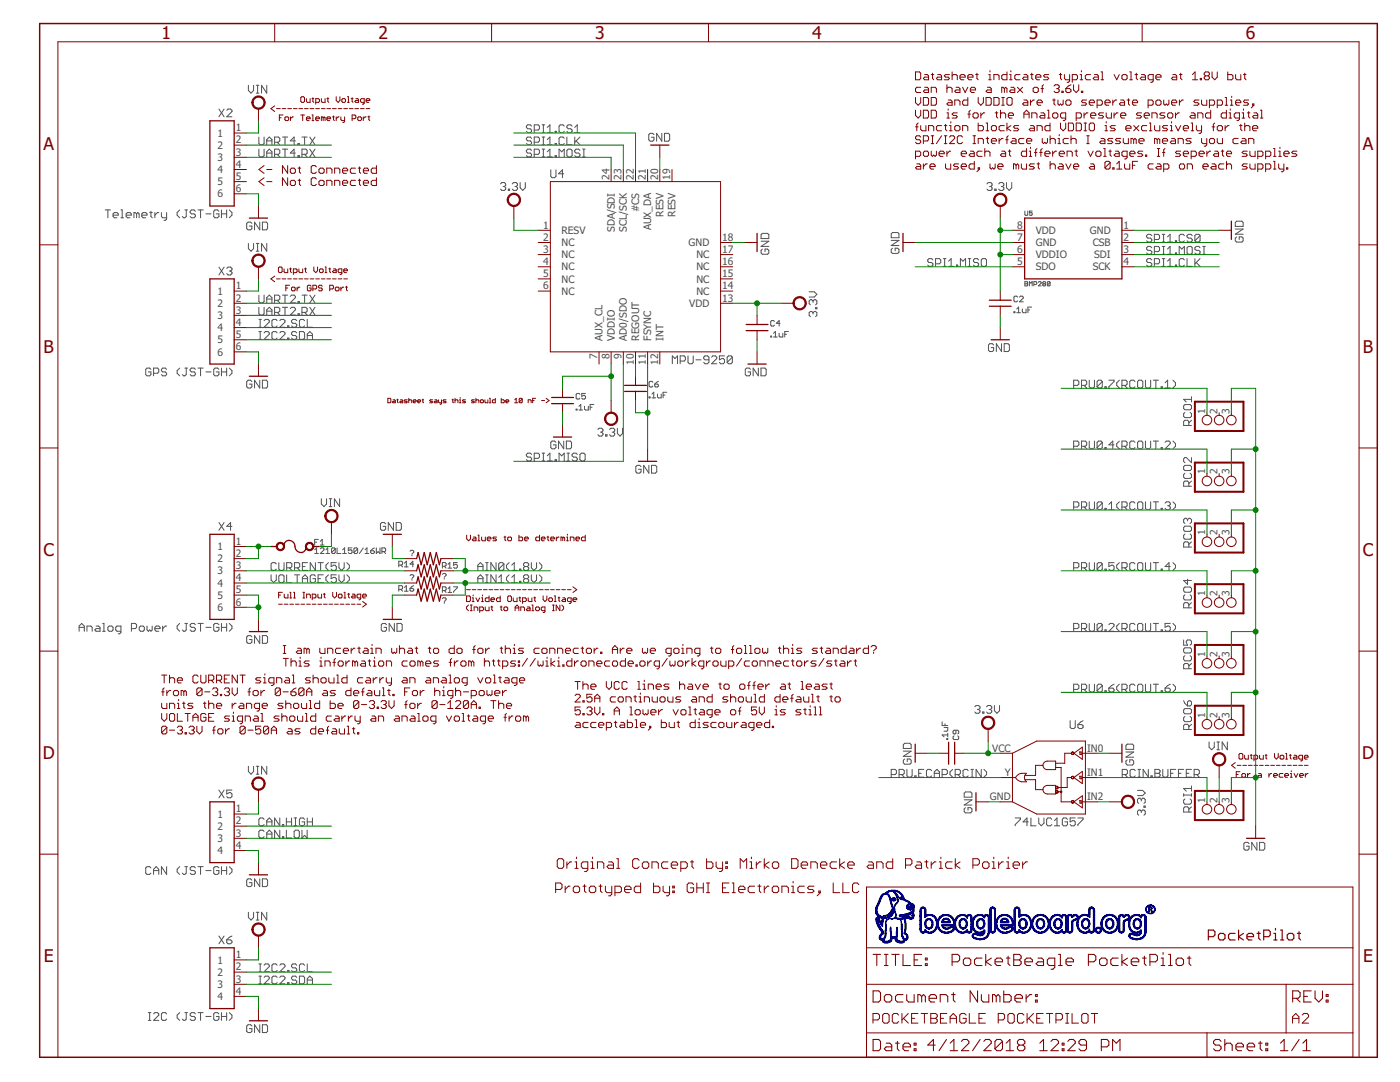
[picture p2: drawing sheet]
<svg xmlns="http://www.w3.org/2000/svg" width="279mm" height="216mm" viewBox="0 0 279 216" stroke-linecap="round" stroke-linejoin="round" font-family="sans-serif">
<defs><g id="words">
<g font-size="3.5" fill="#800000">
<text x="32.2" y="7.8">1</text>
<text x="75.5" y="7.8">2</text>
<text x="118.8" y="7.8">3</text>
<text x="162.1" y="7.8">4</text>
<text x="205.4" y="7.8">5</text>
<text x="248.6" y="7.8">6</text>
<text x="8.7" y="29.8">A</text>
<text x="272" y="29.8">A</text>
<text x="8.7" y="70.4">B</text>
<text x="272" y="70.4">B</text>
<text x="8.7" y="110.9">C</text>
<text x="272" y="110.9">C</text>
<text x="8.5" y="151.4">D</text>
<text x="271.9" y="151.4">D</text>
<text x="8.8" y="191.9">E</text>
<text x="272.1" y="191.9">E</text>
</g>
<g font-size="2.1" fill="#505050">
<text x="43.4" y="27.3">1</text>
<text x="43.4" y="29.7">2</text>
<text x="47.1" y="26.2">1</text>
<text x="47.1" y="28.6">2</text>
<text x="43.4" y="32.1">3</text>
<text x="43.4" y="34.5">4</text>
<text x="47.1" y="31.1">3</text>
<text x="47.1" y="33.5">4</text>
<text x="47.1" y="35.9">5</text>
<text x="121.6" y="35.9" transform="rotate(-90 121.6 35.9)">24</text>
<text x="124.1" y="35.9" transform="rotate(-90 124.1 35.9)">23</text>
<text x="126.5" y="35.9" transform="rotate(-90 126.5 35.9)">22</text>
<text x="128.9" y="35.9" transform="rotate(-90 128.9 35.9)">21</text>
<text x="131.3" y="35.9" transform="rotate(-90 131.3 35.9)">20</text>
<text x="133.8" y="35.9" transform="rotate(-90 133.8 35.9)">19</text>
<text x="43.4" y="37">5</text>
<text x="43.4" y="39.4">6</text>
<text x="47.1" y="38.3">6</text>
<text x="108.4" y="45.6">1</text>
<text x="112.1" y="46.7">RESV</text>
<text x="122.7" y="46.3" transform="rotate(-90 122.7 46.3)">SDA/SDI</text>
<text x="125.1" y="46.2" transform="rotate(-90 125.1 46.2)">SCL/SCK</text>
<text x="127.6" y="42.4" transform="rotate(-90 127.6 42.4)">#CS</text>
<text x="130" y="46" transform="rotate(-90 130 46)">AUX_DA</text>
<text x="132.4" y="43.3" transform="rotate(-90 132.4 43.3)">RESV</text>
<text x="134.8" y="43.3" transform="rotate(-90 134.8 43.3)">RESV</text>
<text x="203" y="45.6">8</text>
<text x="206.7" y="46.7">VDD</text>
<text x="217.5" y="46.7">GND</text>
<text x="224.2" y="45.6">1</text>
<text x="108.4" y="48">2</text>
<text x="108.4" y="50.5">3</text>
<text x="108.4" y="52.9">4</text>
<text x="112.1" y="49.1">NC</text>
<text x="112.1" y="51.5">NC</text>
<text x="112.1" y="54">NC</text>
<text x="137.4" y="49.1">GND</text>
<text x="139" y="54">NC</text>
<text x="139" y="51.5">NC</text>
<text x="144.2" y="48">18</text>
<text x="144.2" y="52.9">16</text>
<text x="144.2" y="50.5">17</text>
<text x="203" y="52.9">5</text>
<text x="203" y="50.5">6</text>
<text x="203" y="48">7</text>
<text x="206.7" y="54">SDO</text>
<text x="206.7" y="51.5">VDDIO</text>
<text x="206.7" y="49.1">GND</text>
<text x="218.1" y="49.1">CSB</text>
<text x="218.1" y="54">SCK</text>
<text x="218.4" y="51.5">SDI</text>
<text x="224.2" y="48">2</text>
<text x="224.2" y="50.5">3</text>
<text x="224.2" y="52.9">4</text>
<text x="43.4" y="58.8">1</text>
<text x="47.1" y="57.7">1</text>
<text x="108.4" y="55.3">5</text>
<text x="108.4" y="57.7">6</text>
<text x="112.1" y="56.4">NC</text>
<text x="112.1" y="58.8">NC</text>
<text x="139" y="58.8">NC</text>
<text x="139" y="56.4">NC</text>
<text x="144.2" y="57.7">14</text>
<text x="144.2" y="55.3">15</text>
<text x="43.4" y="61.2">2</text>
<text x="43.4" y="63.7">3</text>
<text x="47.1" y="60.2">2</text>
<text x="47.1" y="62.6">3</text>
<text x="47.1" y="65">4</text>
<text x="137.6" y="61.2">VDD</text>
<text x="144.2" y="60.2">13</text>
<text x="43.4" y="66.1">4</text>
<text x="43.4" y="68.5">5</text>
<text x="43.4" y="70.9">6</text>
<text x="47.1" y="67.5">5</text>
<text x="47.1" y="69.9">6</text>
<text x="119.2" y="71.7" transform="rotate(-90 119.2 71.7)">7</text>
<text x="120.3" y="68" transform="rotate(-90 120.3 68)">AUX_CL</text>
<text x="121.6" y="71.7" transform="rotate(-90 121.6 71.7)">8</text>
<text x="122.7" y="68" transform="rotate(-90 122.7 68)">VDDIO</text>
<text x="124.1" y="71.7" transform="rotate(-90 124.1 71.7)">9</text>
<text x="125.1" y="68" transform="rotate(-90 125.1 68)">AD0/SDO</text>
<text x="127.6" y="68" transform="rotate(-90 127.6 68)">REGOUT</text>
<text x="130" y="68" transform="rotate(-90 130 68)">FSYNC</text>
<text x="132.4" y="68" transform="rotate(-90 132.4 68)">INT</text>
<text x="126.5" y="72.8" transform="rotate(-90 126.5 72.8)">10</text>
<text x="128.9" y="72.8" transform="rotate(-90 128.9 72.8)">11</text>
<text x="131.3" y="72.8" transform="rotate(-90 131.3 72.8)">12</text>
<text x="240.5" y="82.5" transform="rotate(-90 240.5 82.5)">1</text>
<text x="243" y="82.5" transform="rotate(-90 243 82.5)">2</text>
<text x="245.4" y="82.5" transform="rotate(-90 245.4 82.5)">3</text>
<text x="240.5" y="94.7" transform="rotate(-90 240.5 94.7)">1</text>
<text x="243" y="94.7" transform="rotate(-90 243 94.7)">2</text>
<text x="245.4" y="94.7" transform="rotate(-90 245.4 94.7)">3</text>
<text x="240.5" y="106.8" transform="rotate(-90 240.5 106.8)">1</text>
<text x="243" y="106.8" transform="rotate(-90 243 106.8)">2</text>
<text x="245.4" y="106.8" transform="rotate(-90 245.4 106.8)">3</text>
<text x="43.4" y="109.8">1</text>
<text x="43.4" y="112.2">2</text>
<text x="47.1" y="108.7">1</text>
<text x="47.1" y="111.1">2</text>
<text x="47.1" y="113.6">3</text>
<text x="43.4" y="114.6">3</text>
<text x="43.4" y="117">4</text>
<text x="43.4" y="119.5">5</text>
<text x="47.1" y="116">4</text>
<text x="47.1" y="118.4">5</text>
<text x="240.5" y="118.9" transform="rotate(-90 240.5 118.9)">1</text>
<text x="243" y="118.9" transform="rotate(-90 243 118.9)">2</text>
<text x="245.4" y="118.9" transform="rotate(-90 245.4 118.9)">3</text>
<text x="43.4" y="121.9">6</text>
<text x="47.1" y="120.8">6</text>
<text x="240.5" y="131.1" transform="rotate(-90 240.5 131.1)">1</text>
<text x="243" y="131.1" transform="rotate(-90 243 131.1)">2</text>
<text x="245.4" y="131.1" transform="rotate(-90 245.4 131.1)">3</text>
<text x="240.5" y="143.2" transform="rotate(-90 240.5 143.2)">1</text>
<text x="243" y="143.2" transform="rotate(-90 243 143.2)">2</text>
<text x="245.4" y="143.2" transform="rotate(-90 245.4 143.2)">3</text>
<text x="198" y="150">VCC</text>
<text x="217" y="150">IN0</text>
<text x="200.5" y="154.8">Y</text>
<text x="217" y="154.8">IN1</text>
<text x="197.6" y="159.7">GND</text>
<text x="217" y="159.7">IN2</text>
<text x="240.5" y="160.2" transform="rotate(-90 240.5 160.2)">1</text>
<text x="243" y="160.2" transform="rotate(-90 243 160.2)">2</text>
<text x="245.4" y="160.2" transform="rotate(-90 245.4 160.2)">3</text>
<text x="43.4" y="163.2">1</text>
<text x="43.4" y="165.6">2</text>
<text x="47.1" y="162.1">1</text>
<text x="47.1" y="164.5">2</text>
<text x="47.1" y="166.9">3</text>
<text x="43.4" y="168">3</text>
<text x="43.4" y="170.4">4</text>
<text x="47.1" y="169.4">4</text>
<text x="47.1" y="191.2">1</text>
<text x="43.4" y="192.3">1</text>
<text x="43.4" y="194.7">2</text>
<text x="43.4" y="197.1">3</text>
<text x="47.1" y="193.6">2</text>
<text x="47.1" y="196.1">3</text>
<text x="43.4" y="199.6">4</text>
<text x="47.1" y="198.5">4</text>
</g>
</g></defs>
<g fill="none" stroke="#505050" stroke-width=".2">
<path d="M49.6 17v1.1l.5 .5 .5-.5v-1.1M51.1 18.6h.6M51.1 17h.6M51.4 17v1.6M53.2 17v1.6l-1-1.6v1.6M43.7 21.8l1 1.5M44.7 21.8l-1 1.5M45.3 22l.2-.2h.5l.3 .2v.3l-1 1h1M51.7 27.3v1.3l.2 .3h.6l.2-.3v-1.3M51.7 29.8v1.3l.2 .2h.6l.2-.2v-1.3M53.2 28.9v-1l.5-.6 .6 .6v1M53.2 31.3v-1l.5-.5 .6 .5v1"/>
<path d="M53.2 30.5h1.1M53.2 28.1h1.1M54.8 28.4h.8l.2-.3v-.5l-.2-.3h-.8v1.6M54.8 30.8h.8l.2-.3v-.5l-.2-.2h-.8v1.5M55.3 30.8l.5 .5M55.3 28.4l.5 .5M56.4 29.8h1M56.4 27.3h1M56.9 27.3v1.6M56.9 29.8v1.5M58.9 30.5h-1l.8-.7v1.5M58.9 28.1h-1l.8-.8v1.6"/>
<path d="M59.5 28.6h.3v.3h-.3zM59.5 31.1h.3v.2h-.3zM60.3 30.8h.7l.3-.3v-.5l-.3-.2h-.7v1.5M60.3 27.3h1M60.8 27.3v1.6M60.8 30.8l.5 .5M61.8 29.8l1.1 1.5M61.8 27.3l1.1 1.6M62.9 29.8l-1.1 1.5M62.9 27.3l-1.1 1.6M99.9 36.7l.3-.3h.5l.2 .3v.3l-.2 .2M100.4 37.2h.3"/>
<path d="M100.7 37.2l.2 .3v.2l-.2 .3h-.5l-.3-.3M101.5 37.7h.2v.3h-.2zM102.2 36.7l.3-.3h.5l.3 .3v.3l-.3 .2M102.8 37.2h.2M103 37.2l.3 .3v.2l-.3 .3h-.5l-.3-.3M103.8 36.4v1.1l.5 .5 .5-.5v-1.1M106.1 27.6l-.3-.3h-.5l-.2 .3v.3l.2 .2h.5l.3 .3v.2l-.3 .3h-.5l-.2-.3M106.1 30l-.3-.2h-.5l-.2 .2v.3l.2 .2h.5l.3 .3v.3l-.3 .2h-.5l-.2-.2M106.1 25.2l-.3-.3h-.5l-.2 .3v.2l.2 .3h.5l.3 .3v.2l-.3 .3h-.5l-.2-.3M106.6 30.8h.8l.3-.3v-.5l-.3-.2h-.8v1.5M106.6 28.4h.8l.3-.3v-.5l-.3-.3h-.8v1.6M106.6 26h.8l.3-.3v-.5l-.3-.3h-.8v1.6"/>
<path d="M108.2 31.3h.5M108.2 29.8h.5M108.2 28.9h.5M108.2 27.3h.5M108.2 24.9h.5M108.2 26.5h.5M108.4 24.9v1.6M108.4 27.3v1.6M108.4 29.8v1.5M109.2 31.3h1.1M109.2 28.9h1.1M109.2 30.3l.5-.5v1.5"/>
<path d="M109.2 25.4l.5-.5v1.6M109.2 27.9l.5-.6v1.6M109.2 26.5h1.1M109.9 33.9v1.3l.3 .3h.5l.3-.3v-1.3M110.8 31.1h.2v.2h-.2zM110.8 28.6h.2v.3h-.2zM110.8 26.2h.2v.3h-.2zM111.6 31.3v-1.5l.5 .5 .5-.5v1.5M112.5 34.7h-1l.7-.8v1.6M112.6 27.6l-.2-.3h-.6l-.2 .3v1l.2 .3h.6l.2-.3M112.6 25.2l-.2-.3h-.6l-.2 .3v1l.2 .3h.6l.2-.3M113.1 27.3v1.6h1.1"/>
<path d="M113.4 29.8h.5l.3 .2v1.1l-.3 .2h-.5l-.3-.2v-1.1zM114.2 25.2l-.3-.3h-.5l-.3 .3v.2l.3 .3h.5l.3 .3v.2l-.3 .3h-.5l-.3-.3M114.7 27.3v1.6M114.7 25.4l.5-.5v1.6M114.7 26.5h1M115 28.1l.7 .8M115.7 30l-.2-.2h-.5l-.3 .2v.3l.3 .2h.5l.2 .3v.3l-.2 .2h-.5l-.3-.2M115.7 27.3l-1 1.1M116.3 31.3h.5M116.3 29.8h.5M116.5 29.8v1.5M130.5 26.9l-.2-.3h-.5l-.3 .3v1l.3 .3h.5l.2-.3v-.5h-.5"/>
<path d="M132.1 26.6v1.6l-1.1-1.6v1.6M132.6 26.6h.8l.2 .3v1l-.2 .3h-.8zM197 36.7l.2-.3h.5l.3 .3v.3l-.3 .2M197.5 37.2h.2M197.7 37.2l.3 .3v.2l-.3 .3h-.5l-.2-.3M198.5 37.7h.3v.3h-.3zM199.3 36.7l.3-.3h.5l.2 .3v.3l-.2 .2M199.8 37.2h.3M200.1 37.2l.2 .3v.2l-.2 .3h-.5l-.3-.3M200.9 36.4v1.1l.5 .5 .5-.5v-1.1M21 41.9h1M21.5 41.9v1.6"/>
<path d="M22.6 42.9h1v-.2l-.3-.3h-.5l-.2 .3v.5l.2 .3h.5M24.1 41.9h.3v1.6M24.1 43.5h.6M25.2 42.9h1v-.2l-.2-.3h-.6l-.2 .3v.5l.2 .3h.6M27.3 42.7l-.3-.3h-.3v1.1M27.3 42.7v.8M27.3 42.7l.2-.3 .3 .3v.8M28.3 42.9h1v-.2l-.2-.3h-.5l-.3 .3v.5l.3 .3h.5M29.9 42.4h.5M30.1 42.2v1l.3 .3M30.9 42.4v1.1M31.7 42.4h-.3l-.5 .5"/>
<path d="M32.2 42.4v.8l.3 .3h.8M33.3 42.4v1.3l-.3 .3h-.3M35.9 41.9l-.6 .5v.5l.6 .6M36.9 41.9h.5M37.2 41.9v1.3l-.3 .3h-.3l-.2-.3M39 42.2l-.3-.3h-.5l-.2 .3v.2l.2 .3h.5l.3 .2v.3l-.3 .3h-.5l-.2-.3M39.5 41.9h1.1M40 41.9v1.6M41.1 42.7h1M43.7 42.2l-.3-.3h-.5l-.2 .3v1l.2 .3h.5l.3-.3v-.5h-.5M43.7 53.3l1 1.6M44.2 42.7h1"/>
<path d="M44.2 41.9v1.6M44.7 53.3l-1 1.6M45.2 41.9v1.6M45.3 53.6l.2-.3h.5l.3 .3v.2l-.3 .3M45.8 41.9l.5 .5v.5l-.5 .6M45.8 54.1h.2M46 54.1l.3 .2v.3l-.3 .3h-.5l-.2-.3M49.6 48.6v1l.5 .5 .5-.5v-1M50.3 44.6l-.3-.3h-.5l-.3 .3v1l.3 .3h.5l.3-.3v-.5h-.5M51.1 50.1h.6M51.1 48.6h.6M51.4 48.6v1.5"/>
<path d="M51.7 58.9v1.3l.2 .2h.6l.2-.2v-1.3M51.8 44.3v1.6l-1-1.6v1.6M52.4 44.3h.7l.3 .3v1l-.3 .3h-.7zM53.2 48.6v1.5l-1-1.5v1.5M53.2 59.7h1.1M54.8 59.9h.8l.2-.2v-.6l-.2-.2h-.8v1.5M55.3 59.9l.5 .5M56.4 58.9h1M56.9 58.9v1.5M57.9 59.1l.3-.2h.5l.2 .2v.3l-1 1h1M60.3 58.9h1M60.8 58.9v1.5"/>
<path d="M61.8 58.9l1.1 1.5M62.9 58.9l-1.1 1.5M151.9 48.1h1.5l-1.5 1.1h1.5M152.1 49.7l-.2 .3v.5l.2 .2h1.1l.2-.2v-.5l-.2-.3h-.5v.5M152.1 46.6h1.1l.2 .2v.8h-1.5v-.8zM161.5 58.2h1l.5 .5-.5 .6h-1M177.9 48h1.5l-1.5 1h1.5M178.1 49.5l-.2 .3v.5l.2 .3h1.1l.2-.3v-.5l-.2-.3h-.6v.6M178.1 46.4h1.1l.2 .3v.7h-1.5v-.7zM186.2 51.9l-.3-.3h-.5l-.3 .3v.2l.3 .3h.5l.3 .2v.3l-.3 .2h-.5l-.3-.2M186.7 52.6h.8l.2-.2v-.5l-.2-.3h-.8v1.5M188.3 51.6h.5"/>
<path d="M188.3 53.1h.5M188.5 51.6v1.5M189.3 53.1h1.1M189.3 52.1l.5-.5v1.5M190.9 52.9h.2v.2h-.2zM191.7 53.1v-1.5l.5 .5 .5-.5v1.5M193.2 51.6h.5M193.2 53.1h.5M193.5 51.6v1.5M195.3 51.9l-.2-.3h-.6l-.2 .3v.2l.2 .3h.6l.2 .2v.3l-.2 .2h-.6l-.2-.2M195.8 51.9l.3-.3h.5l.3 .3v1l-.3 .2h-.5l-.3-.2zM203.1 59.3l-.2-.2h-.4l-.1 .2v.7l.1 .2h.4l.2-.2"/>
<path d="M203.5 59.3l.1-.2h.4l.2 .2v.2l-.7 .7h.7M204.5 42.1v.7l.2 .2 .4-.2v-.7M204.5 56.2h.5l.1 .1-.1 .3 .1 .3-.1 .1h-.5zM204.5 56.6h.5M205.4 57v-.8l.3 .3 .3-.3v.8M206 42.1h-.6v.4l.3-.1 .3 .1-.1 .5-.5-.2M206.3 56.8h.5l.1-.5-.1-.1h-.5v.8M207.2 56.3l.2-.1 .4 .1-.6 .7h.6M208.3 56.6l-.2-.1 .2-.3 .4 .1-.2 .3M208.3 56.6l-.2 .2 .2 .2 .4-.1-.2-.3M208.3 56.6h.2M209.6 56.3l-.5-.1-.1 .7"/>
<path d="M209.6 56.3v.6l-.2 .1-.4-.1M209.6 56.3l-.6 .6M229.9 47l-.3-.2h-.5l-.3 .2v.3l.3 .2h.5l.3 .3v.2l-.3 .3h-.5l-.3-.3M229.9 49.4l-.3-.2h-.5l-.3 .2v.3l.3 .3h.5l.3 .2v.3l-.3 .2h-.5l-.3-.2M229.9 51.9l-.3-.3h-.5l-.3 .3v.2l.3 .3h.5l.3 .2v.3l-.3 .2h-.5l-.3-.2M230.4 47.8h.8l.2-.3v-.5l-.2-.2h-.8v1.5M230.4 50.2h.8l.2-.2v-.6l-.2-.2h-.8v1.5M230.4 52.6h.8l.2-.2v-.5l-.2-.3h-.8v1.5M231.9 48.3h.6M231.9 46.8h.6M231.9 50.7h.6M231.9 49.2h.6"/>
<path d="M231.9 51.6h.6M231.9 53.1h.6M232.2 46.8v1.5M232.2 49.2v1.5M232.2 51.6v1.5M233 48.3h1M233 50.7h1M233 49.7l.5-.5v1.5M233 47.3l.5-.5v1.5M233 52.1l.5-.5v1.5M233 53.1h1M234.6 48h.2v.3h-.2z"/>
<path d="M234.6 50.5h.2v.2h-.2zM234.6 52.9h.2v.2h-.2zM235.3 50.7v-1.5l.6 .5 .5-.5v1.5M236.4 47l-.3-.2h-.5l-.3 .2v1l.3 .3h.5l.3-.3M236.4 51.9l-.3-.3h-.5l-.3 .3v1l.3 .2h.5l.3-.2M236.9 49.4l.3-.2h.5l.2 .2v1.1l-.2 .2h-.5l-.3-.2zM236.9 51.6v1.5h1M237.9 47l-.2-.2h-.5l-.3 .2v.3l.3 .2h.5l.2 .3v.2l-.2 .3h-.5l-.3-.3M238.5 51.6v1.5M238.7 52.4l.8 .7M239.5 47v1l-.3 .3h-.5l-.2-.3M239.5 47l-.3-.2h-.5l-.2 .2v1"/>
<path d="M239.5 49.4l-.3-.2h-.5l-.2 .2v.3l.2 .3h.5l.3 .2v.3l-.3 .2h-.5l-.2-.2M239.5 51.6l-1 1M239.5 47l-1 1M240 50.7h.6M240 49.2h.6M240.3 49.2v1.5M246.5 45.7h1.6l-1.6 1h1.6M246.8 47.3l-.3 .2v.5l.3 .3h1l.3-.3v-.5l-.3-.2h-.5v.5M246.8 44.1h1l.3 .3v.8h-1.6v-.8zM30.1 73.7l-.2-.3h-.6l-.2 .3v1l.2 .3h.6l.2-.3v-.5h-.5M30.6 74.5h.8l.3-.3v-.5l-.3-.3h-.8v1.6M33.3 73.7l-.3-.3h-.5l-.3 .3v.3l.3 .2h.5l.3 .3v.2l-.3 .3h-.5l-.3-.3"/>
<path d="M35.9 73.4l-.6 .6v.5l.6 .5M36.9 73.4h.5M37.2 73.4v1.3l-.3 .3h-.3l-.2-.3M39 73.7l-.3-.3h-.5l-.2 .3v.3l.2 .2h.5l.3 .3v.2l-.3 .3h-.5l-.2-.3M39.5 73.4h1.1M40 73.4v1.6M41.1 74.2h1M43.7 73.7l-.3-.3h-.5l-.2 .3v1l.2 .3h.5l.3-.3v-.5h-.5M44.2 74.2h1M44.2 73.4v1.6M45.2 73.4v1.6M45.8 73.4l.5 .6v.5l-.5 .5"/>
<path d="M50.3 76.1l-.3-.2h-.5l-.3 .2v1.1l.3 .2h.5l.3-.2v-.6h-.5M51.7 66.2h.5M51.7 61.3v1.3l.2 .3h.6l.2-.3v-1.3M51.7 67.7h.5M51.7 65.3h.5M51.7 63.7h.5M51.8 75.9v1.5l-1-1.5v1.5M51.9 63.7v1.6M51.9 66.2v1.5M52.4 75.9h.7l.3 .2v1.1l-.3 .2h-.7zM52.7 66.4l.3-.2h.5l.2 .2v.3l-1 1h1M52.7 64l.3-.3h.5l.2 .3v.3l-1 1h1"/>
<path d="M53.2 60.4v-1l.5-.5 .6 .5v1M53.2 62.9v-1.1l.5-.5 .6 .5v1.1M53.2 62.1h1.1M54.8 62.3h.8l.2-.2v-.5l-.2-.3h-.8v1.6M55.3 66.4l-.2-.2h-.6l-.2 .2v1.1l.2 .2h.6l.2-.2M55.3 64l-.2-.3h-.6l-.2 .3v1l.2 .3h.6l.2-.3M55.3 62.3l.5 .6M55.8 66.4l.3-.2h.5l.3 .2v.3l-1.1 1h1.1M55.8 64l.3-.3h.5l.3 .3v.3l-1.1 1h1.1M56.4 61.3h1M56.9 61.3v1.6M57.4 65h.3v.3h-.3z"/>
<path d="M57.4 67.5h.3v.2h-.3zM57.9 61.6l.3-.3h.5l.2 .3v.2l-1 1.1h1M59.2 66.4l-.2-.2h-.6l-.2 .2v.3l.2 .3h.6l.2 .2v.3l-.2 .2h-.6l-.2-.2M59.2 64l-.2-.3h-.6l-.2 .3v.3l.2 .2h.6l.2 .3v.2l-.2 .3h-.6l-.2-.3M59.5 62.6h.3v.3h-.3zM59.5 60.2h.3v.2h-.3zM59.8 66.2h.7l.3 .2v1.1l-.3 .2h-.7zM60.3 62.3h.7l.3-.2v-.5l-.3-.3h-.7v1.6M60.8 64l-.3-.3h-.5l-.2 .3v1l.2 .3h.5l.3-.3M60.8 62.3l.5 .6M61.3 63.7v1.6h1.1M61.3 67.7v-1l.5-.5 .6 .5v1"/>
<path d="M61.3 67h1.1M61.8 61.3l1.1 1.6M62.9 61.3l-1.1 1.6M115.7 78.7l-.2-.2h-.3l-.2 .2v.7l.2 .2h.3l.2-.2M116.8 78.5h-.7v.6l.4-.2 .3 .2v.3l-.2 .2h-.3l-.2-.2M129.5 79.2h.2v.2h-.2zM130.1 79.4h.8M130.1 78.6l.4-.3v1.1M130.3 76.3l-.2-.2h-.4l-.2 .2v.7l.2 .2h.4l.2-.2M130.7 76.6h.5l.2 .4-.2 .2h-.3l-.2-.2zM131.2 78.6v.6l.2 .2h.6v-.8M131.4 76.1l-.7 .5"/>
<path d="M132.3 78.8h.4M133.1 78.3h-.8v1.1M134.2 72.6v-1.6l.5 .5 .5-.5v1.6M135.7 72.1h.8l.3-.3v-.5l-.3-.3h-.8v1.6M137.3 71v1.3l.3 .3h.5l.2-.3v-1.3M138.9 71.8h1M141.5 71.8h-.8l-.3-.3v-.2l.3-.3h.5l.3 .3v1l-.3 .3h-.5l-.3-.3M142 71.3l.3-.3h.5l.2 .3v.2l-1 1.1h1M144.6 71h-1v.8l.5-.3h.2l.3 .3v.5l-.3 .3h-.5l-.2-.3M146.2 71.3l-.3-.3h-.5l-.3 .3v1M146.2 71.3v1l-.3 .3h-.5l-.3-.3M146.2 71.3l-1.1 1"/>
<path d="M149.8 73.7l-.3-.3h-.5l-.3 .3v1l.3 .3h.5l.3-.3v-.5h-.5M151.3 73.4v1.6l-1-1.6v1.6M151.9 73.4h.8l.2 .3v1l-.2 .3h-.8zM153.8 67.1h.2v.1h-.2zM154.4 67.2h.7M154.4 66.5l.3-.4v1.1M154.6 64.1l-.2-.1h-.4l-.2 .1v.8l.2 .2h.4l.2-.2M155.5 66.5v.6l.2 .1h.5v-.7M155.7 64.5h-.8l.6-.5v1.1M156.6 66.7h.4M157.4 66.1h-.8v1.1M162.3 62.4l-.3-.3h-.3l-.2 .3v.5l.2 .3"/>
<path d="M162.3 60l-.3-.2h-.3l-.2 .2v.6l.2 .2M162.3 62.4l.2-.3h.3l.2 .3v.5l-.2 .3M162.3 60v.3M162.3 62.4v.3M162.3 60l.2-.2h.3l.2 .2v.6l-.2 .2M162.8 61.4h.2v.2h-.2zM198.3 68.9l-.2-.3h-.6l-.2 .3v1l.2 .2h.6l.2-.2v-.5h-.5M199.9 68.6v1.5l-1.1-1.5v1.5M200.4 68.6h.8l.2 .3v1l-.2 .2h-.8zM202.4 62.2h.1v.2h-.1zM202.9 62.4h.7M202.9 61.7l.4-.4v1.1"/>
<path d="M204 61.7v.5l.2 .2h.6v-.7M205.1 61.8h.4M205.9 61.3h-.8v1.1M214.3 76.9h.7l.3-.3v-.5l-.3-.2h-.7v1.5M215.8 76.9h.8l.3-.3v-.5l-.3-.2h-.8v1.5M216.3 76.9l.6 .5M217.4 75.9v1.3l.3 .2h.5l.2-.2v-1.3M220 76.1l-.3-.2h-.5l-.3 .2v1.1M220 76.1v1.1l-.3 .2h-.5l-.3-.2M220 76.1l-1.1 1.1M220.5 77.2h.3v.2h-.3zM221.3 75.9h1v.2l-1 1.1v.2"/>
<path d="M223.4 75.9l-.5 .5v.5l.5 .5M223.9 76.9h.8l.2-.3v-.5l-.2-.2h-.8v1.5M224.4 76.9l.5 .5M226.5 76.1l-.2-.2h-.6l-.2 .2v1.1l.2 .2h.6l.2-.2M227.3 75.9h.5l.3 .2v1.1l-.3 .2h-.5l-.3-.2v-1.1zM228.6 75.9v1.3l.3 .2h.5l.2-.2v-1.3M230.2 75.9h1M230.7 75.9v1.5M231.7 77.2h.3v.2h-.3zM232.5 77.4h1.1M232.5 76.4l.5-.5v1.5M234.1 75.9l.5 .5v.5l-.5 .5"/>
<path d="M237.8 79.2v1M237.8 79.7h-1.6l.5 .5M64.1 99.5v1.1l.6 .5 .5-.5v-1.1M65.7 99.5h.5M66 99.5v1.6M67.8 99.5v1.6l-1.1-1.6v1.6M106.1 90.7l-.3-.3h-.5l-.2 .3v.3l.2 .2h.5l.3 .3v.2l-.3 .3h-.5l-.2-.3M106.6 91.5h.8l.3-.3v-.5l-.3-.3h-.8v1.6M108.2 90.4h.5M108.2 92h.5M108.4 90.4v1.6M109.2 91l.5-.6v1.6"/>
<path d="M109.2 92h1.1M110.8 91.7h.2v.3h-.2zM111 88.3l-.3-.3h-.5l-.3 .3v1l.3 .3h.5l.3-.3v-.5h-.6M111.6 92v-1.6l.5 .6 .5-.6v1.6M112.5 88v1.6l-1-1.6v1.6M113 88h.8l.3 .3v1l-.3 .3h-.8zM113.1 90.4h.6M113.1 92h.6M113.4 90.4v1.6M115 81.6h.2v.2h-.2zM115.2 90.7l-.2-.3h-.6l-.2 .3v.3l.2 .2h.6l.2 .3v.2l-.2 .3h-.6l-.2-.3M115.5 81.8h.8"/>
<path d="M115.5 81.1l.4-.4v1.1M115.7 90.7l.3-.3h.5l.3 .3v1l-.3 .3h-.5l-.3-.3zM116.6 81.1v.5l.2 .2h.6v-.7M117.8 81.3h.4M118.5 80.7h-.7v1.1M119.3 85.7l.3-.3h.5l.2 .3v.3l-.2 .2M119.8 86.2h.3M120.1 86.2l.2 .3v.2l-.2 .3h-.5l-.3-.3M120.9 86.7h.2v.3h-.2zM121.6 85.7l.3-.3h.5l.3 .3v.3l-.3 .2M122.2 86.2h.2M122.4 86.2l.3 .3v.2l-.3 .3h-.5l-.3-.3"/>
<path d="M123.2 85.4v1.1l.5 .5 .5-.5v-1.1M127.9 93.1l-.2-.2h-.6l-.2 .2v1l.2 .3h.6l.2-.3v-.5h-.5M129.5 92.9v1.5l-1-1.5v1.5M130 92.9h.8l.3 .2v1l-.3 .3h-.8zM214.3 89h.7l.3-.2v-.5l-.3-.3h-.7v1.6M215.8 89h.8l.3-.2v-.5l-.3-.3h-.8v1.6M216.3 89l.6 .6M217.4 88v1.3l.3 .3h.5l.2-.3v-1.3M220 88.3l-.3-.3h-.5l-.3 .3v1M220 88.3v1l-.3 .3h-.5l-.3-.3M220 88.3l-1.1 1M220.5 89.3h.3v.3h-.3z"/>
<path d="M222.3 88.8h-1l.8-.8v1.6M223.4 88l-.5 .5v.5l.5 .6M223.9 89h.8l.2-.2v-.5l-.2-.3h-.8v1.6M224.4 89l.5 .6M226.5 88.3l-.2-.3h-.6l-.2 .3v1l.2 .3h.6l.2-.3M227.3 88h.5l.3 .3v1l-.3 .3h-.5l-.3-.3v-1zM228.6 88v1.3l.3 .3h.5l.2-.3v-1.3M230.2 88h1M230.7 88v1.6M231.7 89.3h.3v.3h-.3zM232.5 88.3l.3-.3h.5l.3 .3v.2l-1.1 1.1h1.1M234.1 88l.5 .5v.5l-.5 .6"/>
<path d="M236.5 92.9h1l.3 .2v.5l-.3 .3h-1l-.3-.3v-.5zM236.5 80.7h1l.3 .3v.5l-.3 .3h-1l-.3-.3v-.5zM236.5 82.3l-.3 .2v.6l.3 .2h1l.3-.2v-.6l-.3-.2M236.5 94.4l-.3 .3v.5l.3 .3h1l.3-.3v-.5l-.3-.3M237.3 84.9v-.8l-.3-.2h-.5l-.3 .2v.8h1.6M237.3 97v-.8l-.3-.2h-.5l-.3 .2v.8h1.6M237.8 91.3v1l-1.1-1h-.2l-.3 .3v.5l.3 .2M237.8 83.9l-.5 .5M237.8 96l-.5 .5M43.7 104.3l1 1.5M44.7 104.3l-1 1.5M46.3 105h-1l.7-.7v1.5"/>
<path d="M54.1 114.7v1l.5 .5 .5-.5v-1M55.1 112.5l-.2-.2h-.5l-.3 .2v1.1l.3 .2h.5l.2-.2M55.6 115l.3-.3h.5l.3 .3v1l-.3 .2h-.5l-.3-.2zM55.6 112.3v1.3l.3 .2h.5l.3-.2v-1.3M57.2 113.3h.8l.3-.2v-.6l-.3-.2h-.8v1.5M57.2 114.7v1.5h1.1M57.7 113.3l.6 .5M58.8 114.7h1M58.8 113.3h.8l.2-.2v-.6l-.2-.2h-.8v1.5M59.3 113.3l.5 .5M59.3 114.7v1.5M60.3 113.1h.6"/>
<path d="M60.3 115.5h1.1M60.3 116.2v-1l.6-.5 .5 .5v1M61.4 112.3h-1.1v1.5h1.1M62.8 109.7l.4-.4v1.1M62.8 110.4h.7M62.8 108.2h.4M62.9 115l-.2-.3h-.5l-.3 .3v1l.3 .2h.5l.2-.2v-.5h-.5M62.9 112.3v1.5l-1-1.5v1.5M63.5 112.3h1M63.5 115.5h.5M63.5 107.6h-.7v1.2M63.9 109.5l.2-.2h.4l.2 .2v.2l-.8 .7h.8"/>
<path d="M63.9 108l.4-.4v1.2M63.9 108.8h.8M64 112.3v1.5M64.5 114.7h-1v1.5h1M65 110.4h.8M65 109.7l.4-.4v1.1M65.6 112.3l-.6 .5v.5l.6 .5M65.6 114.7l-.6 .5v.5l.6 .5M65.7 101.1h.5M66.9 109.5v.8l-.2 .1h-.4l-.1-.1M66.9 109.5l-.2-.2h-.4l-.1 .2v.8M66.9 109.5l-.7 .8"/>
<path d="M67.1 114.7h-1v.8l.5-.3h.3l.2 .3v.5l-.2 .2h-.6l-.2-.2M67.1 112.3h-1v.8l.5-.3h.3l.2 .3v.5l-.2 .2h-.6l-.2-.2M67.3 109.3v1.1h.7M67.6 112.3v1l.6 .5 .5-.5v-1M67.6 114.7v1l.6 .5 .5-.5v-1M68.4 110.4h.7M68.4 109.7l.4-.4v1.1M69.2 112.3l.5 .5v.5l-.5 .5M69.2 114.7l.5 .5v.5l-.5 .5M70.3 109.3h-.8v.6l.4-.2 .4 .2v.4l-.2 .1h-.4l-.2-.1M71.4 109.5v.8l-.2 .1h-.4l-.2-.1M71.4 109.5l-.2-.2h-.4l-.2 .2v.8"/>
<path d="M71.4 109.5l-.8 .8M72.5 109.3l-.8 1.1M72.9 109.7l.3-.4v1.1M72.9 110.4h.7M74 109.9h.5l.2 .4-.2 .1h-.3l-.2-.1zM74.7 109.3l-.7 .6M75.1 109.3v1.1l.4-.3 .3 .3v-1.1M76.2 110.1h.6l.2-.2v-.4l-.2-.2h-.6v1.1M76.6 110.1l.4 .3M77 104.5l-.3-.2h-.5l-.3 .2v1.1l.3 .2h.5l.3-.2v-.6h-.5M78.5 104.3v1.5l-1-1.5v1.5M79.1 104.3h.7l.3 .2v1.1l-.3 .2h-.7z"/>
<path d="M79.6 112.8h.6l.1-.2v-.4l-.1-.2h-.6v1.1M79.6 117.6h.6l.1-.2v-.4l-.1-.1h-.6v1.1M80 112.8l.3 .3M80 117.6l.3 .4M80.7 112.4l.4-.4v1.1M80.7 117.2l.4-.3v1.1M80.7 113.1h.7M80.7 118h.7M81.8 110l.2-.2h.4l.2 .2v.2l-.4 .4M81.8 114.9l.2-.2h.4l.2 .2v.1l-.4 .4M81.8 117.4h.6l.2 .4-.2 .2h-.4l-.2-.2zM82.2 110.7v.2"/>
<path d="M82.2 115.6v.2M82.6 112.6h-.8l.6-.6v1.1M82.6 116.9l-.8 .5M88.3 114.6l.2-.2h.3l.2 .2v.2l-.3 .4M88.3 113h.5l.2-.2v-.4l-.2-.2h-.5v1.2M88.3 117.8h.5l.2-.1v-.4l-.2-.2h-.5v1.1M88.3 119.5l.2-.2h.3l.2 .2v.2l-.3 .3M88.7 115.4v.1M88.7 113l.3 .4M88.7 117.8l.3 .4M89.4 112.6l.4-.4v1.2M89.4 117.5l.4-.4v1.1"/>
<path d="M89.4 113.4h.7M89.4 118.2h.7M90.5 117.1h.8v.2l-.8 .7v.2M91.3 112.2h-.8v.6l.4-.2 .4 .2v.4l-.2 .2h-.4l-.2-.2M95.4 113.8v-1l.5-.5 .5 .5v1M95.4 116.2v-1l.5-.5 .5 .5v1M95.4 113.1h1M95.4 115.5h1M96.9 114.7h.5M96.9 112.3h.5M96.9 113.8h.5M96.9 116.2h.5"/>
<path d="M97.2 112.3v1.5M97.2 114.7v1.5M99 112.3v1.5l-1-1.5v1.5M99 114.7v1.5l-1-1.5v1.5M99.5 116.2h1.1M99.5 115.2l.5-.5v1.5M100.6 112.5l-.3-.2h-.5l-.3 .2v1.1M100.6 112.5v1.1l-.3 .2h-.5l-.3-.2M100.6 112.5l-1.1 1.1M101.6 112.3l-.5 .5v.5l.5 .5M101.6 114.7l-.5 .5v.5l.5 .5M102.1 113.8h1.1"/>
<path d="M102.1 112.8l.5-.5v1.5M102.1 115.2l.5-.5v1.5M102.1 116.2h1.1M103.7 113.6h.2v.2h-.2zM103.7 116h.2v.2h-.2zM104.7 115.5l-.2-.3v-.2l.2-.3h.5l.3 .3v.2l-.3 .3M104.7 113.1l-.2-.3v-.3l.2-.2h.5l.3 .2v.3l-.3 .3M104.7 113.1h.5M104.7 113.1l-.2 .2v.3l.2 .2h.5l.3-.2v-.3l-.3-.2M104.7 115.5l-.2 .2v.3l.2 .2h.5l.3-.2v-.3l-.3-.2M104.7 115.5h.5M106 112.3v1l.6 .5 .5-.5v-1"/>
<path d="M106 114.7v1l.6 .5 .5-.5v-1M107.6 114.7l.5 .5v.5l-.5 .5M107.6 112.3l.5 .5v.5l-.5 .5M214.3 113.3h.7l.3-.2v-.6l-.3-.2h-.7v1.5M214.3 101.2h.7l.3-.3v-.5l-.3-.3h-.7v1.6M215.8 113.3h.8l.3-.2v-.6l-.3-.2h-.8v1.5M215.8 101.2h.8l.3-.3v-.5l-.3-.3h-.8v1.6M216.3 113.3l.6 .5M216.3 101.2l.6 .5M217.4 112.3v1.3l.3 .2h.5l.2-.2v-1.3M217.4 100.1v1.3l.3 .3h.5l.2-.3v-1.3M220 112.5l-.3-.2h-.5l-.3 .2v1.1"/>
<path d="M220 112.5v1.1l-.3 .2h-.5l-.3-.2M220 100.4l-.3-.3h-.5l-.3 .3v1M220 100.4v1l-.3 .3h-.5l-.3-.3M220 112.5l-1.1 1.1M220 100.4l-1.1 1M220.5 113.6h.3v.2h-.3zM220.5 101.4h.3v.3h-.3zM221.3 101.7h1M221.3 100.6l.5-.5v1.6M222.3 112.3h-1v.8l.8-.3 .2 .3v.5l-.2 .2h-.5l-.3-.2M223.4 100.1l-.5 .5v.6l.5 .5M223.4 112.3l-.5 .5v.5l.5 .5"/>
<path d="M223.9 113.3h.8l.2-.2v-.6l-.2-.2h-.8v1.5M223.9 101.2h.8l.2-.3v-.5l-.2-.3h-.8v1.6M224.4 113.3l.5 .5M224.4 101.2l.5 .5M226.5 100.4l-.2-.3h-.6l-.2 .3v1l.2 .3h.6l.2-.3M226.5 112.5l-.2-.2h-.6l-.2 .2v1.1l.2 .2h.6l.2-.2M227 100.4l.3-.3h.5l.3 .3v1l-.3 .3h-.5l-.3-.3zM227.3 112.3h.5l.3 .2v1.1l-.3 .2h-.5l-.3-.2v-1.1zM228.6 112.3v1.3l.3 .2h.5l.2-.2v-1.3M228.6 100.1v1.3l.3 .3h.5l.2-.3v-1.3M230.2 112.3h1M230.2 100.1h1"/>
<path d="M230.7 100.1v1.6M230.7 112.3v1.5M231.7 113.6h.3v.2h-.3zM231.7 101.4h.3v.3h-.3zM232.5 100.4l.3-.3h.5l.3 .3v.2l-.3 .3M233 100.9h.3M233.3 100.9l.3 .3v.2l-.3 .3h-.5l-.3-.3M233.6 113.1h-1.1l.8-.8v1.5M234.1 100.1l.5 .5v.6l-.5 .5M234.1 112.3l.5 .5v.5l-.5 .5M236.5 117.1h1l.3 .3v.5l-.3 .3h-1l-.3-.3v-.5zM236.5 105h1l.3 .3v.5l-.3 .2h-1l-.3-.2v-.5z"/>
<path d="M236.5 106.6l-.3 .2v.5l.3 .3h1l.3-.3v-.5l-.3-.2M236.5 118.7l-.3 .3v.5l.3 .2h1l.3-.2v-.5l-.3-.3M237 103.7l-.3-.3h-.2l-.3 .3v.5l.3 .3M237 103.7l.3-.3h.2l.3 .3v.5l-.3 .3M237 103.7v.2M237 115.6v1l-.8-.8h1.6M237.3 109.2v-.8l-.3-.3h-.5l-.3 .3v.8h1.6M237.8 108.1l-.5 .5M15.8 125.2h1M15.8 126v-1.1l.5-.5 .5 .5v1.1M17.4 126v-1.1h.7l.3 .3v.8M19.2 124.9h.5l.3 .3v.8h-.8l-.3-.3 .3-.3h.8"/>
<path d="M20.5 124.4h.2v1.6M20.5 126h.5M21.5 125.2l.3-.3h.5l.3 .3v.5l-.3 .3h-.5l-.3-.3zM24.1 126h-.8l-.2-.3v-.5l.2-.3h.8v1.3l-.2 .3h-.3M26.2 125.4h.8l.3-.2v-.5l-.3-.3h-.8v1.6M28 124.9h.6l.2 .3v.5l-.2 .3h-.6l-.2-.3v-.5zM29.3 124.9v.8l.3 .3 .3-.3 .2 .3 .3-.3v-.8M30.9 125.4h1v-.2l-.2-.3h-.5l-.3 .3v.5l.3 .3h.5M32.5 124.9v1.1M33.3 124.9h-.3l-.5 .5M35.9 124.4l-.6 .5v.5l.6 .6M36.9 124.4h.5"/>
<path d="M37.2 124.4v1.3l-.3 .3h-.3l-.2-.3M39 124.7l-.3-.3h-.5l-.2 .3v.2l.2 .3h.5l.3 .2v.3l-.3 .3h-.5l-.2-.3M39.5 124.4h1.1M40 124.4v1.6M41.1 125.2h1M43.7 124.7l-.3-.3h-.5l-.2 .3v1l.2 .3h.5l.3-.3v-.5h-.5M44.2 125.2h1M44.2 124.4v1.6M45.2 124.4v1.6M45.8 124.4l.5 .5v.5l-.5 .6M50.3 127.1l-.3-.3h-.5l-.3 .3v1l.3 .3h.5l.3-.3v-.5h-.5M51.8 126.8v1.6l-1-1.6v1.6"/>
<path d="M52.4 126.8h.7l.3 .3v1l-.3 .3h-.7zM77.1 124.7l-.2-.3h-.6l-.2 .3v1l.2 .3h.6l.2-.3v-.5h-.5M78.7 124.4v1.6l-1-1.6v1.6M79.2 124.4h.8l.3 .3v1l-.3 .3h-.8zM88.7 120.2v.2M214.3 125.4h.7l.3-.2v-.5l-.3-.3h-.7v1.6M214.3 137.6h.7l.3-.3v-.5l-.3-.3h-.7v1.6M215.8 125.4h.8l.3-.2v-.5l-.3-.3h-.8v1.6M215.8 137.6h.8l.3-.3v-.5l-.3-.3h-.8v1.6M216.3 137.6l.6 .5M216.3 125.4l.6 .6M217.4 124.4v1.3l.3 .3h.5l.2-.3v-1.3"/>
<path d="M217.4 136.5v1.3l.3 .3h.5l.2-.3v-1.3M220 124.7l-.3-.3h-.5l-.3 .3v1M220 124.7v1l-.3 .3h-.5l-.3-.3M220 136.8l-.3-.3h-.5l-.3 .3v1M220 136.8v1l-.3 .3h-.5l-.3-.3M220 136.8l-1.1 1M220 124.7l-1.1 1M220.5 125.7h.3v.3h-.3zM220.5 137.8h.3v.3h-.3zM221.3 124.7l.3-.3h.5l.2 .3v.2l-1 1.1h1M221.3 137.3h.8l.2 .3v.2l-.2 .3h-.5l-.3-.3zM222.3 136.5l-1 .8"/>
<path d="M223.4 124.4l-.5 .5v.5l.5 .6M223.4 136.5l-.5 .6v.5l.5 .5M223.9 125.4h.8l.2-.2v-.5l-.2-.3h-.8v1.6M223.9 137.6h.8l.2-.3v-.5l-.2-.3h-.8v1.6M224.4 137.6l.5 .5M224.4 125.4l.5 .6M226.5 124.7l-.2-.3h-.6l-.2 .3v1l.2 .3h.6l.2-.3M226.5 136.8l-.2-.3h-.6l-.2 .3v1l.2 .3h.6l.2-.3M227.3 124.4h.5l.3 .3v1l-.3 .3h-.5l-.3-.3v-1zM227.3 136.5h.5l.3 .3v1l-.3 .3h-.5l-.3-.3v-1zM228.6 124.4v1.3l.3 .3h.5l.2-.3v-1.3M228.6 136.5v1.3l.3 .3h.5l.2-.3v-1.3"/>
<path d="M230.2 124.4h1M230.2 136.5h1M230.7 124.4v1.6M230.7 136.5v1.6M231.7 125.7h.3v.3h-.3zM231.7 137.8h.3v.3h-.3zM232.5 137.3h.8l.3 .3v.2l-.3 .3h-.5l-.3-.3zM233.6 124.4h-1.1v.8l.5-.3h.3l.3 .3v.5l-.3 .3h-.5l-.3-.3M233.6 136.5l-1.1 .8M234.1 124.4l.5 .5v.5l-.5 .6M234.1 136.5l.5 .6v.5l-.5 .5M236.2 127.7v1h.8l-.3-.5v-.2l.3-.3h.5l.3 .3v.5l-.3 .2"/>
<path d="M236.2 139.8l.3 .6 .5 .5M236.5 129.3h1l.3 .2v.5l-.3 .3h-1l-.3-.3v-.5zM236.5 130.8l-.3 .3v.5l.3 .3h1l.3-.3v-.5l-.3-.3M237.3 121.3v-.8l-.3-.3h-.5l-.3 .3v.8h1.6M237.3 133.4v-.7l-.3-.3h-.5l-.3 .3v.7h1.6M237.8 120.2l-.5 .6M237.8 132.4l-.5 .5M43.7 157.6l1 1.6M44.7 157.6l-1 1.6M46.3 157.6h-1v.8l.5-.2h.2l.3 .2v.5l-.3 .3h-.5l-.2-.3M49.6 152.9v1l.5 .6 .5-.6v-1M51.1 154.5h.6"/>
<path d="M51.1 152.9h.6M51.4 152.9v1.6M53.2 152.9v1.6l-1-1.6v1.6M177.9 154.6h.7l.3-.3v-.5l-.3-.3h-.7v1.6M179.4 154.6h.8l.3-.3v-.5l-.3-.3h-.8v1.6M179.9 154.6l.6 .5M180.3 149.9h1.5l-1.5 1h1.5M180.6 151.4l-.3 .3v.5l.3 .3h1l.2-.3v-.5l-.2-.3h-.5v.6M180.6 148.3h1l.2 .3v.8h-1.5v-.8zM181 153.5v1.3l.3 .3h.5l.2-.3v-1.3M182.6 154.8h.2v.3h-.2zM183.3 154.3h.6"/>
<path d="M184.4 153.5h-1.1v1.6h1.1M185.9 153.8l-.2-.3h-.5l-.3 .3v1l.3 .3h.5l.2-.3M186.5 154.3h1M186.5 155.1v-1.1l.5-.5 .5 .5v1.1M188 144v.8h1.1M188 154.6h.8l.3-.3v-.5l-.3-.3h-.8v1.6M188.4 145.2h.7v.5l-.1 .2h-.6M188.6 144.4v.4M189 147.4h.1v.2h-.1zM189.1 146.3v.7M189.1 146.6h-1.1l.4 .4M190.1 153.5l-.5 .5v.6l.5 .5"/>
<path d="M190.4 146.8l-.2 .2v.4l.2 .2h.7l.2-.2v-.4l-.2-.2M190.6 154.6h.8l.3-.3v-.5l-.3-.3h-.8v1.6M190.8 145.7v.6l-.2 .2-.4-.2v-.4l.2-.2h.7l.2 .2v.4l-.2 .2M191.2 154.6l.5 .5M192.4 159.6h1.6l-1.6 1h1.6M192.7 158h1l.3 .3v.8h-1.6v-.8zM193.2 153.8l-.2-.3h-.5l-.3 .3v1l.3 .3h.5l.2-.3M193.8 153.5h.5M193.8 155.1h.5M194 153.5v1.6M194.5 141l.3-.2h.5l.3 .2v.3l-.3 .3M195.1 141.6h.2"/>
<path d="M195.3 141.6l.3 .2v.3l-.3 .2h-.5l-.3-.2M195.8 153.5v1.6l-1-1.6v1.6M196.1 142.1h.3v.2h-.3zM196.4 153.5l.5 .5v.6l-.5 .5M196.9 141l.2-.2h.6l.2 .2v.3l-.2 .3M197.4 141.6h.3M197.7 141.6l.2 .2v.3l-.2 .2h-.6l-.2-.2M198.5 140.8v1l.5 .5 .5-.5v-1M213.6 143.8v1.3l.2 .3h.5l.3-.3v-1.3M215.1 144.6h.8l.3 .2v.3l-.3 .3h-.5l-.3-.3zM216.2 143.8l-1.1 .8M224 154.6h.7l.3-.3v-.5l-.3-.3h-.7v1.6"/>
<path d="M224.5 154.6l.5 .5M224.7 150.1h1.6l-1.6 1h1.6M225 151.6l-.3 .3v.5l.3 .3h1l.3-.3v-.5l-.3-.3h-.5v.5M225 148.5h1l.3 .2v.8h-1.6v-.8zM226.6 153.8l-.3-.3h-.5l-.3 .3v1l.3 .3h.5l.3-.3M227 157.7h1l.6 .5-.6 .5h-1M227.1 153.5h.5M227.1 155.1h.5M227.4 153.5v1.6M227.8 159.5l-.3-.2h-.2l-.3 .2v.6l.3 .2M227.8 159.5v.3M227.8 159.5l.2-.2h.3l.3 .2v.6l-.3 .2"/>
<path d="M229.2 153.5v1.6l-1.1-1.6v1.6M229.7 154.8h.3v.3h-.3zM230.5 153.5h.8l.2 .3v.2l-.2 .3 .2 .3v.2l-.2 .3h-.8zM230.5 154.3h.8M232.1 153.5v1.3l.2 .3h.5l.3-.3v-1.3M233.6 154.3h.5M234.7 153.5h-1.1v1.6M235.2 154.3h.5M236.2 158.4v.5M236.2 158.6h1.6M236.2 153.5h-1v1.6M236.5 141.4h1l.3 .2v.6l-.3 .2h-1l-.3-.2v-.6z"/>
<path d="M236.5 143l-.3 .2v.5l.3 .3h1l.3-.3v-.5l-.3-.2M236.5 159.4l-.3 .3v.5l.3 .3h1l.3-.3v-.5l-.3-.3M236.7 154.3h.6M237 140.1l.3-.3h.2l.3 .3v.5l-.3 .3h-.5zM237.3 145.6v-.8l-.3-.3h-.5l-.3 .3v.8h1.6M237.8 156.8v1.1M237.8 158.4v.5M237.8 153.5h-1.1v1.6h1.1M237.8 144.5l-.5 .5M237.8 157.3h-1.6l.5 .6M238.3 154.6h.8l.3-.3v-.5l-.3-.3h-.8v1.6M238.8 154.6l.6 .5"/>
<path d="M241.3 148.1v1l.5 .5 .5-.5v-1M242.9 149.6h.5M242.9 148.1h.5M243.1 148.1v1.5M244.9 148.1v1.5l-1-1.5v1.5M30.1 173.2l-.2-.3h-.6l-.2 .3v1l.2 .3h.6l.2-.3M30.6 174.5v-1l.6-.6 .5 .6v1M30.6 173.7h1.1M33.3 172.9v1.6l-1.1-1.6v1.6M35.9 172.9l-.6 .6v.5l.6 .5M36.9 172.9h.5M37.2 172.9v1.3l-.3 .3h-.3l-.2-.3"/>
<path d="M39 173.2l-.3-.3h-.5l-.2 .3v.3l.2 .2h.5l.3 .3v.2l-.3 .3h-.5l-.2-.3M39.5 172.9h1.1M40 172.9v1.6M41.1 173.7h1M43.7 173.2l-.3-.3h-.5l-.2 .3v1l.2 .3h.5l.3-.3v-.5h-.5M44.2 172.9v1.6M44.2 173.7h1M45.2 172.9v1.6M45.8 172.9l.5 .6v.5l-.5 .5M50.3 175.6l-.3-.2h-.5l-.3 .2v1.1l.3 .2h.5l.3-.2v-.6h-.5M51.8 175.4v1.5l-1-1.5v1.5M52.4 175.4h.7l.3 .2v1.1l-.3 .2h-.7z"/>
<path d="M52.7 163.5l-.2-.3h-.6l-.2 .3v1l.2 .3h.6l.2-.3M52.7 165.9l-.2-.2h-.6l-.2 .2v1l.2 .3h.6l.2-.3M53.2 164h1.1M53.2 164.8v-1.1l.5-.5 .6 .5v1.1M53.2 167.2v-1l.5-.5 .6 .5v1M53.2 166.4h1.1M55.8 163.2v1.6l-1-1.6v1.6M55.8 165.7v1.5l-1-1.5v1.5M56.4 164.5h.2v.3h-.2zM56.4 166.9h.2v.3h-.2zM57.1 164h1.1M57.1 163.2v1.6"/>
<path d="M57.1 165.7v1.5h1.1M58.2 163.2v1.6M58.7 163.2h.5M58.7 164.8h.5M58.7 165.9l.3-.2h.5l.2 .2v1l-.2 .3h-.5l-.3-.3zM59 163.2v1.6M60.3 165.7v1.5l.5-.5 .5 .5v-1.5M60.8 163.5l-.3-.3h-.5l-.2 .3v1l.2 .3h.5l.3-.3v-.5h-.5M61.3 164h1.1M61.3 163.2v1.6M62.4 163.2v1.6M192.7 161.2l-.3 .2v.5l.3 .3h1l.3-.3v-.5l-.3-.2h-.5v.5"/>
<path d="M202.6 163.2h1v.3l-1 1v.3M205.2 164h-1l.8-.8v1.6M205.7 163.2v1.6h1.1M207.3 163.2v1.1l.5 .5 .5-.5v-1.1M209.9 163.5l-.2-.3h-.6l-.2 .3v1l.2 .3h.6l.2-.3M210.4 164.8h1.1M210.4 163.7l.5-.5v1.6M213 163.5l-.2-.3h-.5l-.3 .3v1l.3 .3h.5l.2-.3v-.5h-.5M214.6 163.2h-1v.8l.5-.3h.2l.3 .3v.5l-.3 .3h-.5l-.2-.3M215.1 163.2h1.1v.3l-1.1 1v.3M227.8 161.9l.2-.3h.3l.3 .3v.5l-.3 .3M227.8 161.9l-.3-.3h-.2l-.3 .3v.5l.3 .3"/>
<path d="M227.8 161.9v.2M228.3 160.8h.3v.3h-.3zM237.3 162v-.8l-.3-.2h-.5l-.3 .2v.8h1.6M237.8 161l-.5 .5M249.3 168.3l-.3-.2h-.5l-.3 .2v1.1l.3 .2h.5l.3-.2v-.6h-.5M250.8 168.1v1.5l-1-1.5v1.5M251.4 168.1h.7l.3 .2v1.1l-.3 .2h-.7zM43.7 186.8l1 1.5M44.7 186.8l-1 1.5M45.3 187.5h.7l.3 .3v.3l-.3 .2h-.5l-.2-.2zM46.3 186.8l-.5 .2-.5 .5M49.6 182v1.1l.5 .5 .5-.5v-1.1"/>
<path d="M51.1 183.6h.6M51.1 182h.6M51.4 182v1.6M51.7 196.3h.5M51.7 194.8h.5M51.7 193.9h.5M51.7 192.3h.5M51.9 192.3v1.6M51.9 194.8v1.5M52.7 195l.3-.2h.5l.2 .2v.3l-1 1h1M52.7 192.6l.3-.3h.5l.2 .3v.3l-1 1h1M53.2 182v1.6l-1-1.6v1.6"/>
<path d="M55.3 192.6l-.2-.3h-.6l-.2 .3v1l.2 .3h.6l.2-.3M55.3 195l-.2-.2h-.6l-.2 .2v1.1l.2 .2h.6l.2-.2M55.8 192.6l.3-.3h.5l.3 .3v.3l-1.1 1h1.1M55.8 195l.3-.2h.5l.3 .2v.3l-1.1 1h1.1M57.4 196.1h.3v.2h-.3zM57.4 193.6h.3v.3h-.3zM59.2 192.6l-.2-.3h-.6l-.2 .3v.3l.2 .2h.6l.2 .3v.2l-.2 .3h-.6l-.2-.3M59.2 195l-.2-.2h-.6l-.2 .2v.3l.2 .3h.6l.2 .2v.3l-.2 .2h-.6l-.2-.2M59.8 194.8h.7l.3 .2v1.1l-.3 .2h-.7zM60.8 192.6l-.3-.3h-.5l-.2 .3v1l.2 .3h.5l.3-.3M61.3 196.3v-1l.5-.5 .6 .5v1M61.3 192.3v1.6h1.1"/>
<path d="M61.3 195.6h1.1M29.6 203.6h.5M29.6 202.1h.5M29.9 202.1v1.5M30.6 202.3l.3-.2h.5l.3 .2v.3l-1.1 1h1.1M33.3 202.3l-.3-.2h-.5l-.3 .2v1l.3 .3h.5l.3-.3M35.9 202.1l-.6 .5v.5l.6 .5M36.9 202.1h.5M37.2 202.1v1.2l-.3 .3h-.3l-.2-.3M39 202.3l-.3-.2h-.5l-.2 .2v.3l.2 .2h.5l.3 .3v.2l-.3 .3h-.5l-.2-.3M39.5 202.1h1.1M40 202.1v1.5"/>
<path d="M41.1 202.8h1M43.7 202.3l-.3-.2h-.5l-.2 .2v1l.2 .3h.5l.3-.3v-.5h-.5M44.2 202.1v1.5M44.2 202.8h1M45.2 202.1v1.5M45.8 202.1l.5 .5v.5l-.5 .5M50.3 204.7l-.3-.2h-.5l-.3 .2v1.1l.3 .2h.5l.3-.2v-.5h-.5M51.8 204.5v1.5l-1-1.5v1.5M52.4 204.5h.7l.3 .2v1.1l-.3 .2h-.7z"/>
</g>
<g fill="none" stroke="#800000" stroke-width=".23">
<path d="M241.2 186.9h.9l.4-.3v-.7l-.4-.3h-.9v2M243.2 186.6l.3-.4h.6l.4 .4v.6l-.4 .4h-.6l-.3-.4zM246.5 186.2h-1l-.3 .4v.6l.3 .4h1M247.2 185.6v2M248.2 186.2l-1 .7 1 .7M248.9 186.9h1.3v-.3l-.3-.4h-.7l-.3 .4v.6l.3 .4h.7M250.9 186.2h.6M251.2 185.9v1.3l.3 .4M252.2 186.9h1l.3-.3v-.7l-.3-.3h-1v2M254.2 187.6h.7M254.2 186.2h.4v1.4M254.6 185.3v.3"/>
<path d="M255.6 185.6h.3v2M255.6 187.6h.6M256.9 186.6l.3-.4h.7l.3 .4v.6l-.3 .4h-.7l-.3-.4zM258.9 186.2h.7M259.2 185.9v1.3l.4 .4"/>
</g>
<g fill="none" stroke="#800000" stroke-width=".2">
<path d="M54.8 4.7v3.6M60.2 19.3h.4l.2 .2v.7l-.2 .2h-.4l-.2-.2v-.7zM61.2 19.7v.5l.1 .2h.6v-.7M62.3 19.7h.3M62.4 19.5v.7l.2 .2M64.1 19.7v.5l.2 .2h.6v-.7M65.2 19.7h.4M65.4 19.5v.7l.2 .2M67.1 19.3v.7l.4 .4 .3-.4v-.7M68.2 19.9l.2-.2h.4l.2 .2v.3l-.2 .2h-.4l-.2-.2zM69.3 19.3h.2v1.1M70.1 19.7h.4"/>
<path d="M70.3 19.5v.7l.2 .2M71 19.7h.4l.2 .2v.5h-.6l-.2-.2 .2-.2h.6M98.1 4.7v3.6M141.4 4.7v3.6M182.7 14.4h.8l.2 .2v1l-.2 .3h-.8zM182.7 19.5v1l.5 .5 .5-.5v-1M183.7 17.4h-.7l-.3 .3v.5l.3 .3h.7M184.3 19.5h.8l.2 .2v1l-.2 .3h-.8zM184.5 14.9h.6l.2 .2v.8h-.8l-.2-.3 .2-.2h.8M184.5 17.4h.6l.2 .3v.8h-.8l-.2-.3 .2-.3h.8M184.7 4.7v3.6M185.8 14.9h.6"/>
<path d="M185.8 18.5v-1.1h.8l.3 .3v.8M185.8 19.5h.8l.3 .2v1l-.3 .3h-.8zM186.1 14.6v1l.3 .3M187.1 14.9h.6l.2 .2v.8h-.8l-.2-.3 .2-.2h.8M189 17.7l.2-.3h.5l.3 .3v.8M189 16.9v1.6M189.2 20h.5l.3 .2v.8h-.8l-.2-.3 .2-.2h.8M189.5 14.9h-.8l-.3 .2 .3 .3h.5l.3 .2-.3 .3h-.8M190 15.1l.3-.2h.5l.3 .2v.8M190 14.4v1.5M190.8 17.4h.5l.3 .3v.8h-.8l-.3-.3 .3-.3h.8M191.6 15.4h1v-.3l-.2-.2h-.6l-.2 .2v.5l.2 .3h.6"/>
<path d="M192.1 17.4l.5 1.1 .5-1.1M193.1 15.4h1.1v-.3l-.3-.2h-.5l-.3 .2v.5l.3 .3h.5M193.1 19.5v1.5h-.7l-.3-.3v-.5l.3-.2h.7M193.7 17.9h1v-.2l-.3-.3h-.5l-.2 .3v.5l.2 .3h.5M194.7 14.9h.5M195 14.6v1l.2 .3M195.2 19.5v1l.5 .5 .6-.5v-1M196.8 19.5h.8l.2 .2v1l-.2 .3h-.8zM197.1 17.4h.5l.2 .3v.8h-.7l-.3-.3 .3-.3h.7M197.3 15.9h.5M197.3 14.9h.3v1M197.6 14.1v.3"/>
<path d="M198.4 15.9v-1h.7l.3 .2v.8M198.4 19.5h.7l.3 .2v1l-.3 .3h-.7zM199.9 19.5h.5M200.2 19.5v1.5M200.4 17.7v.8M200.4 17.7l.3-.3 .3 .3v.8M200.4 17.7l-.2-.3h-.3v1.1M201 14.4v1.5h-.8l-.3-.3v-.5l.3-.2h.8M201 19.7l.2-.2h.5l.3 .2v1l-.3 .3h-.5l-.2-.3zM201.5 15.9h.5M201.5 14.9h.2v1M201.7 14.1v.3"/>
<path d="M201.7 17.4h.6l.2 .3v.8h-.8l-.2-.3 .2-.3h.8M203.1 17.4l1 1.1M203.6 14.9h-.8l-.3 .2v.5l.3 .3h.8M204.1 17.4l-1 1.1M204.3 14.9h.6l.2 .2v.8h-.8l-.2-.3 .2-.2h.8M204.3 20h.6l.2 .2v.8h-.8l-.2-.3 .2-.2h.8M205.7 14.9h.5M205.7 20v1M205.9 14.6v1l.3 .3M206.2 17.7l.2-.3h.5l.3 .3v.5l-.3 .3h-.5l-.2-.3zM206.4 20h-.2l-.5 .5M206.7 15.4h1v-.3l-.2-.2h-.5l-.3 .2v.5l.3 .3h.5"/>
<path d="M207.8 17.7h.5M208.3 16.9l-.3 .3v1.3M209.3 14.9h-.8l-.2 .2 .2 .3h.5l.3 .2-.3 .3h-.7M210.1 20h.5M210.4 17.2l.2-.3h.5l.3 .3v.2l-.3 .3M210.4 19.7v1l.2 .3M210.9 17.7h.2M211.1 17.7l.3 .2v.3l-.3 .3h-.5l-.2-.3M211.1 20v.7l.3 .3 .2-.3 .3 .3 .3-.3v-.7M211.4 14.9h.5M211.6 14.6v1l.3 .3M211.9 18.2h.3v.3h-.3z"/>
<path d="M212.4 14.9v.7l.3 .3h.8M212.7 17.7h.8l.2 .2v.3l-.2 .3h-.5l-.3-.3zM213 20h.5l.2 .2v.5l-.2 .3h-.5l-.3-.3v-.5zM213.5 14.9v1.3l-.3 .2h-.2M213.7 16.9l-.5 .3-.5 .5M214 15.9h.8l.2-.3v-.5l-.2-.2h-.8v1.5M214.2 16.9v1l.6 .6 .5-.6v-1M215.6 15.9h.5M215.6 14.9h.2v1M215.8 14.1v.3M215.8 18.2h.3v.3h-.3zM216.9 20h-.8l-.3 .2 .3 .3h.5l.3 .2-.3 .3h-.8"/>
<path d="M217.6 14.9h-.7l-.3 .2v.5l.3 .3h.7M218.4 14.9h.5l.3 .2v.8h-.8l-.2-.3 .2-.2h.8M219.7 15.9h.6M219.7 14.4h.3v1.5M222.1 20v1M222.3 14.9l.6 1 .5-1M222.9 20h-.3l-.5 .5M223.6 20h.6l.2 .2v.8h-.8l-.2-.3 .2-.2h.8M223.9 15.1l.3-.2h.5l.2 .2v.5l-.2 .3h-.5l-.3-.3zM224.9 20h.6M225.2 19.7v1l.3 .3M225.5 15.9h.5"/>
<path d="M225.5 14.4h.2v1.5M226.5 14.9h.5M226.8 14.6v1l.2 .3M227.8 14.9h.5l.3 .2v.8h-.8l-.2-.3 .2-.2h.8M227.9 4.7v3.6M230.1 15.9h-.7l-.3-.3v-.5l.3-.2h.7v1.3l-.2 .2h-.3M230.7 15.4h1v-.3l-.2-.2h-.6l-.2 .2v.5l.2 .3h.6M230.9 20h.6l.2 .2v.5l-.2 .3h-.6l-.2-.3v-.5zM232.2 20v.7l.3 .3 .3-.3 .2 .3 .3-.3v-.7M234.1 14.9h.5l.2 .2v.8h-.7l-.3-.3 .3-.2h.7M235.4 14.9h.5M235.4 20v1"/>
<path d="M235.6 14.6v1l.3 .3M236.2 20h-.3l-.5 .5M238 15.9h1M238 14.9l.5-.5v1.5M239.3 20h-.8l-.2 .2 .2 .3h.5l.3 .2-.3 .3h-.7M239.5 15.6h.3v.3h-.3zM239.8 20v.7l.3 .3h.7v-1M240.6 15.1l-.3 .3v.2l.3 .3h.5l.3-.3v-.2l-.3-.3M240.6 15.1l-.3-.2v-.3l.3-.2h.5l.3 .2v.3l-.3 .2M240.6 15.1h.5M241.9 14.4v1l.5 .5 .5-.5v-1M244.5 19.5h.3v1.5"/>
<path d="M245 14.4v1.5h.8l.3-.3v-.5l-.3-.2h-.8M245.5 20h.3v1M245.8 19.2v.3M246.6 14.9v.7l.2 .3h.8v-1M248.2 14.9h.5M248.4 14.6v1l.3 .3M249.2 20h-.8l-.2 .2 .2 .3h.5l.3 .2-.3 .3h-.7M46.7 33.8h2.5M46.7 36.2h2.5M46.7 26.5h2.5M46.7 29h2.5M46.7 31.4h2.5"/>
<path d="M46.7 38.7h2.5M51.6 21.7v2.4M52.7 33l-1 .8 1 .8M52.7 35.5l-1 .7 1 .8M53.2 33.8h1.1M53.2 36.2h1.1M54.8 21.1l-.7 .6 .7 .5M55.2 21.7h.7M55.8 23.5h.3M56.3 21.7h.7M56.5 22.9h-.7v1.2M56.9 23.5l.1-.2h.4l.2 .2v.4l-.2 .2h-.4l-.1-.2z"/>
<path d="M57.4 33v1.6l-1-1.6v1.6M57.4 35.5v1.5l-1-1.5v1.5M57.4 21.7h.8M57.9 36.2l.3-.2h.5l.2 .2v.6l-.2 .2h-.5l-.3-.2zM58 23.3v.8M58.2 33.5h.5l.2 .3v.5l-.2 .3h-.5l-.3-.3v-.5zM58.5 21.7h.8M58.5 23.3h-.1l-.4 .4M59.5 33.5h.5M59.5 36h.5M59.6 21.7h.8M59.8 33.3v1l.2 .3"/>
<path d="M59.8 35.7v1.1l.2 .2M60 22.9h.8M60.4 22.9v1.2M60.8 21.7h.7M61.2 23.7h.7l-.2-.4h-.4l-.1 .2v.4l.1 .2h.4M61.9 21.7h.7M62.3 22.9h.1v1.2M62.3 24.1h.3M63 20.4h.6l.2-.2v-.3l-.2-.2h-.6v1.1M63 23.7h.8l-.2-.4h-.4l-.2 .2v.4l.2 .2h.4M63 21.7h.8M63.1 33.3l-.2-.3h-.5l-.3 .3v1l.3 .3h.5l.2-.3"/>
<path d="M63.1 35.7l-.2-.2h-.5l-.3 .2v1.1l.3 .2h.5l.2-.2M63.6 33.8l.3-.3h.5l.3 .3v.5l-.3 .3h-.5l-.3-.3zM63.6 36.2l.3-.2h.5l.3 .2v.6l-.3 .2h-.5l-.3-.2zM64.1 21.7h.8M64.5 23.5l.2-.2 .2 .2v.6M64.5 23.5l-.4-.2v.8M64.5 23.5v.6M65.2 34.6v-1.1h.8l.3 .3v.8M65.2 37v-1h.8l.3 .2v.8M65.2 23.7h.8l-.2-.4h-.4l-.2 .2v.4l.2 .2h.4M65.2 21.7h.8M66.4 21.7h.7"/>
<path d="M66.4 23.3h.3M66.5 23.1v.8l.2 .2M66.8 34.6v-1.1h.8l.2 .3v.8M66.8 37v-1h.8l.2 .2v.8M67.1 23.3v.8M67.5 21.7h.7M67.7 23.3h-.2l-.4 .4M68 23.3v.6l.2 .2h.6M68.3 34.1h1.1v-.3l-.3-.3h-.5l-.3 .3v.5l.3 .3h.5M68.3 36.5h1.1v-.3l-.3-.2h-.5l-.3 .2v.6l.3 .2h.5M68.6 21.7h.7M68.8 23.3v1l-.4 .1"/>
<path d="M69.3 20.4h.4M69.7 21.7h.8M70.3 23.7h.5l.2-.2v-.4l-.2-.2h-.5v1.2M70.8 21.7h.8M71 33.5h-.8l-.3 .3v.5l.3 .3h.8M71 36h-.8l-.3 .2v.6l.3 .2h.8M71.5 33.5h.5M71.5 36h.5M71.6 23.3h.3l.2 .2v.4l-.2 .2h-.3l-.2-.2v-.4zM71.7 33.3v1l.3 .3M71.7 35.7v1.1l.3 .2M71.9 21.7h.8"/>
<path d="M72.5 23.3v.8M72.5 34.1h1.1v-.3l-.3-.3h-.5l-.3 .3v.5l.3 .3h.5M72.5 36.5h1.1v-.3l-.3-.2h-.5l-.3 .2v.6l.3 .2h.5M72.7 20.4h-.6l-.2-.2v-.3l.2-.2h.6v.9l-.4 .2M73.1 20h.7l-.2-.3h-.3l-.2 .2v.3l.2 .2h.3M73.1 21.7h.7M73.1 23.3h-.2l-.4 .4M73.4 23.3h.4M73.6 23.1v.8l.2 .2M75.1 33v1.6h-.8l-.2-.3v-.5l.2-.3h.8M75.1 35.5v1.5h-.8l-.2-.2v-.6l.2-.2h.8M109.8 36.2h34v34h-34z"/>
<path d="M122 33.8v2.4M124.4 33.8v2.4M126.8 33.8v2.4M129.2 33.8v2.4M131.7 29v2.4M131.7 33.8v2.4M134.1 33.8v2.4M182.7 22v1l.5 .6 .5-.6v-1M182.7 31.2h.8l.2-.3v-.5l-.2-.2h-.8v1.5M182.7 25.3h.5M183 32.7h.5l.2 .3v.7h-.7l-.3-.2 .3-.3h.7M183.2 24.6l-.2 .2v1.3"/>
<path d="M183.7 27.3l-.2-.2h-.5l-.3 .2v.3l.3 .3h.5l.2 .2v.3l-.2 .3h-.5l-.3-.3M183.7 25.1v.7l.3 .3h.8v-1M184.3 22h.8l.2 .3v1l-.2 .3h-.8zM184.3 28.1h.8l.2-.2v-.6l-.2-.2h-.8v1.6M184.3 30.4l.2-.2h.6l.2 .2v.5l-.2 .3h-.6l-.2-.3zM184.3 32.7v1M185.1 32.7h-.3l-.5 .5M185.3 26.1v-1h.8l.3 .2v.8M185.6 33.2h1v-.2l-.2-.3h-.6l-.2 .3v.5l.2 .2h.6M185.8 22h.8l.3 .3v1l-.3 .3h-.8zM185.8 30.2v.7l.3 .3 .3-.3 .2 .3 .3-.3v-.7M185.8 27.1h.6"/>
<path d="M185.8 28.7h.6M186.1 27.1v1.6M187.4 30.7h1v-.3l-.2-.2h-.5l-.3 .2v.5l.3 .3h.5M187.9 25.1h-.8l-.2 .2v.5l.2 .3h.8M187.9 27.1l-1 1.6M188.4 25.1h.6M188.4 27.1h.6M188.4 28.7h.6M188.7 24.8v1l.3 .3M188.7 27.1v1.6M188.7 32.7v.8l.3 .2h.7v-1M189 30.2v1"/>
<path d="M189 23.6h.5M189 22.5h.2v1.1M189.2 21.7v.3M189.5 27.3l.3-.2h.5l.2 .2v.3l-1 1.1h1M189.5 26.1h.5M189.5 25.1h.3v1M189.7 30.2h-.2l-.5 .5M189.8 24.3v.3M190.5 21v-1h.8l.3 .2v.8M190.5 25.3l.3-.2h.5l.3 .2v.5l-.3 .3h-.5l-.3-.3zM191.1 22.5h-.8l-.3 .3 .3 .2h.5l.3 .3-.3 .3h-.8M191.3 32.7h-.8l-.2 .3 .2 .2h.6l.2 .3-.2 .2h-.8"/>
<path d="M191.8 30.7h1.1v-.3l-.3-.2h-.5l-.3 .2v.5l.3 .3h.5M191.8 33.2h1.1v-.2l-.3-.3h-.5l-.3 .3v.5l.3 .2h.5M192.1 27.3l-.3-.2h-.5l-.2 .2v1.1l.2 .3h.5l.3-.3M192.1 26.1v-1h.8l.2 .2v.8M193.1 22.8h.6M193.7 22l-.3 .3v1.3M193.7 30.2h.5l.2 .2v.8h-.7l-.3-.3 .3-.2h.7M194.2 22.8l.2-.3h.6l.2 .3v.5l-.2 .3h-.6l-.2-.3zM194.2 27.1h.5M194.2 28.7h.5M194.4 32.2v1.5h-.7l-.3-.2v-.5l.3-.3h.7M194.4 27.1v1.6"/>
<path d="M195.2 24.6v1.5h.8l.3-.3v-.5l-.3-.2h-.8M195.2 28.7v-1.1h.8l.3 .3v.8M195.2 33.5h.3v.2h-.3zM195.5 33.7l-.5 .6M195.7 22.5v1.1M196 30.2h-.8l-.2 .2v.5l.2 .3h.8M196.5 30.4l.3-.2h.5l.3 .2v.8M196.5 22.5h-.2l-.6 .5M196.5 29.6v1.6M196.8 26.1h.5M196.8 24.6h.3v1.5M196.8 27.6h.5"/>
<path d="M197.1 27.3v1.1l.2 .3M197.6 32.7v.8l.2 .2 .3-.2 .3 .2 .2-.2v-.8M197.8 28.1h1.1v-.2l-.3-.3h-.5l-.3 .3v.5l.3 .3h.5M197.8 25.3l.3-.2h.5l.3 .2v.5l-.3 .3h-.5l-.3-.3zM198.6 22.5h.5M198.9 22.3v1l.2 .3M199.1 33.2h1.1v-.2l-.3-.3h-.5l-.3 .3v.5l.3 .2h.5M199.4 27.6v1.1M199.7 22.8l.2-.3h.5l.3 .3v.8M199.7 22v1.6M199.9 21h.5M199.9 30.2h.5l.3 .2v.8h-.8l-.2-.3 .2-.2h.8"/>
<path d="M200.2 27.6h-.3l-.5 .5M200.4 25.1h-.7l-.3 .2v.5l.3 .3h.7M200.7 27.9h.5M201 24.6v1.5M201.2 27.1l-.2 .2v1.4M201.2 23h1.1v-.2l-.3-.3h-.5l-.3 .3v.5l.3 .3h.5M201.2 30.2h.5M201.5 29.9v1l.2 .3M201.7 25.1l-.7 .5 .7 .5M202 27.6h.5l.3 .3v.8h-.8l-.3-.3 .3-.3h.8M202.8 33l-.3-.3h-.2v1M202.8 33v.7"/>
<path d="M202.8 33l.3-.3 .2 .3v.7M203.3 25.1h-.8l-.2 .2 .2 .3h.6l.2 .2-.2 .3h-.8M203.8 32.7v.8l.3 .2h.8v-1M204.3 22.8h1.1M204.3 23.6v-1.1l.6-.5 .5 .5v1.1M204.3 27.6h-.7l-.3 .3v.5l.3 .3h.7M204.9 28.1h1v-.2l-.2-.3h-.6l-.2 .3v.5l.2 .3h.6M204.9 29.6v1.6h-.8l-.3-.3v-.5l.3-.2h.8M205.4 30.2h.3v1M205.4 31.2h.5M205.7 29.4v.2M205.7 25.1h.5l.2 .2v.8h-.7l-.3-.3 .3-.2h.7"/>
<path d="M205.9 23.6v-1.1h.8l.2 .3v.8M206.4 30.4h.5M206.4 32.7h-.7l-.3 .3 .3 .2h.5l.2 .3-.2 .2h-.8M206.9 29.6l-.2 .3v1.3M207 20.5h1v-.3l-.3-.2h-.5l-.2 .2v.5l.2 .3h.5M207 26.1v-1h.7l.3 .2v.8M207 32.7h.5M207.2 32.4v1.1l.3 .2M207.5 30.4h.5M207.7 22.5h.6l.2 .3v.8h-.8l-.2-.3 .2-.3h.8M208 29.6l-.3 .3v1.3M208 27.6v.8l.3 .3 .2-.3 .3 .3 .2-.3v-.8"/>
<path d="M208.5 30.7h1v-.3l-.2-.2h-.5l-.3 .2v.5l.3 .3h.5M209 23.6h.6M209 22h.3v1.6M209.5 24.6v1.5h-.7l-.3-.3v-.5l.3-.2h.7M209.6 27.1v1.6M209.6 32.2v1.5M209.6 27.9l.2-.3h.5l.3 .3v.8M209.6 33l.2-.3h.5l.3 .3v.7M210.1 22.8l.3-.3h.5l.2 .3v.5l-.2 .3h-.5l-.3-.3zM210.1 30.2v1M210.9 30.2h-.3l-.5 .5M211.1 27.6h.3v1.1"/>
<path d="M211.1 28.7h.5M211.4 30.7h1v-.3l-.2-.2h-.6l-.2 .2v.5l.2 .3h.6M211.4 26.8v.3M211.4 32.7h.5l.3 .3v.7h-.8l-.3-.2 .3-.3h.8M211.6 24.6v1l.6 .5 .5-.5v-1M212.7 23.6h-.8l-.3-.3v-.5l.3-.3h.8v1.3l-.3 .3h-.2M212.7 32.7l.5 1 .5-1M213 31.2v-1h.7l.3 .2v.8M213.2 27.6h-.8l-.2 .3v.5l.2 .3h.8M213.2 24.6h.8l.2 .2v1l-.2 .3h-.8zM213.7 27.1v1.6M213.7 27.9l.3-.3h.5l.3 .3v.8"/>
<path d="M214.2 33.2h1.1v-.2l-.3-.3h-.5l-.3 .3v.5l.3 .2h.5M214.5 30.2h.5M214.8 23.6h.8l.2-.3v-.5l-.2-.3h-.8v1.6M214.8 24.6h.8l.2 .2v1l-.2 .3h-.8zM214.8 29.9v1l.2 .3M216.3 22.5v1.1M216.3 26.1h.6M216.3 24.6h.6M216.6 24.6v1.5M216.9 27.1h.5M216.9 28.7h.5M217.1 27.1v1.6"/>
<path d="M217.1 22.5h-.2l-.6 .5M217.1 30.2l.5 1 .6-1M217.4 20.5h1v-.3l-.2-.2h-.5l-.3 .2v.5l.3 .3h.5M217.4 24.8l.3-.2h.5l.2 .2v1l-.2 .3h-.5l-.3-.3zM217.7 32.7h.5l.2 .3v.7h-.7l-.3-.2 .3-.3h.7M217.7 23h1v-.2l-.3-.3h-.5l-.2 .3v.5l.2 .3h.5M218.7 30.4l.2-.2h.6l.2 .2v.5l-.2 .3h-.6l-.2-.3zM218.9 21h.8l.3-.3v-.5l-.3-.2h-.8v1.5M219.7 27.6h.6l.2 .3v.8h-.8l-.2-.3 .2-.3h.8M220.2 22.5h-.7l-.3 .3 .3 .2h.5l.2 .3-.2 .3h-.8M220.3 29.6h.2v1.6M220.3 31.2h.5"/>
<path d="M220.5 20.5h1.1v-.3l-.3-.2h-.5l-.3 .2v.5l.3 .3h.5M220.5 25.1h.3v1M220.5 26.1h.5M220.8 22.5v.8l.2 .3h.8v-1.1M220.8 24.3v.3M221.3 30.2h.5M221.6 32.4l-.3-.2h-.5l-.3 .2v1.1M221.6 29.9v1l.2 .3M221.6 32.4v1.1l-.3 .2h-.5l-.3-.2M221.6 32.4l-1.1 1.1M222.1 27.6h-.8l-.3 .3 .3 .2h.5l.3 .3-.3 .3h-.8M222.1 33.5h.2v.2h-.2z"/>
<path d="M222.3 22.5v1.1M222.6 25.1h-.8l-.2 .2 .2 .3h.5l.3 .2-.3 .3h-.7M222.6 30.2h.5l.3 .2v.8h-.8l-.3-.3 .3-.2h.8M222.9 32.7l.5-.5v1.5M222.9 33.7h1M223.1 22.5h-.2l-.6 .5M223.6 23h1.1v-.2l-.3-.3h-.5l-.3 .3v.5l.3 .3h.5M223.6 27.6h-.7l-.3 .3 .3 .2h.5l.2 .3-.2 .3h-.8M224.2 27.6v.8l.2 .3h.8v-1.1M224.4 32.7v.8l.3 .2h.8v-1M224.7 25.6h1v-.3l-.2-.2h-.6l-.2 .2v.5l.2 .3h.6M224.9 31.2h-.7l-.3-.3v-.5l.3-.2h.7v1.3l-.2 .2h-.3"/>
<path d="M225.5 30.7h1v-.3l-.2-.2h-.6l-.2 .2v.5l.2 .3h.6M226 20.5h1v-.3l-.2-.2h-.5l-.3 .2v.5l.3 .3h.5M226 33h.5M226.3 27.9l-.3-.3h-.3v1.1M226.3 27.9l.2-.3 .3 .3v.8M226.3 25.1l1 1M226.3 27.9v.8M227 32.2h-1v1.5M227.3 25.1l-1 1M227.3 28.1h1v-.2l-.2-.3h-.5l-.3 .3v.5l.3 .3h.5M227.8 22.5h-.8l-.2 .3 .2 .2h.5l.3 .3-.3 .3h-.7M228.1 30.2h-.8l-.3 .2 .3 .3h.5l.3 .2-.3 .3h-.8"/>
<path d="M228.3 23h1.1v-.2l-.3-.3h-.5l-.3 .3v.5l.3 .3h.5M228.6 30.9h.3v.3h-.3zM228.9 25.1h-.8l-.3 .2v.5l.3 .3h.8M229.1 21h.8l.2-.3v-.5l-.2-.2h-.8v1.5M229.4 26.1h.5M229.4 24.6h.2v1.5M229.9 23.6v-1.1h.8l.2 .3v.8M230.1 32.7h-.7l-.3 .3v.5l.3 .2h.7M230.4 25.1v.7l.3 .3h.8v-1M230.9 27.9l.3-.3 .3 .3v.8M230.9 32.7h.6l.2 .3v.7h-.8l-.2-.2 .2-.3h.8M230.9 27.9l-.2-.3h-.3v1.1"/>
<path d="M230.9 27.9v.8M230.9 31.2h.6M230.9 29.6h.6M231.2 29.6v1.6M232 28.1h1v-.2l-.2-.3h-.6l-.2 .3v.5l.2 .3h.6M232 30.4h.5M232.2 33.7h.8l.3-.2v-.5l-.3-.3h-.8v1.6M232.5 29.6l-.3 .3v1.3M232.5 22.5h-.8l-.2 .3 .2 .2h.5l.3 .3-.3 .3h-.7M233 25.1h-.8l-.2 .2 .2 .3h.6l.2 .2-.2 .3h-.8M233 22.8l.3-.3h.5l.3 .3v.5l-.3 .3h-.5l-.3-.3zM233.6 25.1h.2v1"/>
<path d="M233.6 26.1h.5M233.8 20.5h1v-.3l-.2-.2h-.5l-.3 .2v.5l.3 .3h.5M233.8 24.3v.3M233.8 27.6h.5l.3 .3v.8h-.8l-.2-.3 .2-.3h.8M234.6 22.5v1.1M234.6 25.1l.5 1 .5-1M235.1 28.7v-1.1h.8l.3 .3v.8M235.4 22.5h-.3l-.5 .5M235.6 30.2h-.8l-.2 .2 .2 .3h.6l.2 .2-.2 .3h-.8M235.6 32.7h.6l.2 .3v.5l-.2 .2h-.6l-.2-.2v-.5zM236.2 25.6h1v-.3l-.3-.2h-.5l-.2 .2v.5l.2 .3h.5M236.2 30.7h1v-.3l-.3-.2h-.5l-.2 .2v.5l.2 .3h.5"/>
<path d="M236.9 33.7v-1h.8l.3 .3v.7M237.7 27.6h-.8l-.2 .3 .2 .2h.5l.3 .3-.3 .3h-.7M237.7 22.5h.5l.3 .3v.8h-.8l-.2-.3 .2-.3h.8M237.7 26.1h.5M237.7 24.6h.3v1.5M237.7 31.2h.8l.3-.3v-.5l-.3-.2h-.8v1.5M238.8 25.1v.7l.2 .3h.8M239 23.6v-1.1h.8l.3 .3v.8M239.3 30.7h1v-.3l-.2-.2h-.6l-.2 .2v.5l.2 .3h.6M239.8 25.1v1.3l-.3 .2h-.2M239.8 27.6v.8l.3 .3h.7M240.1 33.2h1v-.2l-.2-.3h-.6l-.2 .3v.5l.2 .2h.6"/>
<path d="M240.8 27.6v1.3l-.2 .3h-.3M240.9 30.2v1M241.4 27.9l.2-.3h.5l.3 .3v.5l-.3 .3h-.5l-.2-.3zM241.4 21h.7l.3-.3v-.5l-.3-.2h-.7v1.5M241.6 22v1.6h-.7l-.3-.3v-.5l.3-.3h.7M241.6 30.2h-.2l-.5 .5M241.9 32.7h.5l.3 .3v.7h-.8l-.3-.2 .3-.3h.8M241.9 25.3h.5M242.4 24.6l-.3 .2v1.3M242.4 30.2h.5l.3 .2v.8h-.8l-.3-.3 .3-.2h.8M242.9 21h.8l.3-.3v-.5l-.3-.2h-.8v1.5M242.9 25.3l.3-.2h.5l.3 .2v.5l-.3 .3h-.5l-.3-.3z"/>
<path d="M242.9 27.6v.8l.3 .3h.8v-1.1M243.7 30.2h.5M244 29.9v1l.2 .3M244.2 32.7h-.7l-.3 .3v.5l.3 .2h.7M244.5 21h.5M244.5 25.1v1M244.8 22v1.6h-.8l-.3-.3v-.5l.3-.3h.8M244.8 30.7h1v-.3l-.3-.2h-.5l-.2 .2v.5l.2 .3h.5M244.8 32.2v1.5M244.8 33l.2-.3h.5l.3 .3v.7M245.3 23.6h.5M245.3 22.5h.2v1.1"/>
<path d="M245.3 25.1h-.3l-.5 .5M245.5 21h.6M245.5 21.7v.3M246.6 20.5h1v-.3l-.2-.2h-.6l-.2 .2v.5l.2 .3h.6M247.1 27.6h-.8l-.2 .3v.5l.2 .3h.8M247.4 23.6h-.8l-.3-.3v-.5l.3-.3h.8v1.3l-.3 .3h-.3M247.4 25.1h.5M247.6 24.8v1l.3 .3M247.9 27.6h.5l.3 .3v.8h-.8l-.3-.3 .3-.3h.8M247.9 23.6h.5M247.9 22.5h.3v1.1M248.2 21.7v.3"/>
<path d="M248.4 24.6v1.5M248.4 25.3l.3-.2h.5l.2 .2v.8M248.9 30.2h-.7l-.3 .2 .3 .3h.5l.2 .2-.2 .3h-.8M248.9 32.7h-.7l-.3 .3 .3 .2h.5l.2 .3-.2 .2h-.8M248.9 22.5h.5M249.2 22.3v1l.2 .3M249.2 28.7v-1.1h.8l.2 .3v.8M249.4 30.2v.7l.3 .3h.8v-1M249.4 32.7v.8l.3 .2h.8v-1M250 20.7h.2v.3h-.2zM250 25.6h1v-.3l-.2-.2h-.6l-.2 .2v.5l.2 .3h.6M250.2 21l-.5 .5"/>
<path d="M250.2 22.5h.6l.2 .3v.8h-.8l-.2-.3 .2-.3h.8M251 31.2h.8l.3-.3v-.5l-.3-.2h-.8v1.5M251 33.7h.8l.3-.2v-.5l-.3-.3h-.8v1.6M251.5 23.6h.6M251.5 22h.3v1.6M252.6 31.2h.8l.2-.3v-.5l-.2-.2h-.8v1.5M252.6 33.7h.8l.2-.2v-.5l-.2-.3h-.8v1.6M254.1 31.2h.6M254.1 29.6h.3v1.6M254.1 32.2h.3v1.5M254.1 33.7h.6M255.2 30.2h.2v1"/>
<path d="M255.2 31.2h.5M255.2 32.7v.8l.2 .2h.8M255.4 29.4v.2M256.2 32.7v1.3l-.2 .3h-.3M256.2 30.7h1.1v-.3l-.3-.2h-.5l-.3 .2v.5l.3 .3h.5M256.8 33.5h.2v.2h-.2zM258.8 30.2h-.7l-.3 .2 .3 .3h.5l.2 .2-.2 .3h-.8M7.9 48.9h3.7M46.7 58.1h2.5M51.6 41.1v2.4M51.6 53.2v2.4M54.8 55.1l-.7 .5 .7 .6"/>
<path d="M55.2 55.6h.7M55.8 53.3h.3l.2 .2v.7l-.2 .2h-.3l-.2-.2v-.7zM56.3 55.6h.7M56.7 53.7v.5l.2 .2h.5v-.7M57 57.5h.4M57.4 55.6h.8M57.8 56.9h-.8v1.1M57.8 53.7h.4M58 53.5v.7l.2 .2M58.2 57.5l.2-.2h.3l.2 .2v.3l-.2 .2h-.3l-.2-.2zM58.5 54.4h.6l.2-.2v-.4l-.2-.1h-.6v1.1M58.5 55.6h.8"/>
<path d="M59.3 57.3v.7M59.6 53.7v.5l.2 .2h.6v-.7M59.6 55.6h.8M59.8 57.3h-.2l-.3 .4M60.8 53.7h.4M60.8 55.6h.7M61 53.5v.7l.2 .2M61.9 55.6h.7M62.1 57.1l-.2-.2h-.4l-.2 .2v.7l.2 .2h.4l.2-.2v-.3h-.4M62.4 57.7h.6l.2-.2v-.4l-.2-.2h-.6v1.1M62.6 53.3v.7l.4 .4 .4-.4v-.7M63 55.6h.8"/>
<path d="M63.8 53.8l.1-.1h.4l.2 .1v.4l-.2 .2h-.4l-.1-.2zM64.1 55.6h.8M64.3 57.1l-.2-.2h-.3l-.2 .2 .2 .4h.3l.2 .2-.2 .3h-.3l-.2-.2M64.9 53.3h.1v1.1M64.9 54.4h.3M65.2 55.6h.8M65.6 53.7h.4M65.8 57.7h.6l.1-.2v-.4l-.1-.2h-.6v1.1M65.8 53.5v.7l.2 .2M66.4 55.6h.7M66.5 53.7h.4l.2 .1v.6h-.6l-.1-.2 .1-.2h.6M66.9 57.5l.2-.2h.4l.2 .2v.3l-.2 .2h-.4l-.2-.2z"/>
<path d="M67.5 55.6h.7M68 57.3v.7M68.2 54.4h-.5l-.2-.2v-.4l.2-.1h.5v.9l-.4 .2M68.6 54h.7l-.1-.3h-.4l-.2 .1v.4l.2 .2h.4M68.6 55.6h.7M68.6 57.3h-.2l-.4 .4M69 57.3h.3M69.2 57.1v.7l.1 .2M102.6 41.1v2.4M107.4 55.6h2.4M107.4 46h2.4M107.4 48.4h2.4"/>
<path d="M107.4 50.8h2.4M107.4 53.2h2.4M107.4 58.1h2.4M143.8 55.6h2.4M143.8 48.4h2.4M143.8 50.8h2.4M143.8 53.2h2.4M143.8 58.1h2.4M148.7 48.4h2.4M180.2 48.4h2.4M199.6 41.1v2.4M199.6 58.1v1.8"/>
<path d="M202.1 46h2.4M202.1 48.4h2.4M202.1 50.8h2.4M202.1 53.2h2.4M223.9 46h2.4M223.9 48.4h2.4M223.9 50.8h2.4M223.9 53.2h2.4M243.3 46h2.4M271.2 48.9h3.7M46.7 70.2h2.5M46.7 60.5h2.5"/>
<path d="M46.7 62.9h2.5M46.7 65.4h2.5M46.7 67.8h2.5M51.6 72.6v2.5M77.4 79.5h.5l.1 .1v.6l-.1 .2h-.5zM78.4 79.8l.5 .1v.5h-.5l-.1-.2 .1-.1h.5M79.2 79.8h.3M79.3 79.6v.6l.2 .2M79.9 79.8l.5 .1v.5h-.5l-.1-.2 .1-.1h.5M81.3 79.8h-.5l-.1 .1 .1 .2 .5 .1-.2 .2h-.4M81.6 79.9l.4-.1 .2 .1v.5M81.6 79.5v.9"/>
<path d="M84.2 79.8h.3M84.4 79.6v.6l.1 .2M86.3 79.8h-.4l-.2 .1 .5 .2 .1 .1-.1 .2h-.5M86.8 79.8l.4 .1v.5h-.4l-.2-.2 .2-.1h.4M87.5 79.8v.4l.2 .2h.4M88.1 79.8v.7l-.3 .2M89 79.8h-.4l-.2 .1 .2 .2 .4 .1-.1 .2h-.5M90.2 79.8h.3M90.4 79.6v.6l.1 .2M90.8 79.9l.4-.1 .2 .1v.5M90.8 79.5v.9M91.7 79.8h.1v.6"/>
<path d="M91.8 79.3v.2M92.9 79.8h-.5l-.1 .1 .1 .2 .5 .1-.1 .2h-.5M94.7 79.8h-.5l-.1 .1 .1 .2 .5 .1-.2 .2h-.4M95 79.9l.4-.1 .2 .1v.5M95 79.5v.9M96 79.8l.5 .1-.2 .5-.4-.2zM96.8 79.8v.4l.1 .2h.5v-.6M97.7 79.5h.1v.9M98.8 79.5v.9h-.4l-.1-.5 .1-.1h.4M100 79.5v.9h.5l.1-.2-.1-.4h-.5M102.7 79.8l.3-.3v.9M104.2 79.6v.6l-.1 .2-.5-.2"/>
<path d="M104.2 79.6l-.4-.1-.2 .1v.6M104.2 79.6l-.6 .6M106.3 79.9h.3M106.9 79.5h-.6v.9M108.1 79.9h.6M109 79.5l.6 .4-.6 .5M112.3 77.5v1.8M119.5 70.2v2.4M122 70.2v2.4M122 79.9v2.5M124.4 70.2v2.4M126.8 70.2v2.4"/>
<path d="M126.8 75.1v1.8M126.8 78.1v1.8M129.2 70.2v2.4M131.7 70.2v2.4M143.8 60.5h2.4M151.1 62.9v1.8M151.1 66v1.8M151.1 70.2v2.4M156 60.5h2.4M199.6 61.1v1.8M199.6 65.4v2.4M7.9 89.4h3.7"/>
<path d="M82.5 80.1h.6l-.2-.3-.4 .1v.3l.4 .2M83.4 80.1h.5l-.1-.3-.4 .1v.3l.4 .2M91.7 80.4h.3M97.7 80.4h.3M100.9 80.1h.6l-.1-.3-.5 .1 .2 .5h.3M102.7 80.4h.6M105.4 80.4v-.6h.5l.1 .1v.5M112.3 80.5v1.9M112.3 84.8v2.4M129.2 89.6v2.5M240.9 82.4v.5M240.9 94.5v.5"/>
<path d="M243.3 82.4v.5M243.3 94.5v.5M245.7 82.4v.5M245.7 94.5v.5M271.2 89.4h3.7M46.7 118.7h2.5M46.7 111.5h2.5M46.7 113.9h2.5M46.7 116.3h2.5M46.7 109.1h2.5M55.6 118.7h.4M56.3 118.2h-.7v1.1"/>
<path d="M56.7 118.6v.5l.2 .2h.6v-.7M57.8 118.2h.2v1.1M57.8 119.3h.4M58.6 118.2h.2v1.1M58.6 119.3h.3M60.5 118.2h.3M60.5 119.3h.3M60.6 118.2v1.1M61.2 119.3v-.7h.5l.2 .1v.6M62.3 119.3h.6l.2-.2v-.4l-.2-.1h-.6v1.1M63.4 118.6v.5l.2 .2h.6v-.7M64.5 118.6h.4"/>
<path d="M64.7 118.4v.7l.2 .2M66.1 104.2v2.4M66.4 118.2v.7l.4 .4 .4-.4v-.7M67.5 118.7l.2-.1h.4l.2 .1v.4l-.2 .2h-.4l-.2-.2zM68.6 118.2h.2v1.1M68.6 119.3h.4M69.4 118.6h.4M69.6 118.4v.7l.2 .2M70.3 118.6h.4l.2 .1v.6h-.6l-.2-.2 .2-.2h.6M72 119.3h-.6l-.2-.2v-.4l.2-.1h.6v.9l-.4 .2M72.4 118.9h.7l-.2-.3h-.3l-.2 .1v.4l.2 .2h.3M78.3 106.6v2.5"/>
<path d="M80.7 118.7h2.4M80.7 111.5h2.4M80.7 113.9h2.4M80.7 116.3h2.4M88 118.7h2.4M88 111.5h2.4M88 113.9h2.4M88 116.3h2.4M93.1 118.9h.6l.2 .2v.7l-.2 .2h-.6zM93.1 117.7h.8M93.1 106.8v.7l.4 .4 .4-.4v-.7M94.2 119.3h.2v.7"/>
<path d="M94.2 117.7h.8M94.4 118.7v.2M94.4 107.2h.4l.2 .1v.6h-.6l-.1-.2 .1-.2h.6M95 119.3l.4 .7 .3-.7M95.4 117.7h.7M95.4 106.8h.2v1.1M95.4 107.9h.4M96.1 119.3h.2v.7M96.1 107.2v.5l.2 .2h.6v-.7M96.3 118.7v.2M96.5 117.7h.7M97.2 107.5h.8l-.2-.3h-.4l-.2 .1v.4l.2 .2h.4"/>
<path d="M97.6 118.9v1.1h-.6l-.2-.2v-.3l.2-.2h.6M97.6 117.7h.7M98 119.7h.7l-.2-.4h-.4l-.1 .2v.3l.1 .2h.4M98.7 117.7h.8M99.1 107.2h-.6l-.1 .1 .1 .2h.4l.2 .2-.2 .2h-.5M99.8 118.9v1.1h-.5l-.2-.2v-.3l.2-.2h.5M99.8 117.7h.8M100.6 107.2h.4M100.8 107v.7l.2 .2M100.9 117.7h.8M101.3 107.3l.2-.1h.4l.2 .1v.4l-.2 .2h-.4l-.2-.2zM101.5 118.9h.4l.2 .2v.7l-.2 .2h-.4l-.2-.2v-.7z"/>
<path d="M102.1 117.7h.7M102.4 119.3v.5l.2 .2h.6v-.7M103.2 117.7h.7M103.5 119.3h.4M103.6 106.8v1.1h.5l.2-.2v-.4l-.2-.1h-.5M103.7 119.1v.7l.2 .2M104.3 117.7h.7M104.7 107.5h.7l-.2-.3h-.3l-.2 .1v.4l.2 .2h.3M105.4 119.3v.5l.2 .2h.6v-.7M105.4 117.7h.8M106.5 119.3h.4M106.5 117.7h.8"/>
<path d="M106.7 119.1v.7l.2 .2M107.7 117.7h.7M107.7 106.8v1.1h-.6l-.2-.2v-.4l.2-.1h.6M108 107.5h.8l-.2-.3h-.4l-.2 .1v.4l.2 .2h.4M108.4 118.9v.8l.4 .3 .3-.3v-.8M108.8 117.7h.7M109.2 107.2h.3M109.3 107v.7l.2 .2M109.7 119.3h.4l.2 .2v.3l-.2 .2h-.4l-.2-.2v-.3zM109.9 117.7h.7M109.9 107.5h.7l-.1-.3h-.4l-.2 .1v.4l.2 .2h.4M110.6 118.9h.2v1.1"/>
<path d="M111 117.7h.7M111 107.2v.7M111.4 119.3h.3M111.5 119.1v.7l.2 .2M111.6 107.2h-.2l-.4 .3M112.1 117.7h.8M112.3 119.3h.4l.2 .2v.5h-.6l-.2-.2 .2-.1h.6M112.3 107.3v.6M112.3 107.3l-.3-.1v.7M112.3 107.3l.2-.1 .2 .1v.6M113.1 107.2h.1v.7M113.1 107.9h.3"/>
<path d="M113.2 117.7h.8M113.2 106.6v.2M113.8 107.9v-.7h.6l.2 .1v.6M114.3 119.7h.8l-.2-.4h-.4l-.2 .2v.3l.2 .2h.4M114.3 117.1l.8 .6-.8 .5M114.9 107.5h.8l-.2-.3h-.4l-.2 .1v.4l.2 .2h.4M116.8 106.8v1.1h-.6l-.2-.2v-.4l.2-.1h.6M240.9 106.6v.5M240.9 118.7v.6M243.3 106.6v.5M243.3 118.7v.6M245.7 106.6v.5"/>
<path d="M245.7 118.7v.6M7.9 129.9h3.7M32.3 134.7h1M32.3 138h.5M32.8 134.7v1.6M32.8 137.3l-.3 .2v1.3M33.3 137.8v1M33.8 134.7v1.6M33.8 135.5l.3-.3h.5l.3 .3v.8M34.1 137.8h-.3l-.5 .5M34.9 137.8h.5l.2 .2v.6l-.2 .2h-.5l-.3-.2v-.6zM35.4 135.7h1v-.2l-.2-.3h-.6l-.2 .3v.5l.2 .3h.6"/>
<path d="M35.6 139.6v.2M36.7 138l-.3-.2h-.2v1M36.7 138v.8M36.7 138l.2-.2 .3 .2v.8M39.5 135l-.2-.3h-.5l-.3 .3v1l.3 .3h.5l.2-.3M40.1 134.7v1.3l.2 .3h.6l.2-.3v-1.3M40.3 137.5v1.1l-.2 .2h-.6l-.2-.2M40.3 137.5l-.2-.2h-.6l-.2 .2v1.1M40.3 137.5l-1 1.1M40.9 138h1M41.6 135.7h.8l.3-.2v-.5l-.3-.3h-.8v1.6M41.6 139.8v1.6"/>
<path d="M42.2 135.7l.5 .6M42.4 137.5l.3-.2h.5l.3 .2v.3l-.3 .2M42.9 138h.3M43.2 135.7h.8l.2-.2v-.5l-.2-.3h-.8v1.6M43.2 138l.3 .3v.3l-.3 .2h-.5l-.3-.2M43.7 135.7l.5 .6M44 138.6h.2v.2h-.2zM44.8 135.5h.5M44.8 137.5l.2-.2h.6l.2 .2v.3l-.2 .2M45.3 138h.3M45.6 138l.2 .3v.3l-.2 .2h-.6l-.2-.2M45.8 134.7h-1v1.6h1"/>
<path d="M46.3 137.3v1l.5 .5 .6-.5v-1M46.7 121.2h2.5M47.4 134.7v1.6l-1.1-1.6v1.6M47.9 134.7h1M48.4 134.7v1.6M49.5 138h.5M50 137.3l-.3 .2v1.3M50.8 137.8h.5l.2 .2v.6l-.2 .2h-.5l-.3-.2v-.6zM51.6 123.6v2.4M52 135.2h-.7l-.3 .3 .3 .2h.5l.2 .3-.2 .3h-.8M52.1 137.8v1M52.6 135.2h.3v1.1"/>
<path d="M52.6 136.3h.5M52.8 137.8h-.2l-.5 .5M52.9 134.5v.2M54.7 136.3h-.8l-.3-.3v-.5l.3-.3h.8v1.3l-.3 .3h-.3M55.2 136.3v-1.1h.8l.2 .3v.8M55.6 120.6h.7M56 137.5v1.1l-.3 .2h-.5l-.3-.2M56 137.5l-.3-.2h-.5l-.3 .2v1.1M56 137.5l-1.1 1.1M56.5 138h1M56.5 130.4h.5M56.5 128.8h.5"/>
<path d="M56.5 131.4h1.1M56.7 120.6h.8M56.8 128.8v1.6M57 135.2h.5l.3 .3v.8h-.8l-.3-.3 .3-.3h.8M57 139.8v1.6M57 131.4v1.5M57.8 120.6h.8M58.1 138h.7l.3 .3v.3l-.3 .2h-.5l-.2-.2zM58.1 131.4v1.5M58.1 132.2l.2-.3h.6l.2 .3v.7M58.3 134.7h.3v1.6M58.3 136.3h.5"/>
<path d="M58.9 120.6h.8M59.1 137.3l-.5 .2-.5 .5M59.4 129.3h.5l.3 .3v.8h-.8l-.3-.3 .3-.2h.8M59.6 131.9h.3v1M59.6 132.9h.6M59.9 131.1v.3M60.1 120.6h.7M60.7 137.5v1.1l-.3 .2h-.5l-.3-.2M60.7 137.5l-.3-.2h-.5l-.3 .2v1.1M60.7 137.5l-1.1 1.1M61.2 138h1M61.2 138.8v-1l.5-.5 .5 .5v1"/>
<path d="M61.2 120.6h.7M61.2 129.6l-.2-.3h-.3v1.1M61.2 129.6v.8M61.2 129.6l.3-.3 .2 .3v.8M61.7 139.8h.3v1.6M61.7 131.9h-.7l-.3 .3 .3 .2h.5l.2 .3-.2 .2h-.8M62 135.2h-.8l-.3 .3 .3 .2h.5l.3 .3-.3 .3h-.8M62.3 120.6h.8M62.5 135.5l.3-.3h.5l.2 .3v.8M62.5 134.7v1.6M63.4 120.6h.8M63.8 139.8v1.6h-.8l-.2-.3v-.5l.2-.3h.8"/>
<path d="M63.8 131.9h.3v1M63.8 129.3v.8l.3 .3h.8v-1.1M63.8 132.9h.5M64.1 135.5l.2-.3h.5l.3 .3v.5l-.3 .3h-.5l-.2-.3zM64.1 131.1v.3M64.5 120.6h.8M64.6 137.8h.5l.3 .2v.8h-.8l-.3-.2 .3-.3h.8M64.9 132.9v-1h.7l.3 .3v.7M65.4 130.4v-1.1h.8l.2 .3v.8M65.6 135.2v.8l.3 .3h.8v-1.1M65.7 120.6h.7M65.9 139.8v1.6h.8l.2-.3v-.5l-.2-.3h-.8"/>
<path d="M66.4 132.2h.6M66.8 120.6h.7M66.9 137.8h-.8l-.2 .2 .2 .3h.6l.2 .3-.2 .2h-.8M67 131.4l-.3 .2v1.3M67.2 134.7h.2v1.6M67.2 136.3h.5M67.7 131.9h.5l.3 .3v.5l-.3 .2h-.5l-.2-.2v-.5zM67.9 120.6h.7M68 129.3h-.8l-.2 .3v.5l.2 .3h.8M68.5 129.9h1.1v-.3l-.3-.3h-.5l-.3 .3v.5l.3 .3h.5M69 131.9v1M69 120.6h.8"/>
<path d="M69.3 134.7v1.6h-.8l-.3-.3v-.5l.3-.3h.8M69.8 131.9h-.2l-.6 .5M70 137.3v1.5h-.7l-.3-.2v-.6l.3-.2h.7M70.1 129.3v1.1M70.1 120.6h.8M70.6 138.3h1v-.3l-.2-.2h-.6l-.2 .2v.6l.2 .2h.6M70.8 132.2v.7M70.8 129.3h-.2l-.5 .6M70.8 132.2l-.2-.3h-.3v1M70.8 132.2l.3-.3 .3 .3v.7M71.2 120.6h.8M71.4 129.3h.5"/>
<path d="M71.6 129.1v1l.3 .3M72.1 138h.6M72.2 131.9h.5l.2 .3v.7h-.7l-.3-.2 .3-.3h.7M72.4 120l.7 .6-.7 .5M72.4 135.2h-.8l-.2 .3v.5l.2 .3h.8M72.7 137.3l-.3 .2v1.3M72.7 129.3h.5l.3 .3v.8h-.8l-.3-.3 .3-.2h.8M73.2 135.2h.5l.3 .3v.8h-.8l-.3-.3 .3-.3h.8M73.4 137.8h.6l.2 .2v.8h-.8l-.2-.2 .2-.3h.8M73.5 131.9h.5M73.7 131.6v1.1l.3 .2M74 130.4h.5"/>
<path d="M74 129.3h.3v1.1M74.3 128.6v.2M74.5 135.2v1.1M74.5 131.9h.3v1M74.5 132.9h.5M74.7 137.8v.8l.3 .2h.8v-1M74.8 131.1v.3M75 130.4v-1.1h.8l.3 .3v.8M75.3 135.2h-.3l-.5 .5M75.8 135.2v1.1M75.8 131.9h.5l.3 .3v.5l-.3 .2h-.5l-.3-.2v-.5zM76.3 138.8h.5"/>
<path d="M76.3 137.3h.3v1.5M76.6 135.2h-.3l-.5 .5M77.1 135.2v.8l.2 .3h.8M77.1 132.9v-1h.8l.2 .3v.7M77.3 137.8h.6M77.6 137.5v1.1l.3 .2M77.6 139.8v1l.5 .6 .6-.6v-1M78.1 135.2v1.3l-.2 .3h-.3M78.2 129.3v.8l.2 .3 .3-.3 .2 .3 .3-.3v-.8M78.3 121.2v2.4M78.4 138.6h.3v.2h-.3zM79.7 129.6l.3-.3h.5l.3 .3v.8"/>
<path d="M79.7 128.8v1.6M80.5 135.2h.5l.3 .3v.8h-.8l-.3-.3 .3-.3h.8M80.8 138h.5M81.3 139.8l-.3 .3v1.3M81.3 131.9h-.8l-.3 .3v.5l.3 .2h.8M81.6 129.3h.5l.2 .3v.8h-.7l-.3-.3 .3-.2h.7M81.8 136.3v-1.1h.8l.2 .3v.8M81.8 137.3h-1v1.5M82.1 131.9h.5l.2 .3v.5l-.2 .2h-.5l-.3-.2v-.5zM82.6 137.8h.5l.2 .2v.6l-.2 .2h-.5l-.3-.2v-.6zM82.8 129.3h.6M83.1 129.1v1l.3 .3"/>
<path d="M83.9 137.8v1M83.9 132.2v.7M83.9 132.2l-.3-.3h-.2v1M83.9 132.2l.3-.3 .2 .3v.7M84.6 137.8h-.2l-.5 .5M84.9 132.4h1.1v-.2l-.3-.3h-.5l-.3 .3v.5l.3 .2h.5M85.2 135.2h.5l.3 .3v.8h-.8l-.3-.3 .3-.3h.8M85.4 129.3h.6M85.7 129.1v1l.3 .3M86.5 136.3v-1.1h.7l.3 .3v.8M86.5 129.6l.3-.3h.5l.2 .3v.5l-.2 .3h-.5l-.3-.3zM86.7 138l.3-.2h.5l.3 .2v.8"/>
<path d="M86.7 137.3v1.5M87.5 131.9h-.7l-.3 .3 .3 .2h.5l.2 .3-.2 .2h-.8M88.3 135.2h.5l.3 .3v.8h-.8l-.3-.3 .3-.3h.8M88.3 137.8h.3v1M88.3 138.8h.5M88.6 137v.3M89.6 134.7h.3v1.6M89.6 136.3h.5M89.6 132.2h.5M90.1 131.4l-.2 .2v1.3M90.4 138.8h-.8l-.3-.2v-.6l.3-.2h.8v1.3l-.3 .2h-.2M90.7 128.8v1.6h-.8l-.3-.3v-.5l.3-.3h.8"/>
<path d="M90.7 131.9v1M90.9 135.2h.5l.3 .3v.5l-.3 .3h-.5l-.2-.3v-.5zM90.9 138l.3-.2h.5l.2 .2v.8M90.9 137.3v1.5M91.2 129.6l.3-.3h.5l.2 .3v.5l-.2 .3h-.5l-.3-.3zM91.4 131.9h-.2l-.5 .5M92 132.2l.2-.3h.6l.2 .3v.5l-.2 .2h-.6l-.2-.2zM92.5 138h1M93.2 136.3h-.7l-.3-.3v-.5l.3-.3h.7v1.3l-.2 .3h-.3M93.5 120.7l-.4 .4v.4l.4 .4M93.9 121.9h.3M93.9 120.7h.3"/>
<path d="M94 138.8h.8l.3-.2v-.6l-.3-.2h-.8v1.5M94 120.7v1.2M94.1 132.2v.7M94.1 132.2l.2-.3 .3 .3v.7M94.1 132.2l-.3-.3h-.3v1M94.2 120h.4M94.3 129.6h.5M94.6 121.9v-.8h.6l.2 .2v.6M94.8 128.8l-.2 .3v1.3M95.3 135.2l.6 1.1 .5-1.1M95.4 129.6l.2-.3h.5l.3 .3v.5l-.3 .3h-.5l-.2-.3zM95.7 121.9h.6l.2-.2v-.4l-.2-.2h-.6v1.1"/>
<path d="M95.9 137.8h.5l.2 .2v.6l-.2 .2h-.5l-.3-.2v-.6zM96.1 120h.4M96.7 132.2l.2-.3h.6l.2 .3v.7M96.7 131.4v1.5M96.8 121.1v.6l.2 .2h.6v-.8M96.9 129.3v1.1M97.2 135.2h.5l.2 .3v.5l-.2 .3h-.5l-.3-.3v-.5zM97.2 137.8v.8l.2 .2 .3-.2 .2 .2 .3-.2v-.8M97.7 129.3h-.2l-.6 .6M97.9 139.8h1.1M98 121.1h.3M98.1 120.9v.8l.2 .2"/>
<path d="M98.2 131.9h.5M98.5 134.7h.2v1.6M98.5 136.3h.5M98.5 139.8v1.6M98.5 131.6v1.1l.2 .2M98.7 138.3h1.1v-.3l-.3-.2h-.5l-.3 .2v.6l.3 .2h.5M99.3 131.9h.5M99.5 135.2h.5M99.5 139.8v1.6M99.5 131.6v1.1l.3 .2M99.8 135v1l.2 .3M99.8 129.3h.5"/>
<path d="M99.8 121.1h.4M100 120.9v.8l.2 .2M100.1 129.1v1l.2 .3M100.3 137.8v1M100.3 132.9h.8l.2-.2v-.5l-.2-.3h-.8v1.6M100.8 121.1h.3l.2 .2v.4l-.2 .2h-.3l-.2-.2v-.4zM100.8 135.2h.5l.3 .3v.8h-.8l-.2-.3 .2-.3h.8M100.8 128.8v1.6M100.8 129.6l.3-.3h.5l.3 .3v.8M101.1 137.8h-.3l-.5 .5M102.4 130.4h.5M102.4 129.3h.3v1.1"/>
<path d="M102.7 128.6v.2M102.8 121.9v-.8l.4-.4 .3 .4v.8M102.8 121.3h.7M102.9 131.9h-.7l-.3 .3 .3 .2h.5l.2 .3-.2 .2h-.8M103.2 136.3h-.8l-.3-.3v-.5l.3-.3h.8v1.3l-.3 .3h-.3M103.4 131.9h.3v.3h-.3zM103.4 132.7h.3v.2h-.3zM103.7 135.7h1v-.2l-.2-.3h-.6l-.2 .3v.5l.2 .3h.6M103.9 121.9v-.8h.6l.2 .2v.6M104.3 120h.6l.1-.2v-.3l-.1-.2h-.6v1.1M104.5 129.3h-.8l-.3 .3 .3 .3h.5l.3 .2-.3 .3h-.8M105.2 121.1h.4l.2 .2v.6h-.6l-.2-.2 .2-.2h.6"/>
<path d="M105.3 131.4l-1.1 1.5M106.2 120.7h.1v1.2M106.2 121.9h.3M106.8 131.4l-1 1.5M106.9 121.3l.2-.2h.4l.2 .2v.4l-.2 .2h-.4l-.2-.2zM107.4 131.9v.8l.2 .2 .3-.2 .2 .2 .3-.2v-.8M107.6 129.3h-.8l-.2 .3v.5l.2 .3h.8M108.1 129.6l.3-.3h.5l.3 .3v.5l-.3 .3h-.5l-.3-.3zM108.8 121.9h-.6l-.2-.2v-.4l.2-.2h.6v.9l-.4 .2M108.9 131.9h.3v1M108.9 132.9h.5M109.2 131.1v.3"/>
<path d="M109.7 130.4v-1.1h.8l.2 .3v.8M110 131.4v1.5M110.3 121.9h.3M110.3 120.7h.3M110.4 120.7v1.2M110.6 120h.4M110.7 131.9l-.7 .5 .7 .5M111.3 130.4v-1.1h.7l.3 .3v.8M111.3 131.9h.2v1M111.3 132.9h.5M111.5 131.1v.3M111.7 120.7v1.2l-.7-1.2v1.2"/>
<path d="M112.1 120.7l.4 .4v.4l-.4 .4M112.3 132.7h.3v.2h-.3zM112.8 129.9h1.1v-.3l-.3-.3h-.5l-.3 .3v.5l.3 .3h.5M114 120h-.6l-.2-.2v-.3l.2-.2h.6v.9l-.4 .2M114.1 131.4v1.5h-.8l-.2-.2v-.5l.2-.3h.8M114.7 131.9v1M114.8 138.8l.2-.3h.5l.3 .3v.2l-1 1.1h1M114.8 136h1M115.3 136v1.5M115.4 129.3h-.7l-.3 .3v.5l.3 .3h.7M115.4 131.9h-.2l-.5 .5M116 132.2l.2-.3h.5l.3 .3v.5l-.3 .2h-.5l-.2-.2z"/>
<path d="M116 129.3h.5M116.2 129.1v1l.3 .3M116.3 136v1.5M116.3 139.8h.3v.3h-.3zM116.3 136.8l.3-.3h.5l.3 .3v.7M117 129.6l.3-.3h.5l.2 .3v.5l-.2 .3h-.5l-.3-.3zM117.5 132.9v-1h.8l.3 .3v.7M117.9 137h1v-.2l-.2-.3h-.5l-.3 .3v.5l.3 .2h.5M118.2 138.5h-1.1v.8l.5-.3h.3l.3 .3v.5l-.3 .3h-.5l-.3-.3M118.6 129.3v1.1M118.7 139.3h1M119.1 132.4h1v-.2l-.2-.3h-.6l-.2 .3v.5l.2 .2h.6"/>
<path d="M119.3 129.3h-.2l-.5 .6M119.9 130.1h.2v.3h-.2zM121 136v1l.5 .5 .5-.5v-1M121.7 131.9h-.8l-.3 .3v.5l.3 .2h.8M122.2 129.6h1.1M122.2 130.4v-1.1l.5-.5 .6 .5v1.1M122.5 131.9h.5l.3 .3v.5l-.3 .2h-.5l-.3-.2v-.5zM122.8 139h-.7l-.3 .3v.5l.3 .3h.7M123.4 139.3l.2-.3h.5l.3 .3v.5l-.3 .3h-.5l-.2-.3zM123.6 136.2l-.2-.2h-.5l-.3 .2v1.1l.3 .2h.5l.2-.2M123.8 129.3v1.1M124.6 129.3h-.3l-.5 .6"/>
<path d="M124.8 131.4v1.5h-.8l-.2-.2v-.5l.2-.3h.8M125.1 129.9h1v-.3l-.2-.3h-.6l-.2 .3v.5l.2 .3h.6M125.2 136.2l-.3-.2h-.5l-.3 .2v1.1l.3 .2h.5l.3-.2M125.3 132.4h1.1v-.2l-.3-.3h-.5l-.3 .3v.5l.3 .2h.5M126.5 139h.5M126.7 138.8v1l.3 .3M126.9 132.7h.3v.2h-.3zM127.3 136h.2v1.5M127.3 137.5h.5M127.5 139h.3v1.1M127.8 138.3v.2M128 131.9h.5l.2 .3v.5l-.2 .2h-.5l-.3-.2v-.5z"/>
<path d="M128.2 129.3v.8l.3 .3 .2-.3 .3 .3 .2-.3v-.8M128.3 136.5h.3v1M128.3 137.5h.5M128.6 135.7v.3M129.3 131.9v1M129.4 137.5v-1h.7l.3 .3v.7M129.8 129.9h1v-.3l-.2-.3h-.6l-.2 .3v.5l.2 .3h.6M130 131.9h-.2l-.5 .5M130.2 139v.8l.2 .3h.8v-1.1M130.9 137h1.1v-.2l-.3-.3h-.5l-.3 .3v.5l.3 .2h.5M131.6 132.9h-.8l-.2-.2v-.5l.2-.3h.8v1.3l-.3 .3h-.2M131.7 139.3l.3-.3h.5l.2 .3v.5l-.2 .3h-.5l-.3-.3z"/>
<path d="M133.2 131.4l-1.1 1.5M133.3 139v.8l.2 .3h.8v-1.1M133.5 136.5h-.7l-.3 .3 .3 .2h.5l.2 .3-.2 .2h-.8M133.7 131.9v.8l.2 .2 .3-.2 .3 .2 .2-.2v-.8M133.9 130.4h-.7l-.3-.3v-.5l.3-.3h.7v1.3l-.2 .3h-.3M134.5 129.6l.2-.3h.6l.2 .3v.5l-.2 .3h-.6l-.2-.3zM135.5 131.9h.5l.3 .3v.5l-.3 .2h-.5l-.2-.2v-.5zM135.6 136.8l.3-.3h.5l.3 .3v.7M135.6 136v1.5M135.9 139h-.8l-.3 .3 .3 .3h.5l.3 .2-.3 .3h-.8M136 130.4h.5M136 129.3h.3v1.1"/>
<path d="M136.3 128.6v.2M136.8 131.9v1M137.1 130.4v-1.1h.8l.2 .3v.8M137.4 136.5h.6l.2 .3v.7h-.8l-.2-.2 .2-.3h.8M137.6 131.9h-.3l-.5 .5M138.1 131.4v1.5M138.2 139h.5l.3 .3v.8h-.8l-.2-.3 .2-.2h.8M138.7 136.5l.6 1 .5-1M138.9 131.9l-.8 .5 .8 .5M139.7 130.4h-.8l-.3-.3v-.5l.3-.3h.8v1.3l-.3 .3h-.3M140.3 137h1.1v-.2l-.3-.3h-.5l-.3 .3v.5l.3 .2h.5M140.5 132.9h-.8l-.3-.2v-.5l.3-.3h.8v1.3l-.3 .3h-.3"/>
<path d="M141 131.9v1M141.8 129.3h.5M141.8 131.9h-.3l-.5 .5M142 129.1v1l.3 .3M142.1 138.5v1.6h-.7l-.3-.3v-.5l.3-.3h.7M142.3 132.2l.3-.3h.5l.2 .3v.5l-.2 .2h-.5l-.3-.2zM142.8 129.6l.3-.3h.5l.2 .3v.5l-.2 .3h-.5l-.3-.3zM143.4 136.5h.6M143.7 136.2v1.1l.3 .2M143.8 131.9v.8l.3 .2h.8v-1M144.5 136.8l.2-.3h.6l.2 .3v.5l-.2 .2h-.6l-.2-.2zM145.3 139h-.8l-.3 .3 .3 .3h.5l.3 .2-.3 .3h-.8"/>
<path d="M145.4 132.9h.8l.3-.2v-.5l-.3-.3h-.8v1.6M145.8 139.3l.2-.3h.6l.2 .3v.8M145.8 138.5v1.6M145.9 129.6h.6M146.5 128.8l-.3 .3v1.3M147 129.6l.2-.3h.6l.2 .3v.5l-.2 .3h-.6l-.2-.3zM147.3 139.3l.3-.3h.5l.3 .3v.5l-.3 .3h-.5l-.3-.3zM147.9 136.5h.5l.3 .3v.5l-.3 .2h-.5l-.3-.2v-.5zM148 131.4l-1 1.5M148.5 130.4h.6M148.5 128.8h.3v1.6M148.9 139v.8l.3 .3h.7v-1.1"/>
<path d="M149.2 136.8h.5M149.6 130.4h.5M149.6 128.8h.2v1.6M149.6 131.9h-.8l-.3 .3v.5l.3 .2h.8M149.7 136l-.3 .2v1.3M150.2 136.8h.5M150.4 131.9h.5l.3 .3v.5l-.3 .2h-.5l-.3-.2v-.5zM150.5 138.5h.2v1.6M150.6 129.6l.3-.3h.5l.3 .3v.5l-.3 .3h-.5l-.3-.3zM150.7 136l-.2 .2v1.3M151.3 137h1v-.2l-.3-.3h-.5l-.2 .3v.5l.2 .2h.5M151.7 132.9v-1h.7l.3 .3v.7"/>
<path d="M152.2 129.3v.8l.3 .3 .2-.3 .3 .3 .2-.3v-.8M152.5 138.5v1.6h-.7l-.3-.3v-.5l.3-.3h.7M152.8 136.5v1M153.2 132.9v-1h.8l.3 .3v.7M153.6 136.5h-.2l-.6 .5M154.8 132.4h1.1v-.2l-.3-.3h-.5l-.3 .3v.5l.3 .2h.5M155.3 129.3h.6M155.6 129.1v1l.3 .3M155.7 138.5v1.6h-.8l-.3-.3v-.5l.3-.3h.8M156 136.5h.5l.2 .3v.7h-.7l-.3-.2 .3-.3h.7M156.2 139.6h1v-.3l-.2-.3h-.5l-.3 .3v.5l.3 .3h.5M156.4 129.6l.2-.3h.5l.3 .3v.8"/>
<path d="M156.4 128.8v1.6M157.2 136.5h.6M157.4 131.9h-.8l-.2 .3v.5l.2 .2h.8M157.5 136.2v1.1l.3 .2M157.8 139.3h.5M157.9 130.4h.6M157.9 129.3h.3v1.1M157.9 131.9h.6M158.2 128.6v.2M158.2 131.6v1.1l.3 .2M158.3 138.5l-.3 .3v1.3M159.1 139h.5l.3 .3v.8h-.8l-.3-.3 .3-.2h.8"/>
<path d="M159.2 131.9h.5l.3 .3v.5l-.3 .2h-.5l-.2-.2v-.5zM159.9 136h.2v1.5M159.9 137.5h.5M160 129.3h-.8l-.2 .3 .2 .3h.5l.3 .2-.3 .3h-.7M160.4 139v.8l.3 .3h.7v-1.1M160.5 131.9v1M160.9 137h1v-.2l-.2-.3h-.5l-.3 .3v.5l.3 .2h.5M161.3 131.9h-.2l-.6 .5M161.9 138.5h.3v1.6M162.7 136.5h.6l.2 .3v.7h-.8l-.2-.2 .2-.3h.8M162.9 131.9h-.8l-.3 .3 .3 .2h.5l.3 .3-.3 .2h-.8M163 139h.5"/>
<path d="M163.1 129.3h-.7l-.3 .3 .3 .3h.5l.2 .2-.2 .3h-.8M163.3 138.8v1l.2 .3M163.7 129.3h.5M163.9 129.1v1l.3 .3M164.4 131.4l-1 1.5M165 129.3h.5l.3 .3v.8h-.8l-.3-.3 .3-.2h.8M165.1 136.5h-.8l-.3 .3 .3 .2h.5l.3 .3-.3 .2h-.8M165.6 136.5h.5M165.6 139h.5M165.9 136.2v1.1l.2 .2M165.9 138.8v1l.2 .3M166 131.9h-.8l-.2 .3 .2 .2h.6l.2 .3-.2 .2h-.8"/>
<path d="M166.3 130.4v-1.1h.7l.3 .3v.8M166.5 131.9h.5M166.8 131.6v1.1l.2 .2M166.9 139h.5l.3 .3v.5l-.3 .3h-.5l-.3-.3v-.5zM167.8 131.9h.6l.2 .3v.7h-.8l-.2-.2 .2-.3h.8M168.9 128.8v1.6h-.8l-.3-.3v-.5l.3-.3h.8M169.1 131.9v1M169.7 129.3h.5l.2 .3v.8h-.7l-.3-.3 .3-.2h.7M169.9 131.9h-.2l-.6 .5M170.5 131.9h.5M170.7 131.6v1.1l.3 .2M171 129.3v1.1"/>
<path d="M171.7 129.3h-.2l-.5 .6M173.3 128.8v1.6h-.8l-.2-.3v-.5l.2-.3h.8M173.8 129.1l.3-.3h.5l.3 .3v.2l-.6 .6M174.3 130.1v.3M240.9 130.9v.5M243.3 130.9v.5M245.7 130.9v.5M271.2 129.9h3.7M32.3 140.3v.8l.2 .3h.8v-1.1M32.3 142.4v1l.5 .5 .5-.5v-1M33.3 145.2v1l-.3 .3h-.5l-.2-.3M33.3 145.2l-.3-.3h-.5l-.2 .3v1"/>
<path d="M33.3 145.2l-1 1M33.8 141.4v-1.1h.8l.3 .3v.8M33.8 142.6l.3-.2h.5l.3 .2v1.1l-.3 .2h-.5l-.3-.2zM33.8 145.7h1.1M35.4 142.4v1.5h1M35.4 145.2l.2-.3h.6l.2 .3v.2l-.2 .3M35.4 140.3h.2v1.1M35.4 141.4h.5M35.9 145.7h.3M36.2 145.7l.2 .2v.3l-.2 .3h-.6l-.2-.3M36.4 140.3h.5M36.7 140.1v1l.2 .3"/>
<path d="M36.9 142.4h1.1M36.9 146.2h.3v.3h-.3zM37.5 142.4v1.5M37.7 145.2l.3-.3h.5l.3 .3v.2l-.3 .3M38.2 145.7h.3M38.5 143.9v-1l.5-.5 .5 .5v1M38.5 140.3h-.8l-.2 .3 .2 .2h.5l.3 .3-.3 .3h-.7M38.5 143.1h1M38.5 145.7l.3 .2v.3l-.3 .3h-.5l-.3-.3M39.3 144.9v1l.5 .6 .5-.6v-1M40.6 140.3h.5M40.9 140.1v1l.2 .3"/>
<path d="M41.1 142.6l-.2-.2h-.6l-.2 .2v1.1l.2 .2h.6l.2-.2v-.6h-.5M41.6 140.6l.3-.3h.5l.3 .3v.8M41.6 143.1h.6M42.4 145.7h.5M42.7 142.4h-1.1v1.5h1.1M42.9 144.9l-.2 .3v1.3M43.2 140.8h1v-.2l-.2-.3h-.5l-.3 .3v.5l.3 .3h.5M43.5 145.7l.2-.3h.5l.3 .3v.5l-.3 .3h-.5l-.2-.3zM45 145.4v1.1M45.8 142.9h-.8l-.2 .2 .2 .3h.6l.2 .3-.2 .2h-.8M45.8 145.4h-.2l-.6 .5M46.3 140.3v1.1"/>
<path d="M46.3 143.9h.5M46.3 142.9h.3v1M46.6 142.1v.3M47.1 140.3h-.3l-.5 .5M47.9 140.3h.5l.3 .3v.8h-.8l-.3-.3 .3-.3h.8M48.4 143.9h-.8l-.2-.2v-.6l.2-.2h.8v1.3l-.2 .2h-.3M48.9 143.9v-1h.8l.3 .2v.8M48.9 145.2v1l-.2 .3h-.5l-.3-.3M48.9 145.2l-.2-.3h-.5l-.3 .3v1M48.9 145.2l-1 1M49.2 141.4v-1.1h.8l.2 .3v.8M49.5 145.7h1"/>
<path d="M50.8 142.9h.5l.2 .2v.8h-.7l-.3-.2 .3-.3h.7M51.6 157.6v2.4M51.8 141.4h-.8l-.2-.3v-.5l.2-.3h.8v1.3l-.3 .3h-.2M52 144.9h-1v.8l.5-.3h.3l.2 .3v.5l-.2 .3h-.5l-.3-.3M52.1 142.4h.2v1.5M52.1 143.9h.5M52.3 140.8h1.1v-.2l-.3-.3h-.5l-.3 .3v.5l.3 .3h.5M53.6 145.2v1l-.2 .3h-.5l-.3-.3M53.6 145.2l-.2-.3h-.5l-.3 .3v1M53.6 145.2l-1 1M54.1 146.5v-1.1l.6-.5 .5 .5v1.1M54.1 145.7h1.1"/>
<path d="M55.7 142.9h-.8l-.2 .2 .2 .3h.6l.2 .3-.2 .2h-.8M56.2 142.4v1.5M56.2 143.1l.3-.2h.5l.3 .2v.8M56.5 140.3h-.8l-.2 .3 .2 .2h.5l.3 .3-.3 .3h-.7M57 140.6l.3-.3h.5l.3 .3v.8M57.5 145.4h.6l.2 .3v.8h-.8l-.2-.3 .2-.3h.8M57.8 143.1l.3-.2h.5l.2 .2v.6l-.2 .2h-.5l-.3-.2zM58.8 140.3h.6l.2 .3v.5l-.2 .3h-.6l-.2-.3v-.5zM59.4 142.9v.8l.2 .2h.8v-1M59.9 145.4h-.8l-.3 .3 .3 .2h.5l.3 .3-.3 .3h-.8M60.2 140.3v.8l.2 .3h.8v-1.1M60.9 142.4h.3v1.5"/>
<path d="M60.9 143.9h.5M61.7 141.4h.5M63 142.4v1.5h-.8l-.2-.2v-.6l.2-.2h.8M63 144.9v1.6h-.8l-.2-.3v-.5l.2-.3h.8M63.5 145.9h1.1v-.2l-.3-.3h-.5l-.3 .3v.5l.3 .3h.5M65.1 145.7h.5M65.6 144.9l-.2 .3v1.3M66.1 142.9h-.7l-.3 .2v.6l.3 .2h.7M66.4 145.4h.5l.3 .3v.8h-.8l-.3-.3 .3-.3h.8M66.9 142.9h.5l.3 .2v.8h-.8l-.2-.2 .2-.3h.8M67.4 140.8h1.1v-.2l-.3-.3h-.5l-.3 .3v.5l.3 .3h.5M67.7 145.4v.8l.3 .3h.7v-1.1"/>
<path d="M68.2 142.9v1M69 142.9h-.3l-.5 .5M69.3 144.9h.2v1.6M69.3 146.5h.5M69.5 142.9v1M70.3 142.9h-.3l-.5 .5M70.3 145.4h.5M70.6 145.2v1l.2 .3M70.8 142.9v.8l.3 .2h.8M71.4 146.2h.2v.3h-.2zM71.6 140.1l-.2-.3h-.6l-.2 .3v1M71.6 140.1v1l-.2 .3h-.6l-.2-.3"/>
<path d="M71.6 140.1l-1 1M71.9 142.9v1.3l-.3 .2h-.2M72.1 140.6h1.1M73.7 140.1l.3-.3h.5l.2 .3v.2l-.2 .3M74.2 140.6h.3M74.2 142.9h.5l.3 .2v.8h-.8l-.2-.2 .2-.3h.8M74.5 140.6l.2 .2v.3l-.2 .3h-.5l-.3-.3M75.3 141.1h.2v.3h-.2zM75.5 143.9v-1h.8l.3 .2v.8M76.1 140.1l.2-.3h.5l.3 .3v.2l-.3 .3M76.6 140.6h.2M76.8 140.6l.3 .2v.3l-.3 .3h-.5l-.2-.3"/>
<path d="M78.9 142.9h.5l.3 .2v.8h-.8l-.2-.2 .2-.3h.8M80.2 143.9v-1h.8l.3 .2v.8M80.8 140.6h.5M82 142.9h.6l.2 .2v.8h-.8l-.2-.2 .2-.3h.8M82 140.3h.6l.2 .3v.5l-.2 .3h-.6l-.2-.3v-.5zM83.4 140.3v1.1M83.4 142.4h.2v1.5M83.4 143.9h.5M84.1 140.3h-.2l-.5 .5M84.4 143.1l.2-.2h.6l.2 .2v.6l-.2 .2h-.6l-.2-.2zM87 143.9h-.8l-.2-.2v-.6l.2-.2h.8v1.3l-.3 .2h-.2M87.2 140.1v1l-.2 .3h-.5l-.3-.3"/>
<path d="M87.2 140.1l-.2-.3h-.5l-.3 .3v1M87.2 140.1l-1 1M87.8 140.6h1M89.1 142.9l.5 1 .5-1M89.3 140.3l.6-.5v1.6M89.3 141.4h1.1M90.7 143.1l.2-.2h.5l.3 .2v.6l-.3 .2h-.5l-.2-.2zM90.9 140.1l.3-.3h.5l.2 .3v.2l-1 1.1h1M92.2 142.4h.3v1.5M92.2 143.9h.5M93.3 142.9h.5M93.5 140.1v1l-.2 .3h-.6l-.2-.3"/>
<path d="M93.5 140.1l-.2-.3h-.6l-.2 .3v1M93.5 142.6v1.1l.3 .2M93.5 140.1l-1 1M94 141.4v-1.1l.6-.5 .5 .5v1.1M94 140.6h1.1M94.6 142.9h.5l.2 .2v.8h-.7l-.3-.2 .3-.3h.7M95.6 141.1h.3v.3h-.3zM96.9 143.9h-.8l-.2-.2v-.6l.2-.2h.8v1.3l-.3 .2h-.2M97.4 143.4h1.1v-.3l-.3-.2h-.5l-.3 .2v.6l.3 .2h.5M99.5 140.6l.3-.3h.5l.2 .3v.8M100.6 143.1h.5M101.1 140.8h1v-.2l-.2-.3h-.6l-.2 .3v.5l.2 .3h.6"/>
<path d="M101.1 142.4l-.3 .2v1.3M101.6 142.9v1M102.4 142.9h-.3l-.5 .5M102.9 143.1l.3-.2h.5l.2 .2v.6l-.2 .2h-.5l-.3-.2zM105 143.1l-.3-.2h-.2v1M105 143.1v.8M105 143.1l.2-.2 .3 .2v.8M115 144.1h.5l.3 .3v.8h-.8l-.2-.3 .2-.2h.8M115.8 141.1h-1v.8l.5-.3h.2l.3 .3v.5l-.3 .2h-.5l-.2-.2M116.3 142.4h.3v.2h-.3zM117.1 141.4l.3-.3h.5l.3 .3v.2l-.3 .3M117.4 144.1h-.8l-.3 .3v.5l.3 .3h.8"/>
<path d="M117.6 141.9h.3M117.9 141.9l.3 .2v.3l-.3 .2h-.5l-.3-.2M118.7 140.1v-1.1l.5-.5 .5 .5v1.1M118.7 141.1v1l.5 .5 .5-.5v-1M118.9 144.1h-.7l-.3 .3v.5l.3 .3h.7M119.5 144.7h1v-.3l-.3-.3h-.5l-.2 .3v.5l.2 .3h.5M120.2 142.4h.3v.2h-.3zM121 145.2h.8l.2-.3v-.5l-.2-.3h-.8v1.6M122.6 142.6v-1l.5-.5 .5 .5v1M122.6 141.9h1M122.6 144.1h.5M122.9 143.9v1l.2 .3"/>
<path d="M123.9 144.1h.5l.3 .3v.8h-.8l-.3-.3 .3-.2h.8M124.9 140.1v-1.1h.8l.3 .3v.8M125.2 143.6v1.6h.8l.2-.3v-.5l-.2-.3h-.8M125.7 141.1h.3v1.5M125.7 142.6h.5M126.7 141.9l.3-.3h.5l.3 .3v.5l-.3 .2h-.5l-.3-.2zM126.7 145.2h.6M126.7 143.6h.3v1.6M127.5 140.1h.6M127.8 144.7h1v-.3l-.2-.3h-.5l-.3 .3v.5l.3 .3h.5M128.3 141.6v.8l.3 .2 .2-.2 .3 .2 .2-.2v-.8M128.6 140.1v-1.1h.7l.3 .3v.8"/>
<path d="M129.6 144.9h.3v.3h-.3zM129.9 142.1h1v-.2l-.2-.3h-.6l-.2 .3v.5l.2 .2h.6M129.9 145.2l-.5 .5M131.4 141.6v1M132 143.6v1.6h.8l.2-.3v-.5l-.2-.3h-.8M132.2 141.6h-.2l-.6 .5M133.5 144.1v.8l.3 .3h.8v-1.1M134.3 141.6l.5 1 .6-1M135.1 144.1h.5M135.4 143.9v1l.2 .3M136.1 141.6h.6l.2 .3v.5l-.2 .2h-.6l-.2-.2v-.5zM137.4 141.1h.3v1.5"/>
<path d="M137.4 142.6h.6M138.5 141.6h.5M138.7 143.6v1.6h-.7l-.3-.3v-.5l.3-.3h.7M138.7 141.4v1l.3 .2M139.3 144.1h.2v1.1M139.3 145.2h.5M139.5 140.1v-1.1h.8l.3 .3v.8M139.5 143.4v.2M139.8 141.6h.5l.3 .3v.7h-.8l-.3-.2 .3-.3h.8M141.4 144.1h-.8l-.3 .3 .3 .3h.5l.3 .2-.3 .3h-.8M142.1 142.6h-.7l-.3-.2v-.5l.3-.3h.7v1.3l-.2 .3h-.3M142.7 142.1h1v-.2l-.3-.3h-.5l-.2 .3v.5l.2 .2h.5"/>
<path d="M142.9 144.1h-.8l-.2 .3v.5l.2 .3h.8M143.4 144.4l.3-.3h.5l.3 .3v.5l-.3 .3h-.5l-.3-.3zM145 144.1v.8l.3 .3h.7v-1.1M146 141.6h.6l.2 .3v.5l-.2 .2h-.6l-.2-.2v-.5zM146.6 144.1v1.1M147.3 141.9h.6M147.3 144.1h-.2l-.5 .6M147.9 141.1l-.3 .3v1.2M148.1 144.1h.6l.2 .3v.8h-.8l-.2-.3 .2-.2h.8M150.5 145.2h-.8l-.3-.3v-.5l.3-.3h.8v1.3l-.3 .3h-.3M150.5 140.1h.5M151 141.1h-1v.8l.5-.3h.2l.3 .3v.5l-.3 .2h-.5l-.2-.2"/>
<path d="M151 144.7h1v-.3l-.2-.3h-.5l-.3 .3v.5l.3 .3h.5M151.5 141.1v1l.5 .5 .5-.5v-1M153.6 143.6v1.6h-.8l-.2-.3v-.5l.2-.3h.8M154.1 144.9h.3v.3h-.3zM154.6 141.6h.3v1M154.6 142.6h.6M154.9 140.8v.3M156.7 141.6h-.7l-.3 .3 .3 .2h.5l.2 .3-.2 .2h-.8M159.9 141.6h-.8l-.3 .3 .3 .2h.5l.3 .3-.3 .2h-.8M160.4 141.6h.5M160.7 141.4v1l.2 .2M161.4 141.6h.3v1"/>
<path d="M161.4 142.6h.5M161.7 140.8v.3M161.9 140.1h.6M162.5 141.1h.2v1.5M162.5 142.6h.5M163.5 141.1h.3v1.5M163.5 142.6h.5M182.6 150.3h2.5M187.5 150.3h1.8M190.5 150.3h1.8M194.8 160h2.4M197.2 145.4v2.5"/>
<path d="M199.6 150.3h2.5M199.6 160h2.5M199.6 155.2h3.1M202.1 150.3l4.8-2.4h9.7v14.5h-9.7l-4.8-2.4M202.1 150.3v9.7M202.8 154.9l.3-.2a1.95 1.95 0 0 1 1.8-.4l-.5 .7 .1 .6 .4 .4a1.93 1.93 0 0 1-2.2-.8zM204.5 155.6h2.2v2h1.4M208.1 152.7h-1.4v2h-2.2M208.4 152.1l.5-.2h1.8v1.7h-1.6a.84 .84 0 0 1-.9-.5 .84 .84 0 0 1 .2-1zM208.4 157l.5-.3h1.8v1.7h-1.6a.86 .86 0 0 1-.9-.5 .86 .86 0 0 1 .2-.9zM210.7 153.1h1.1v6.9h2M211.2 158h.6"/>
<path d="M213.8 155.2h-.8v1.9h-1.8M213.8 150.3h-1.3v2h-1.8M214.3 150.3l1.7-1.2v2.4zM214.3 155.2l1.7-1.3v2.5zM214.3 160l1.7-1.2v2.4zM215.4 150.1h.4v.4M215.4 154.9h.4v.5M215.4 159.8h.4v.5M215.5 150.1v.4h.4M215.5 154.9v.5h.4M215.5 159.8v.5h.4M216 150.3h3.1"/>
<path d="M216 160h3.1M216 155.2h3.1M221.5 150.3h2.4M221.5 160h2.4M240.9 143v.6M240.9 160v.5M243.3 143v.6M243.3 152.7v2.5M243.3 160v.5M245.7 143v.6M245.7 160v.5M246.5 152.2l-.7 .5 .7 .6"/>
<path d="M246.7 154.5h.4M246.9 152.7h.7M247.5 150.3h.3l.2 .2v.8l-.2 .2h-.3l-.2-.2v-.8zM247.5 154h-.8v1.1M247.8 154.5l.2-.2h.4l.2 .2v.4l-.2 .2h-.4l-.2-.2zM248 152.7h.8M248.4 150.7v.6l.2 .2h.5v-.8M249 154.3v.8M249.1 152.7h.8M249.5 150.7h.4M249.5 154.3h-.2l-.3 .4M249.7 150.5v.8l.2 .2"/>
<path d="M250.3 151.5h.5l.2-.2v-.4l-.2-.2h-.5v1.1M250.3 152.7h.7M251.2 154.3h.4l.2 .2v.6h-.6l-.2-.2 .2-.2h.6M251.4 150.7v.6l.2 .2h.5v-.8M251.4 152.7h.7M252.5 150.7h.4M252.5 152.7h.7M252.7 150.5v.8l.2 .2M253.2 154.3v.8M253.6 152.7h.8M253.8 154.3h-.2l-.4 .4M254.2 154.7h.7l-.2-.4h-.3l-.2 .2v.4l.2 .2h.3"/>
<path d="M254.4 150.3v.8l.3 .4 .4-.4v-.8M254.7 152.7h.8M255.7 150.7h.3l.2 .2v.4l-.2 .2h-.3l-.2-.2v-.4zM255.8 152.7h.8M256 154.3h-.5l-.2 .2v.4l.2 .2h.5M256.4 154.7h.8l-.2-.4h-.4l-.2 .2v.4l.2 .2h.4M256.6 150.3h.2v1.2M256.6 151.5h.4M257 152.7h.7M257.3 150.7h.4M257.5 150.5v.8l.2 .2M257.5 155.1h.4"/>
<path d="M257.5 154.3h.2v.8M257.7 153.8v.2M258.1 152.7h.7M258.3 150.7h.3l.2 .2v.6h-.5l-.2-.2 .2-.2h.5M258.3 154.3l.3 .8 .4-.8M259.2 152.7h.7M259.4 154.7h.7l-.2-.4h-.3l-.2 .2v.4l.2 .2h.3M259.9 151.5h-.5l-.2-.2v-.4l.2-.2h.5v.9l-.3 .2M260.3 151.1h.7l-.1-.4h-.4l-.2 .2v.4l.2 .2h.4M260.3 152.7h.7M260.5 154.3v.8M261 154.3l-.5 .4"/>
<path d="M7.9 170.4h3.7M46.7 162.4h2.5M46.7 164.8h2.5M46.7 167.3h2.5M46.7 169.7h2.5M51.6 172.1v2.5M110.9 177.5h.9l.4-.3v-.7l-.4-.3h-.9v1.9M111.2 171.7l.3-.4h.7l.3 .4v1.2l-.3 .4h-.7l-.3-.4zM112.8 176.8v1.3M113.1 172v1.3M113.8 176.8h-.3l-.7 .7M114.1 172h-.3l-.7 .6"/>
<path d="M114.7 176.8h.7l.3 .4v.6l-.3 .3h-.7l-.3-.3v-.6zM114.7 173.3h.7M114.7 172h.4v1.3M115.1 171v.3M116.3 176.8h.7M116.6 176.5v1.3l.4 .3M117.3 173.3h-1l-.3-.4v-.6l.3-.3h1v1.6l-.3 .3h-.4M117.9 176.8h.7l.3 .4v.6l-.3 .3h-.7l-.3-.3v-.6zM117.9 173.3h.7M117.9 172h.4v1.3M118.3 171v.3M119.2 173.3v-1.3h1l.3 .3v1"/>
<path d="M119.5 176.8h.7M119.8 176.5v1.3l.4 .3M120.8 176.8v1l.3 .3h1M121.5 172h.6l.3 .3v1h-.9l-.4-.4 .4-.3h.9M122.1 176.8v1.6l-.3 .4h-.3M122.7 178.1h1l.3-.3v-.6l-.3-.4h-1v2M123.1 171.3h.3v2M123.1 173.3h.6M124.7 177.5h1.2v-.3l-.3-.4h-.6l-.3 .4v.6l.3 .3h.6M127.6 171.7l-.4-.4h-.6l-.3 .4v1.2l.3 .4h.6l.4-.4M127.8 176.2v1.9h-.9l-.3-.3v-.6l.3-.4h.9M128.2 172.3l.3-.3h.7l.3 .3v.6l-.3 .4h-.7l-.3-.4z"/>
<path d="M130.1 173.3v-1.3h1l.3 .3v1M130.4 176.2v1.9h1l.3-.3v-.6l-.3-.4h-1M132.3 176.8v1l.4 .3h.9M133.3 172h-.9l-.4 .3v.6l.4 .4h.9M133.6 176.8v1.6l-.3 .4h-.3M134 172.6h1.2v-.3l-.3-.3h-.6l-.3 .3v.6l.3 .4h.6M134.3 176.8h.3v.4h-.3zM134.3 177.8h.3v.3h-.3zM135.9 173.3h.9l.4-.4v-.6l-.4-.3h-.9v1.9M137.8 172h.6M138.1 171.7v1.2l.3 .4M138.4 176.5l-.3-.3h-.6l-.4 .3v1.3l.4 .3h.6l.3-.3v-.6h-.6"/>
<path d="M139.1 177.2h1.3M139.1 176.2v1.9M140.4 176.2v1.9M141 176.2h.6M141 178.1h.6M141 171.3v2h1l.3-.4v-.6l-.3-.3h-1M141.3 176.2v1.9M142.9 172v.9l.3 .4h1M144.2 177.2h.6M144.2 172v1.6l-.3 .3h-.3M144.8 172.9h.4v.4h-.4zM144.8 172h.4v.3h-.4z"/>
<path d="M145.5 176.2h-1.3v1.9h1.3M146.1 176.2h.3v1.9M146.1 178.1h.6M147.4 177.5h1.3v-.3l-.3-.4h-.7l-.3 .4v.6l.3 .3h.7M147.7 173.3v-2l.7 .7 .6-.7v2M149.6 172h.4v1.3M149.6 173.3h.7M150 171v.3M150.6 176.8h-1l-.3 .4v.6l.3 .3h1M150.9 172v1.3M151.2 176.8h.7M151.6 176.5v1.3l.3 .3"/>
<path d="M151.9 172h-.3l-.7 .6M152.5 171.3v2M152.5 176.8v1.3M153.5 176.8h-.3l-.7 .7M153.5 172l-1 .6 1 .7M154.1 172.3l.4-.3h.6l.3 .3v.6l-.3 .4h-.6l-.4-.4zM154.4 176.8h.7l.3 .4v.6l-.3 .3h-.7l-.3-.3v-.6zM156 178.1v-1.3h1l.3 .4v.9M158 176.8h.3v1.3M158 178.1h.6M158 171.3h.9l.4 .4v1.2l-.4 .4h-.9zM158.3 175.9v.3"/>
<path d="M159.9 172.6h1.3v-.3l-.3-.3h-.7l-.3 .3v.6l.3 .4h.7M160.5 176.8h-.9l-.4 .4v.6l.4 .3h.9M161.8 173.3v-1.3h1l.3 .3v1M162.5 176.8h-1l-.3 .4 .3 .3h.6l.4 .3-.4 .3h-.9M163.4 177.8h.3v.3h-.3zM163.7 178.1l-.6 .7M163.7 172.6h1.3v-.3l-.3-.3h-.6l-.4 .3v.6l.4 .4h.6M166.3 176.2v1.9h1.3M166.9 172h-.9l-.3 .3v.6l.3 .4h.9M167.6 171.3v2M168.2 176.2v1.9h1.3M168.6 172l-1 .6 1 .7"/>
<path d="M169.2 172.6h1.3v-.3l-.4-.3h-.6l-.3 .3v.6l.3 .4h.6M171.4 176.5l-.3-.3h-.6l-.4 .3v1.3l.4 .3h.6l.3-.3M172.9 177h97.1v34h-97.1zM173.4 172h.6l.3 .3v1h-.9l-.4-.4 .4-.3h.9M175 173.3v-1.3h.9l.3 .3v1M178.2 171.3v2h-1l-.3-.4v-.6l.3-.3h1M180.7 172.6h1l.3-.3v-.6l-.3-.4h-1v2M183 172h.6l.3 .3v1h-.9l-.4-.4 .4-.3h.9M184.6 172h.6M184.9 171.7v1.2l.3 .4M185.8 172v1.3M186.8 172h-.3l-.7 .6"/>
<path d="M187.5 173.3h.6M187.5 172h.3v1.3M187.8 171v.3M190 172h-1l-.3 .3v.6l.3 .4h1M190.6 171.3v2M191.6 172l-1 .6 1 .7M194.2 172.6h.9l.4-.3v-.6l-.4-.4h-.9v2M196.1 172.3l.3-.3h.7l.3 .3v.6l-.3 .4h-.7l-.3-.4zM198 173.3h.6M198 172h.3v1.3M198.3 171v.3M199.3 172v1.3"/>
<path d="M200.3 172h-.4l-.6 .6M200.9 172h.3v1.3M200.9 173.3h.6M201.2 171v.3M202.2 172.6h1.3v-.3l-.4-.3h-.6l-.3 .3v.6l.3 .4h.6M204.1 172v1.3M205.1 172h-.4l-.6 .6M250.6 164.8v2.5M271.2 170.4h3.7M46.7 196.4h2.5M46.7 191.5h2.5M46.7 194h2.5"/>
<path d="M46.7 198.8h2.5M51.6 186.7v2.4M172.9 196.4h97.1M172.9 189.1h97.1M256.7 196.4v9.7M11.6 211v-202.7h259.6v202.7M51.6 201.3v2.4M172.9 206.1h97.1M174.2 203.5h1l.3-.3v-.7l-.3-.3h-1v2M176.5 202.2h.6l.3 .3v1.3l-.3 .4h-.6l-.4-.4v-1.3zM179.3 202.5l-.3-.3h-.6l-.3 .3v1.3l.3 .4h.6l.3-.4M180 202.2v2"/>
<path d="M180.3 203.2l1 1M181.3 202.2l-1.3 1.3M181.9 203.2h.7M183.2 202.2h-1.3v2h1.3M183.8 202.2h1.3M184.5 202.2v2M185.8 202.2h.9l.3 .3v.4l-.3 .3 .3 .3v.3l-.3 .4h-.9zM185.8 203.2h.9M187.7 203.2h.6M189 202.2h-1.3v2h1.3M189.6 203.2h1.3M189.6 204.2v-1.3l.6-.7 .7 .7v1.3"/>
<path d="M192.8 202.5l-.3-.3h-.6l-.4 .3v1.3l.4 .4h.6l.3-.4v-.6h-.6M193.4 202.2v2h1.3M195.4 203.2h.6M196.7 202.2h-1.3v2h1.3M199.2 203.5h1l.3-.3v-.7l-.3-.3h-1v2M201.5 202.2h.6l.3 .3v1.3l-.3 .4h-.6l-.4-.4v-1.3zM204.3 202.5l-.3-.3h-.6l-.3 .3v1.3l.3 .4h.6l.3-.4M205 202.2v2M205.3 203.2l1 1M206.3 202.2l-1.3 1.3M206.9 203.2h.6M208.2 202.2h-1.3v2h1.3"/>
<path d="M208.8 202.2h1.3M209.5 202.2v2M210.7 203.5h1l.3-.3v-.7l-.3-.3h-1v2M212.7 202.2h.6M212.7 204.2h.6M213 202.2v2M214 202.2v2h1.2M216.2 202.2h.6l.3 .3v1.3l-.3 .4h-.6l-.3-.4v-1.3zM217.8 202.2h1.3M218.4 202.2v2M240.9 206.1v4.9M258 203.2h1.2"/>
<path d="M258 204.2v-1.3l.6-.7 .6 .7v1.3M259.9 202.5l.3-.3h.6l.4 .3v.4l-1.3 1.3h1.3"/>
<circle cx="240.9" cy="96" r=".95"/>
<circle cx="240.9" cy="83.8" r=".95"/>
<circle cx="243.3" cy="96" r=".95"/>
<circle cx="243.3" cy="83.8" r=".95"/>
<circle cx="245.7" cy="96" r=".95"/>
<circle cx="245.7" cy="83.8" r=".95"/>
<circle cx="240.9" cy="108.1" r=".95"/>
<circle cx="243.3" cy="108.1" r=".95"/>
<circle cx="245.7" cy="108.1" r=".95"/>
<circle cx="240.9" cy="132.4" r=".95"/>
<circle cx="240.9" cy="120.2" r=".95"/>
<circle cx="243.3" cy="120.2" r=".95"/>
<circle cx="243.3" cy="132.4" r=".95"/>
<circle cx="245.7" cy="132.4" r=".95"/>
<circle cx="245.7" cy="120.2" r=".95"/>
<circle cx="240.9" cy="144.5" r=".95"/>
<circle cx="243.3" cy="144.5" r=".95"/>
<circle cx="245.7" cy="144.5" r=".95"/>
<circle cx="240.9" cy="161.5" r=".95"/>
<circle cx="243.3" cy="161.5" r=".95"/>
<circle cx="245.7" cy="161.5" r=".95"/>
</g>
<g fill="none" stroke="#800000" stroke-width=".25">
<path d="M41.9 24.1h4.8v17h-4.8zM129.9 29h3.6M41.9 55.6h4.8v17h-4.8zM49.8 43.5h3.6M151.1 46.6v3.6M180.2 46.6v3.6M197.4 59.9h4.4M204.5 43.5h19.4v12.1h-19.4zM245.7 44.1v3.7M49.8 75.1h3.6M110.1 79.3h4.3M124.7 78.1h4.3"/>
<path d="M124.7 76.9h4.3M148.9 66h4.4M148.9 64.7h4.4M149.3 72.6h3.6M197.4 61.1h4.4M197.8 67.8h3.6M110.1 80.5h4.3M110.4 87.2h3.7M127.4 92.1h3.7M41.9 106.6h4.8v17h-4.8zM54 109.1h1.2M56.7 109.1a1.1 1.1 0 0 1 1.1-1.3 1.1 1.1 0 0 1 1.1 1.3 1.11 1.11 0 0 0 1.1 1.2 1.11 1.11 0 0 0 1.1-1.2"/>
<path d="M62.5 109.1h1.2M76.5 106.6h3.6M83.1 111.5l.3-1.2 .7 2.4 .6-2.4 .6 2.4 .6-2.4 .6 2.4 .6-2.4 .6 2.4 .3-1.2M83.1 116.3l.3-1.2 .7 2.4 .6-2.4 .6 2.4 .6-2.4 .6 2.4 .6-2.4 .6 2.4 .3-1.2M83.1 113.9l.3-1.2 .7 2.4 .6-2.4 .6 2.4 .6-2.4 .6 2.4 .6-2.4 .6 2.4 .3-1.2M83.1 118.7l.3-1.2 .7 2.5 .6-2.5 .6 2.5 .6-2.5 .6 2.5 .6-2.5 .6 2.5 .3-1.3M49.8 126h3.6M76.5 123.6h3.6M41.9 160h4.8v12.1h-4.8zM182.6 148.5v3.6M189.3 148.1v4.4M190.5 148.1v4.4"/>
<path d="M194.8 158.2v3.6M223.9 148.5v3.6M49.8 174.6h3.6M248.8 167.3h3.6M41.9 189.1h4.8v12.2h-4.8zM49.8 203.7h3.6"/>
</g>
<path d="M7.9 4.7h267v206.3h-267z" fill="none" stroke="#800000" stroke-width=".3"/>
<g fill="none" stroke="#800000" stroke-width=".21">
<path d="M174.2 197.7h1.2l.3 .4v1.5l-.3 .3h-1.2zM174.2 190.4h1.5M175 190.4v2.3M176.5 198.8l.3-.3h.8l.4 .3v.8l-.4 .3h-.8l-.3-.3zM176.5 190.4h.7M176.5 192.7h.7M176.8 190.4v2.3M178 190.4h1.5M178.7 190.4v2.3M180.2 190.4v2.3h1.5M180.2 198.5h-1.1l-.4 .3v.8l.4 .3h1.1M181 198.5v1.1l.3 .3h1.1v-1.4"/>
<path d="M182.4 191.5h.8M183.9 190.4h-1.5v2.3h1.5M183.9 198.8l-.3-.3h-.4v1.4M183.9 198.8l.4-.3 .4 .3v1.1M183.9 198.8v1.1M184.7 192.3h.3v.4h-.3zM184.7 191.2h.3v.3h-.3zM185.4 199.2h1.5v-.4l-.4-.3h-.7l-.4 .3v.8l.4 .3h.7M187.6 199.9v-1.4h1.2l.3 .3v1.1M189.9 198.5h.7M190 191.9h1.1l.4-.4v-.7l-.4-.4h-1.1v2.3M190.3 198.1v1.5l.3 .3"/>
<path d="M192.3 191.5l.3-.3h.8l.3 .3v.8l-.3 .4h-.8l-.3-.4zM195.1 197.7v2.2l-1.5-2.2v2.2M195.9 198.5v1.1l.3 .3h1.1v-1.4M196 191.2h-1.1l-.4 .3v.8l.4 .4h1.1M196.7 190.4v2.3M197.8 191.2l-1.1 .7 1.1 .8M198.6 191.9h1.5v-.4l-.4-.3h-.7l-.4 .3v.8l.4 .4h.7M198.8 198.8l-.3-.3h-.4v1.4M198.8 198.8v1.1M198.8 198.8l.4-.3 .4 .3v1.1M200.3 197.7v2.2h1.1l.4-.3v-.8l-.4-.3h-1.1M200.8 191.2h.8"/>
<path d="M201.2 190.8v1.5l.4 .4M202.3 190.4h1.1l.4 .4v.4l-.4 .3 .4 .4v.4l-.4 .4h-1.1zM202.3 191.5h1.1M202.5 199.2h1.5v-.4l-.3-.3h-.8l-.4 .3v.8l.4 .3h.8M204.5 191.9h1.5v-.4l-.3-.3h-.8l-.4 .3v.8l.4 .4h.8M204.8 198.5v1.4M205.9 198.5h-.4l-.7 .7M206.7 199.6h.3v.3h-.3zM206.7 198.5h.3v.3h-.3zM207.2 191.2h.7l.4 .3v1.2h-1.1l-.4-.4 .4-.4h1.1M210.5 192.7h-1.1l-.4-.4v-.8l.4-.3h1.1v1.8l-.4 .4h-.3M211.2 190.4h.4v2.3"/>
<path d="M211.2 192.7h.8M212.7 191.9h1.5v-.4l-.4-.3h-.7l-.4 .3v.8l.4 .4h.7M217.2 191.9h1.1l.4-.4v-.7l-.4-.4h-1.1v2.3M219.4 191.5l.4-.3h.8l.3 .3v.8l-.3 .4h-.8l-.4-.4zM223.2 191.2h-1.2l-.3 .3v.8l.3 .4h1.2M223.9 190.4v2.3M225 191.2l-1.1 .7 1.1 .8M225.8 191.9h1.5v-.4l-.4-.3h-.8l-.3 .3v.8l.3 .4h.8M228 191.2h.7M228.4 190.8v1.5l.3 .4M229.5 191.9h1.1l.4-.4v-.7l-.4-.4h-1.1v2.3M231.7 192.7h.8"/>
<path d="M231.7 191.2h.4v1.5M232.1 190.1v.3M233.2 190.4h.4v2.3M233.2 192.7h.8M234.7 191.5l.4-.3h.7l.4 .3v.8l-.4 .4h-.7l-.4-.4zM236.9 191.2h.8M237.3 190.8v1.5l.4 .4M258 199.2h1.1l.4-.4v-.7l-.4-.4h-1.1v2.2M258.7 199.2l.8 .7M260.2 198.8h.7M261.7 197.7h-1.5v2.2h1.5M262.4 197.7v1.5l.8 .7 .7-.7v-1.5"/>
<path d="M264.7 199.6h.3v.3h-.3zM264.7 198.5h.3v.3h-.3zM174.2 207.4h1.2l.3 .4v1.5l-.3 .4h-1.2zM176.8 208.2h.8l.4 .3v1.2h-1.2l-.3-.4 .3-.4h1.2M178.7 208.2h.8M179.1 207.8v1.5l.4 .4M180.2 208.9h1.5v-.4l-.4-.3h-.7l-.4 .3v.8l.4 .4h.7M182.4 209.3h.4v.4h-.4zM182.4 208.2h.4v.3h-.4zM186.6 208.5h-1.4l1.1-1.1v2.3M188.9 207.4l-1.5 2.3M189.6 209.7h1.5"/>
<path d="M189.6 208.2l.8-.8v2.3M191.9 207.8l.3-.4h.8l.4 .4v.4l-1.5 1.5h1.5M195.6 207.4l-1.5 2.3M196.3 207.8l.4-.4h.8l.3 .4v.4l-1.5 1.5h1.5M200.1 207.8v1.5l-.4 .4h-.8l-.3-.4M200.1 207.8l-.4-.4h-.8l-.3 .4v1.5M200.1 207.8l-1.5 1.5M200.8 209.7h1.5M200.8 208.2l.7-.8v2.3M203.4 208.5l-.3 .4v.4l.3 .4h.8l.3-.4v-.4l-.3-.4M203.4 208.5l-.3-.3v-.4l.3-.4h.8l.3 .4v.4l-.3 .3M203.4 208.5h.8"/>
<path d="M207.5 209.7h1.5M207.5 208.2l.8-.8v2.3M209.7 207.8l.4-.4h.8l.3 .4v.4l-1.5 1.5h1.5M212 209.3h.3v.4h-.3zM212 208.2h.3v.3h-.3zM213.1 207.8l.4-.4h.7l.4 .4v.4l-1.5 1.5h1.5M216.8 208.5h-1.1l-.4-.3v-.4l.4-.4h.8l.3 .4v1.5l-.3 .4h-.8l-.4-.4M219.8 208.9h1.1l.4-.4v-.7l-.4-.4h-1.1v2.3M222 209.7v-2.3l.8 .8 .7-.8v2.3M243.7 207.8l-.4-.4h-.7l-.4 .4v.4l.4 .3h.7l.4 .4v.4l-.4 .4h-.7l-.4-.4M244.4 208.5l.4-.3h.8l.3 .3v1.2M244.4 207.4v2.3"/>
<path d="M246.7 208.9h1.5v-.4l-.4-.3h-.8l-.3 .3v.8l.3 .4h.8M248.9 208.9h1.5v-.4l-.4-.3h-.7l-.4 .3v.8l.4 .4h.7M251.1 208.2h.8M251.5 207.8v1.5l.4 .4M252.6 209.3h.4v.4h-.4zM252.6 208.2h.4v.3h-.4zM255.5 209.7h1.5M255.5 208.2l.8-.8v2.3M259.3 207.4l-1.5 2.3M260 209.7h1.5M260 208.2l.8-.8v2.3"/>
</g>
<g fill="#800000" stroke="#800000" stroke-width=".2">
<path d="M198.7 38.9a1.33 1.33 0 0 1 2.1 .4 1.33 1.33 0 0 1-.9 1.9 1.33 1.33 0 0 1-1.6-1.3h.2a1.1 1.1 0 0 1 1.7-.9 1.1 1.1 0 0 1 .1 1.8 1.1 1.1 0 0 1-1.7-.6l-.1-.3h-.2z" fill-rule="evenodd"/>
<path d="M101.6 38.9a1.33 1.33 0 0 1 2.1 .4 1.33 1.33 0 0 1-.8 1.9 1.33 1.33 0 0 1-1.7-1.3h.3a1.1 1.1 0 0 1 1.6-.9 1.1 1.1 0 0 1 .1 1.8 1.1 1.1 0 0 1-1.7-.6v-.3h-.3z" fill-rule="evenodd"/>
<path d="M158.6 59.6a1.33 1.33 0 0 1 2.1 .3 1.33 1.33 0 0 1-.8 1.9 1.33 1.33 0 0 1-1.7-1.3h.3a1.09 1.09 0 0 1 1.5-1 1.09 1.09 0 0 1 .3 1.8 1.09 1.09 0 0 1-1.8-.5v-.3h-.3z" fill-rule="evenodd"/>
<path d="M121 82.6a1.33 1.33 0 0 1 2.1 .3 1.33 1.33 0 0 1-.8 2 1.33 1.33 0 0 1-1.7-1.3h.3a1.08 1.08 0 0 1 1.5-1.1 1.08 1.08 0 0 1 .3 1.9 1.08 1.08 0 0 1-1.8-.6v-.2h-.3z" fill-rule="evenodd"/>
<path d="M196.3 143.3a1.34 1.34 0 0 1 2.1 .2 1.34 1.34 0 0 1-.8 2 1.34 1.34 0 0 1-1.7-1.3h.2a1.08 1.08 0 0 1 1.5-1 1.08 1.08 0 0 1 .3 1.8 1.08 1.08 0 0 1-1.7-.5l-.1-.3h-.2z" fill-rule="evenodd"/>
<path d="M211.7 157.9l.1 .2z" fill-rule="evenodd"/>
<path d="M211.6 157.9h.3v.2h-.3v-.1h.3l-.2 .1z" fill-rule="evenodd"/>
<path d="M224.2 159a1.33 1.33 0 0 1 2.1 .3 1.33 1.33 0 0 1-.9 2 1.33 1.33 0 0 1-1.6-1.3h.2a1.09 1.09 0 0 1 1.6-.9 1.09 1.09 0 0 1 .2 1.8 1.09 1.09 0 0 1-1.8-.6v-.3h-.2z" fill-rule="evenodd"/>
<path d="M65.2 102a1.33 1.33 0 0 1 2.1 .3 1.33 1.33 0 0 1-.8 2 1.33 1.33 0 0 1-1.7-1.3h.3a1.08 1.08 0 0 1 1.5-1 1.08 1.08 0 0 1 .3 1.8 1.08 1.08 0 0 1-1.8-.5v-.3h-.3z" fill-rule="evenodd"/>
<path d="M50.7 19.5a1.33 1.33 0 0 1 2 .3 1.33 1.33 0 0 1-.8 2 1.33 1.33 0 0 1-1.7-1.3h.3a1.09 1.09 0 0 1 1.5-1 1.09 1.09 0 0 1 .3 1.8 1.09 1.09 0 0 1-1.8-.5v-.3h-.3z" fill-rule="evenodd"/>
<path d="M50.7 51.1a1.33 1.33 0 0 1 2 .3 1.33 1.33 0 0 1-.8 1.9 1.33 1.33 0 0 1-1.7-1.3h.3a1.09 1.09 0 0 1 1.5-1 1.09 1.09 0 0 1 .3 1.8 1.09 1.09 0 0 1-1.8-.5v-.3h-.3z" fill-rule="evenodd"/>
<path d="M242.4 150.6a1.34 1.34 0 0 1 2.1 .2 1.34 1.34 0 0 1-.8 2 1.34 1.34 0 0 1-1.7-1.3h.2a1.1 1.1 0 0 1 1.5-1 1.1 1.1 0 0 1 .3 1.8 1.1 1.1 0 0 1-1.7-.5l-.1-.3h-.2z" fill-rule="evenodd"/>
<path d="M55.3 108.5a.84 .84 0 0 1 1.3 0 .84 .84 0 0 1-.4 1.3 .84 .84 0 0 1-1.1-.7h.3a.61 .61 0 0 1 .8-.7 .61 .61 0 0 1 .2 1 .61 .61 0 0 1-1-.2v-.1h-.3z" fill-rule="evenodd"/>
<path d="M61.1 108.5a.85 .85 0 0 1 1.4 0 .85 .85 0 0 1-.4 1.3 .85 .85 0 0 1-1.2-.7h.3a.61 .61 0 0 1 .8-.7 .61 .61 0 0 1 .2 1 .61 .61 0 0 1-1-.2v-.1h-.3z" fill-rule="evenodd"/>
<path d="M50.7 155.4a1.33 1.33 0 0 1 2 .3 1.33 1.33 0 0 1-.8 2 1.33 1.33 0 0 1-1.7-1.3h.3a1.08 1.08 0 0 1 1.5-1.1 1.08 1.08 0 0 1 .3 1.8 1.08 1.08 0 0 1-1.8-.5v-.2h-.3z" fill-rule="evenodd"/>
<path d="M50.7 184.5a1.33 1.33 0 0 1 2 .3 1.33 1.33 0 0 1-.8 2 1.33 1.33 0 0 1-1.7-1.3h.3a1.09 1.09 0 0 1 1.5-1 1.09 1.09 0 0 1 .3 1.8 1.09 1.09 0 0 1-1.8-.5v-.3h-.3z" fill-rule="evenodd"/>
<circle cx="214" cy="150.3" r=".24"/>
<circle cx="214.1" cy="155.2" r=".25"/>
<circle cx="214.1" cy="160" r=".25"/>
<circle cx="210.9" cy="157.2" r=".27"/>
<circle cx="210.9" cy="158" r=".27"/>
</g>
<path d="M238.5 80.2h9.7v5.8h-9.7zM238.5 92.3h9.7v5.8h-9.7zM238.5 104.4h9.7v5.9h-9.7zM238.5 116.6h9.7v5.8h-9.7zM238.5 128.7h9.7v5.8h-9.7zM238.5 140.8h9.7v5.9h-9.7zM238.5 157.8h9.7v5.8h-9.7z" fill="none" stroke="#800000" stroke-width=".4"/>
<g fill="none" stroke="#008000" stroke-width=".2">
<path d="M49.2 38.7h2.4v2.4M49.2 31.4h16.9M49.2 29h16.9M51.6 24.1v2.4h-2.4M102.6 26.5h24.2v7.3M102.6 31.4h19.4v2.4M102.6 29h21.8v4.8M131.7 31.4v2.4M51.6 55.6v2.5h-2.4M102.6 43.5v2.5h4.8M146.2 48.4h2.5M182.6 48.4h19.5"/>
<path d="M182.6 53.2h19.5M199.6 46h2.5M199.6 43.5v14.6M199.6 50.8h2.5M226.3 48.4h17M226.3 46h17M226.3 50.8h17M226.3 53.2h17M49.2 70.2h2.4v2.4M49.2 62.9h16.9M49.2 60.5h16.9M49.2 67.8h16.9"/>
<path d="M49.2 65.4h16.9M122 75.1h-9.7v2.4M122 72.6v7.3M124.4 72.6v19.5h-21.8M126.8 72.6v2.5M126.8 79.9v2.5h2.4M129.2 72.6v17M146.2 60.5h9.8M151.1 60.5v2.4M151.1 67.8v2.4M199.6 62.9v2.5M211.8 77.5h29.1v4.9"/>
<path d="M112.3 82.4v2.4M211.8 89.6h29.1v4.9M245.7 82.4v-4.9h4.9v87.3M250.6 89.6h-4.9v4.9M49.2 118.7h2.4v4.9M49.2 113.9h31.5M49.2 116.3h31.5M49.2 109.1h4.8M51.6 109.1v2.4h-2.4M66.1 106.6v2.5h-2.4M78.3 109.1v2.4h2.4M80.7 118.7h-2.4v2.5"/>
<path d="M90.4 111.5h2.5v2.4M90.4 113.9h19.4M90.4 116.3h19.4M92.9 116.3v2.4h-2.5M211.8 113.9h29.1v4.8M211.8 101.8h29.1v4.8M250.6 101.8h-4.9v4.8M250.6 113.9h-4.9v4.8M49.2 121.2h2.4M211.8 138.2h29.1v4.8M211.8 126h29.1v4.9M250.6 126h-4.9v4.9"/>
<path d="M250.6 138.2h-4.9v4.8M51.6 160v2.4h-2.4M175.4 155.2h24.2M185.1 150.3h2.4M192.3 150.3h7.3M197.2 160h2.4M197.2 147.9v2.4M219.1 155.2h21.8v4.8M219.1 160h2.4M219.1 150.3h2.4M243.3 155.2v4.8M250.6 155.2h-4.9v4.8"/>
<path d="M49.2 169.7h2.4v2.4M49.2 164.8h16.9M49.2 167.3h16.9M49.2 198.8h2.4v2.5M49.2 196.4h16.9M49.2 194h16.9M51.6 189.1v2.4h-2.4"/>
</g>
<g fill="#008000" stroke="#008000" stroke-width=".2">
<circle cx="51.6" cy="121.2" r=".49"/>
<circle cx="129.2" cy="82.4" r=".49"/>
<circle cx="250.6" cy="138.2" r=".49"/>
<circle cx="250.6" cy="126" r=".49"/>
<circle cx="250.6" cy="113.9" r=".49"/>
<circle cx="250.6" cy="101.8" r=".49"/>
<circle cx="250.6" cy="89.6" r=".49"/>
<circle cx="250.6" cy="155.2" r=".49"/>
<circle cx="92.9" cy="113.9" r=".49"/>
<circle cx="92.9" cy="116.3" r=".49"/>
<circle cx="199.6" cy="46" r=".49"/>
<circle cx="199.6" cy="50.8" r=".49"/>
<circle cx="151.1" cy="60.5" r=".49"/>
<circle cx="122" cy="75.1" r=".49"/>
<circle cx="197.2" cy="150.3" r=".49"/>
<circle cx="51.6" cy="109.1" r=".49"/>
</g>
<g fill="#000080" stroke="#000080" stroke-width=".2">
<path d="M176.5 188.1l.8 .1z"/>
<path d="M179.4 188.1l.8 .1z"/>
<path d="M176.3 188l1.1 .1z"/>
<path d="M179.2 188l1.2 .1z"/>
<path d="M176.2 188h1.4z"/>
<path d="M179.1 188h1.3z"/>
<path d="M176.2 187.9l1.5 .1z"/>
<path d="M179 187.9l1.5 .1z"/>
<path d="M176.1 187.9h1.7z"/>
<path d="M178.9 187.9h1.6z"/>
<path d="M176.1 187.8l1.7 .1z"/>
<path d="M178.8 187.8l1.8 .1z"/>
<path d="M176.1 187.7l.5 .1z"/>
<path d="M177.3 187.7l.6 .1z"/>
<path d="M178.8 187.7l.8 .1z"/>
<path d="M180.2 187.7l.4 .1z"/>
<path d="M176.1 187.7h.4z"/>
<path d="M177.5 187.7h.4z"/>
<path d="M178.8 187.7h.6z"/>
<path d="M180.3 187.7h.3z"/>
<path d="M176 187.6l.5 .1z"/>
<path d="M177.5 187.6l.4 .1z"/>
<path d="M178.7 187.6l.5 .1z"/>
<path d="M180.3 187.6l.4 .1z"/>
<path d="M175.8 187.6h.7z"/>
<path d="M177.6 187.6h.3z"/>
<path d="M178.7 187.6h.5z"/>
<path d="M180.3 187.6h.6z"/>
<path d="M175.7 187.5h.8z"/>
<path d="M177.6 187.5h.4z"/>
<path d="M178.6 187.5h.5z"/>
<path d="M180.3 187.5h.7z"/>
<path d="M195.4 187.5h.4z"/>
<path d="M226.6 187.5h.5z"/>
<path d="M175.6 187.4l.9 .1z"/>
<path d="M177.7 187.4l.3 .1z"/>
<path d="M178.6 187.4l.5 .1z"/>
<path d="M180.3 187.4l.8 .1z"/>
<path d="M195 187.4l1.2 .1z"/>
<path d="M226.3 187.4l1.1 .1z"/>
<path d="M175.5 187.4h1z"/>
<path d="M177.8 187.4h.2z"/>
<path d="M178.6 187.4h.4z"/>
<path d="M180.2 187.4h.9z"/>
<path d="M194.8 187.4h1.6z"/>
<path d="M226 187.4h1.7z"/>
<path d="M175.5 187.3h.5z"/>
<path d="M176.3 187.3h.2z"/>
<path d="M177.8 187.3h.2z"/>
<path d="M178.6 187.3h.4z"/>
<path d="M180.3 187.3h.1z"/>
<path d="M180.7 187.3h.5z"/>
<path d="M194.6 187.3h2z"/>
<path d="M225.8 187.3h2z"/>
<path d="M175.5 187.2l.4 .1z"/>
<path d="M176.3 187.2l.3 .1z"/>
<path d="M177.8 187.2l.2 .1z"/>
<path d="M178.6 187.2l.4 .1z"/>
<path d="M180.2 187.2l.2 .1z"/>
<path d="M180.9 187.2l.3 .1z"/>
<path d="M194.5 187.2l.8 .1z"/>
<path d="M196 187.2l.7 .1z"/>
<path d="M225.7 187.2l.8 .1z"/>
<path d="M227.3 187.2l.6 .1z"/>
<path d="M175.5 187.2h.4z"/>
<path d="M176.4 187.2h.2z"/>
<path d="M177.8 187.2h1.2z"/>
<path d="M180.2 187.2h.2z"/>
<path d="M181 187.2h.2z"/>
<path d="M194.3 187.2h.6z"/>
<path d="M196.3 187.2h.5z"/>
<path d="M225.6 187.2h.6z"/>
<path d="M227.5 187.2h.5z"/>
<path d="M175.5 187.1l.3 .1z"/>
<path d="M176.4 187.1l.3 .1z"/>
<path d="M177.8 187.1l1.2 .1z"/>
<path d="M180.1 187.1l.3 .1z"/>
<path d="M181 187.1l.2 .1z"/>
<path d="M194.2 187.1l.6 .1z"/>
<path d="M196.4 187.1l.5 .1z"/>
<path d="M225.5 187.1l.5 .1z"/>
<path d="M227.7 187.1l.4 .1z"/>
<path d="M175.5 187.1h.3z"/>
<path d="M176.5 187.1h.1z"/>
<path d="M177.8 187.1h1.2z"/>
<path d="M180.1 187.1h.2z"/>
<path d="M181 187.1h.2z"/>
<path d="M194.2 187.1h.4z"/>
<path d="M196.6 187.1h.3z"/>
<path d="M225.4 187.1h.4z"/>
<path d="M227.8 187.1h.4z"/>
<path d="M175.5 187h.3z"/>
<path d="M176.5 187h.2z"/>
<path d="M177.8 187h1.2z"/>
<path d="M180.1 187h.2z"/>
<path d="M181 187h.3z"/>
<path d="M194.1 187h.3z"/>
<path d="M196.6 187h.4z"/>
<path d="M225.4 187h.3z"/>
<path d="M227.9 187h.4z"/>
<path d="M175.5 186.9l.3 .1z"/>
<path d="M176.5 186.9l.2 .1z"/>
<path d="M177.8 186.9l1.2 .1z"/>
<path d="M180.1 186.9l.1 .1z"/>
<path d="M181 186.9l.3 .1z"/>
<path d="M194.1 186.9l.3 .1z"/>
<path d="M196.7 186.9l.3 .1z"/>
<path d="M225.3 186.9l.3 .1z"/>
<path d="M228 186.9l.3 .1z"/>
<path d="M175.5 186.9h.3z"/>
<path d="M176.5 186.9h.3z"/>
<path d="M177.7 186.9h.2z"/>
<path d="M178.8 186.9h.2z"/>
<path d="M180 186.9h.3z"/>
<path d="M181 186.9h.2z"/>
<path d="M194 186.9h.3z"/>
<path d="M196.8 186.9h.3z"/>
<path d="M225.3 186.9h.3z"/>
<path d="M228.1 186.9h.3z"/>
<path d="M175.5 186.8l.3 .1z"/>
<path d="M176.6 186.8l.2 .1z"/>
<path d="M177.7 186.8l.2 .1z"/>
<path d="M178.9 186.8l.1 .1z"/>
<path d="M180 186.8l.2 .1z"/>
<path d="M181 186.8l.2 .1z"/>
<path d="M194 186.8l.3 .1z"/>
<path d="M196.9 186.8l.3 .1z"/>
<path d="M225.3 186.8l.2 .1z"/>
<path d="M228.1 186.8l.3 .1z"/>
<path d="M175.5 186.8h.3z"/>
<path d="M176.6 186.8h.2z"/>
<path d="M177.7 186.8h.2z"/>
<path d="M178.9 186.8h.1z"/>
<path d="M180 186.8h.2z"/>
<path d="M181 186.8h.2z"/>
<path d="M194 186.8h.3z"/>
<path d="M196.9 186.8h.3z"/>
<path d="M225.3 186.8h.2z"/>
<path d="M228.2 186.8h.3z"/>
<path d="M175.5 186.7h.3z"/>
<path d="M176.6 186.7h.2z"/>
<path d="M177.7 186.7h.2z"/>
<path d="M178.9 186.7h.1z"/>
<path d="M179.9 186.7h.3z"/>
<path d="M180.9 186.7h.3z"/>
<path d="M194 186.7h.3z"/>
<path d="M195.5 186.7h.3z"/>
<path d="M197 186.7h.3z"/>
<path d="M225.3 186.7h.2z"/>
<path d="M226.7 186.7h.4z"/>
<path d="M228.2 186.7h.3z"/>
<path d="M175.6 186.6l.3 .1z"/>
<path d="M176.7 186.6l.1 .1z"/>
<path d="M177.7 186.6l.2 .1z"/>
<path d="M178.9 186.6l.1 .1z"/>
<path d="M179.9 186.6l.2 .1z"/>
<path d="M180.9 186.6l.2 .1z"/>
<path d="M194 186.6l.3 .1z"/>
<path d="M195.2 186.6l.9 .1z"/>
<path d="M197 186.6l.3 .1z"/>
<path d="M225.3 186.6l.2 .1z"/>
<path d="M226.4 186.6l.9 .1z"/>
<path d="M228.3 186.6l.3 .1z"/>
<path d="M175.7 186.6h.3z"/>
<path d="M176.7 186.6h.1z"/>
<path d="M177.7 186.6h.2z"/>
<path d="M178.9 186.6h.1z"/>
<path d="M179.9 186.6h.2z"/>
<path d="M180.9 186.6h.2z"/>
<path d="M194 186.6h.3z"/>
<path d="M195 186.6h1.2z"/>
<path d="M197 186.6h.3z"/>
<path d="M225.3 186.6h.3z"/>
<path d="M226.3 186.6h1.1z"/>
<path d="M228.3 186.6h.3z"/>
<path d="M175.7 186.5h.3z"/>
<path d="M176.7 186.5h.1z"/>
<path d="M177.7 186.5h.2z"/>
<path d="M178.9 186.5h.1z"/>
<path d="M179.9 186.5h.2z"/>
<path d="M180.8 186.5h.3z"/>
<path d="M194.1 186.5h.2z"/>
<path d="M194.8 186.5h1.5z"/>
<path d="M197.1 186.5h.3z"/>
<path d="M225.3 186.5h.3z"/>
<path d="M226.1 186.5h1.4z"/>
<path d="M228.4 186.5h.2z"/>
<path d="M175.7 186.4l.4 .1z"/>
<path d="M176.7 186.4l.1 .1z"/>
<path d="M177.7 186.4l.2 .1z"/>
<path d="M178.9 186.4l.1 .1z"/>
<path d="M179.9 186.4l.2 .1z"/>
<path d="M180.7 186.4l.3 .1z"/>
<path d="M194.1 186.4l.3 .1z"/>
<path d="M194.6 186.4l.8 .1z"/>
<path d="M195.9 186.4l.4 .1z"/>
<path d="M197.1 186.4l.3 .1z"/>
<path d="M225.3 186.4l.4 .1z"/>
<path d="M225.9 186.4l.8 .1z"/>
<path d="M227.1 186.4l.5 .1z"/>
<path d="M228.4 186.4l.2 .1z"/>
<path d="M175.8 186.4h.3z"/>
<path d="M176.7 186.4h.1z"/>
<path d="M177.7 186.4h.2z"/>
<path d="M178.9 186.4h.1z"/>
<path d="M179.9 186.4h.2z"/>
<path d="M180.6 186.4h.3z"/>
<path d="M194.1 186.4h1z"/>
<path d="M196.1 186.4h.3z"/>
<path d="M197.1 186.4h.3z"/>
<path d="M225.4 186.4h1z"/>
<path d="M227.3 186.4h.3z"/>
<path d="M228.4 186.4h.2z"/>
<path d="M175.9 186.3l.4 .1z"/>
<path d="M176.7 186.3l.1 .1z"/>
<path d="M177.7 186.3l.2 .1z"/>
<path d="M178.9 186.3l.1 .1z"/>
<path d="M179.9 186.3l.2 .1z"/>
<path d="M180.5 186.3l.4 .1z"/>
<path d="M194.2 186.3l.8 .1z"/>
<path d="M196.1 186.3l.3 .1z"/>
<path d="M197.2 186.3l.2 .1z"/>
<path d="M225.5 186.3l.8 .1z"/>
<path d="M227.4 186.3l.3 .1z"/>
<path d="M228.4 186.3l.3 .1z"/>
<path d="M176 186.3h.4z"/>
<path d="M176.7 186.3h.1z"/>
<path d="M177.7 186.3h.2z"/>
<path d="M178.9 186.3h.1z"/>
<path d="M179.9 186.3h.2z"/>
<path d="M180.4 186.3h.4z"/>
<path d="M194.3 186.3h.5z"/>
<path d="M196.2 186.3h.2z"/>
<path d="M197.2 186.3h.2z"/>
<path d="M225.5 186.3h.6z"/>
<path d="M227.5 186.3h.3z"/>
<path d="M228.4 186.3h.3z"/>
<path d="M176 186.2h.4z"/>
<path d="M176.7 186.2h.1z"/>
<path d="M177.7 186.2h.2z"/>
<path d="M178.9 186.2h.1z"/>
<path d="M179.9 186.2h.2z"/>
<path d="M180.4 186.2h.3z"/>
<path d="M194.4 186.2h.2z"/>
<path d="M196.2 186.2h.3z"/>
<path d="M197.2 186.2h.2z"/>
<path d="M225.6 186.2h.3z"/>
<path d="M227.5 186.2h.3z"/>
<path d="M228.4 186.2h.3z"/>
<path d="M176 186.1l.3 .1z"/>
<path d="M176.7 186.1l.1 .1z"/>
<path d="M177.7 186.1l.2 .1z"/>
<path d="M178.9 186.1l.1 .1z"/>
<path d="M179.9 186.1l.2 .1z"/>
<path d="M180.4 186.1l.2 .1z"/>
<path d="M184 186.1l.4 .1z"/>
<path d="M185.1 186.1l.8 .1z"/>
<path d="M188.4 186.1l1 .1z"/>
<path d="M191.7 186.1l.8 .1z"/>
<path d="M193.3 186.1l.3 .1z"/>
<path d="M195.1 186.1l.8 .1z"/>
<path d="M196.2 186.1l.3 .1z"/>
<path d="M197.3 186.1l.1 .1z"/>
<path d="M198 186.1l.3 .1z"/>
<path d="M200 186.1l1.1 .1z"/>
<path d="M202.8 186.1l.3 .1z"/>
<path d="M203.9 186.1l.8 .1z"/>
<path d="M207.2 186.1l.9 .1z"/>
<path d="M210.6 186.1l.9 .1z"/>
<path d="M212.2 186.1l.4 .1z"/>
<path d="M213.4 186.1l.3 .1z"/>
<path d="M216.1 186.1l.8 .1z"/>
<path d="M217.6 186.1l.4 .1z"/>
<path d="M218.9 186.1l.6 .1z"/>
<path d="M221 186.1l.9 .1z"/>
<path d="M223.7 186.1l.3 .1z"/>
<path d="M226.3 186.1l.9 .1z"/>
<path d="M227.5 186.1l.3 .1z"/>
<path d="M228.5 186.1l.2 .1z"/>
<path d="M176 186.1h.3z"/>
<path d="M176.7 186.1h.1z"/>
<path d="M177.7 186.1h.2z"/>
<path d="M178.9 186.1h.1z"/>
<path d="M179.9 186.1h.2z"/>
<path d="M180.4 186.1h.3z"/>
<path d="M183.9 186.1h.6z"/>
<path d="M185 186.1h1.1z"/>
<path d="M188.2 186.1h1.4z"/>
<path d="M191.5 186.1h1.2z"/>
<path d="M193.1 186.1h.7z"/>
<path d="M194.9 186.1h1.2z"/>
<path d="M196.3 186.1h.3z"/>
<path d="M197.3 186.1h.1z"/>
<path d="M197.8 186.1h.6z"/>
<path d="M199.8 186.1h1.5z"/>
<path d="M202.6 186.1h.7z"/>
<path d="M203.8 186.1h1.1z"/>
<path d="M207 186.1h1.3z"/>
<path d="M210.4 186.1h1.2z"/>
<path d="M212 186.1h.7z"/>
<path d="M213.2 186.1h.6z"/>
<path d="M215.9 186.1h1.2z"/>
<path d="M217.5 186.1h.6z"/>
<path d="M218.8 186.1h.8z"/>
<path d="M220.8 186.1h1.3z"/>
<path d="M223.5 186.1h.6z"/>
<path d="M226.1 186.1h1.3z"/>
<path d="M227.6 186.1h.2z"/>
<path d="M228.5 186.1h.2z"/>
<path d="M176 186l.3 .1z"/>
<path d="M176.7 186l.1 .1z"/>
<path d="M177.7 186l.2 .1z"/>
<path d="M178.9 186l.1 .1z"/>
<path d="M179.9 186l.2 .1z"/>
<path d="M180.5 186l.2 .1z"/>
<path d="M183.8 186l.8 .1z"/>
<path d="M184.8 186l1.5 .1z"/>
<path d="M188 186l1.8 .1z"/>
<path d="M191.3 186l1.5 .1z"/>
<path d="M193 186l.8 .1z"/>
<path d="M194.8 186l1.4 .1z"/>
<path d="M196.3 186l.3 .1z"/>
<path d="M197.2 186l.3 .1z"/>
<path d="M197.7 186l.8 .1z"/>
<path d="M199.7 186l1.8 .1z"/>
<path d="M202.6 186l.8 .1z"/>
<path d="M203.6 186l1.4 .1z"/>
<path d="M206.9 186l1.6 .1z"/>
<path d="M210.2 186l1.5 .1z"/>
<path d="M211.9 186l.8 .1z"/>
<path d="M213.1 186l.8 .1z"/>
<path d="M215.8 186l1.4 .1z"/>
<path d="M217.5 186l.8 .1z"/>
<path d="M218.8 186l.8 .1z"/>
<path d="M220.7 186l1.6 .1z"/>
<path d="M223.4 186l.8 .1z"/>
<path d="M226 186l1.5 .1z"/>
<path d="M227.6 186l.2 .1z"/>
<path d="M228.5 186l.2 .1z"/>
<path d="M176 185.9l.3 .1z"/>
<path d="M176.7 185.9l.1 .1z"/>
<path d="M177.7 185.9l.2 .1z"/>
<path d="M178.9 185.9l.1 .1z"/>
<path d="M179.9 185.9l.2 .1z"/>
<path d="M180.5 185.9l.2 .1z"/>
<path d="M183.8 185.9l.9 .1z"/>
<path d="M184.8 185.9l.5 .1z"/>
<path d="M185.7 185.9l.6 .1z"/>
<path d="M187.9 185.9l.7 .1z"/>
<path d="M189.1 185.9l.8 .1z"/>
<path d="M191.3 185.9l.6 .1z"/>
<path d="M192.3 185.9l.5 .1z"/>
<path d="M193 185.9l.9 .1z"/>
<path d="M194.7 185.9l.5 .1z"/>
<path d="M195.7 185.9l.9 .1z"/>
<path d="M197.2 185.9l.3 .1z"/>
<path d="M197.7 185.9l.8 .1z"/>
<path d="M199.6 185.9l.7 .1z"/>
<path d="M200.8 185.9l.8 .1z"/>
<path d="M202.5 185.9l.9 .1z"/>
<path d="M203.6 185.9l.5 .1z"/>
<path d="M204.5 185.9l.6 .1z"/>
<path d="M206.7 185.9l.7 .1z"/>
<path d="M207.8 185.9l.8 .1z"/>
<path d="M210.2 185.9l.6 .1z"/>
<path d="M211.2 185.9l.6 .1z"/>
<path d="M211.9 185.9l.9 .1z"/>
<path d="M213 185.9l1 .1z"/>
<path d="M215.7 185.9l.6 .1z"/>
<path d="M216.7 185.9l.6 .1z"/>
<path d="M217.4 185.9l.9 .1z"/>
<path d="M218.7 185.9l.4 .1z"/>
<path d="M219.3 185.9l.4 .1z"/>
<path d="M220.6 185.9l.6 .1z"/>
<path d="M221.7 185.9l.7 .1z"/>
<path d="M223.4 185.9l.9 .1z"/>
<path d="M226 185.9l.6 .1z"/>
<path d="M226.9 185.9l.9 .1z"/>
<path d="M228.5 185.9l.2 .1z"/>
<path d="M176 185.9h.3z"/>
<path d="M176.7 185.9h.1z"/>
<path d="M177.7 185.9h.1z"/>
<path d="M178.9 185.9h.2z"/>
<path d="M179.9 185.9h.2z"/>
<path d="M180.5 185.9h.2z"/>
<path d="M183.7 185.9h.3z"/>
<path d="M184.4 185.9h.7z"/>
<path d="M185.9 185.9h.6z"/>
<path d="M187.8 185.9h.5z"/>
<path d="M189.4 185.9h.7z"/>
<path d="M191.2 185.9h.5z"/>
<path d="M192.5 185.9h.4z"/>
<path d="M193 185.9h.3z"/>
<path d="M193.6 185.9h.3z"/>
<path d="M194.6 185.9h.5z"/>
<path d="M195.9 185.9h.7z"/>
<path d="M197.2 185.9h.3z"/>
<path d="M197.6 185.9h.3z"/>
<path d="M198.3 185.9h.3z"/>
<path d="M199.5 185.9h.5z"/>
<path d="M201.1 185.9h.6z"/>
<path d="M202.5 185.9h.3z"/>
<path d="M203.1 185.9h.8z"/>
<path d="M204.7 185.9h.5z"/>
<path d="M206.7 185.9h.5z"/>
<path d="M208.2 185.9h.5z"/>
<path d="M210.1 185.9h.5z"/>
<path d="M211.4 185.9h.4z"/>
<path d="M211.9 185.9h.3z"/>
<path d="M212.6 185.9h.3z"/>
<path d="M213.1 185.9h.3z"/>
<path d="M213.7 185.9h.3z"/>
<path d="M215.6 185.9h.5z"/>
<path d="M216.9 185.9h.8z"/>
<path d="M218 185.9h.3z"/>
<path d="M218.7 185.9h.3z"/>
<path d="M219.5 185.9h.3z"/>
<path d="M220.5 185.9h.5z"/>
<path d="M222 185.9h.5z"/>
<path d="M223.4 185.9h.2z"/>
<path d="M224 185.9h.3z"/>
<path d="M225.8 185.9h.5z"/>
<path d="M227.2 185.9h.6z"/>
<path d="M228.5 185.9h.2z"/>
<path d="M175.9 185.8l.4 .1z"/>
<path d="M176.7 185.8l.1 .1z"/>
<path d="M177.7 185.8l.1 .1z"/>
<path d="M178.9 185.8l.2 .1z"/>
<path d="M179.9 185.8l.2 .1z"/>
<path d="M180.5 185.8l.2 .1z"/>
<path d="M183.7 185.8l.3 .1z"/>
<path d="M184.5 185.8l.5 .1z"/>
<path d="M186.1 185.8l.4 .1z"/>
<path d="M187.7 185.8l.5 .1z"/>
<path d="M189.6 185.8l.5 .1z"/>
<path d="M191.1 185.8l.4 .1z"/>
<path d="M192.6 185.8l.6 .1z"/>
<path d="M193.7 185.8l.3 .1z"/>
<path d="M194.5 185.8l.4 .1z"/>
<path d="M196 185.8l.6 .1z"/>
<path d="M197.2 185.8l.3 .1z"/>
<path d="M197.6 185.8l.3 .1z"/>
<path d="M198.4 185.8l.2 .1z"/>
<path d="M199.4 185.8l.4 .1z"/>
<path d="M201.3 185.8l.5 .1z"/>
<path d="M202.4 185.8l.3 .1z"/>
<path d="M203.2 185.8l.6 .1z"/>
<path d="M204.9 185.8l.4 .1z"/>
<path d="M206.5 185.8l.5 .1z"/>
<path d="M208.3 185.8l.4 .1z"/>
<path d="M210 185.8l.4 .1z"/>
<path d="M211.5 185.8l.6 .1z"/>
<path d="M212.6 185.8l.3 .1z"/>
<path d="M213 185.8l.2 .1z"/>
<path d="M213.7 185.8l.3 .1z"/>
<path d="M215.5 185.8l.5 .1z"/>
<path d="M217 185.8l.6 .1z"/>
<path d="M218.1 185.8l.3 .1z"/>
<path d="M218.7 185.8l.2 .1z"/>
<path d="M219.5 185.8l.3 .1z"/>
<path d="M220.4 185.8l.4 .1z"/>
<path d="M222.1 185.8l.4 .1z"/>
<path d="M223.3 185.8l.3 .1z"/>
<path d="M224 185.8l.3 .1z"/>
<path d="M225.8 185.8l.3 .1z"/>
<path d="M227.3 185.8l.5 .1z"/>
<path d="M228.5 185.8l.2 .1z"/>
<path d="M175.9 185.8h.4z"/>
<path d="M176.7 185.8h.1z"/>
<path d="M177.7 185.8h.1z"/>
<path d="M178.9 185.8h.2z"/>
<path d="M179.9 185.8h.2z"/>
<path d="M180.6 185.8h.1z"/>
<path d="M183.7 185.8h.2z"/>
<path d="M184.5 185.8h.4z"/>
<path d="M186.2 185.8h.4z"/>
<path d="M187.6 185.8h.4z"/>
<path d="M189.8 185.8h.4z"/>
<path d="M191 185.8h.4z"/>
<path d="M192.7 185.8h.4z"/>
<path d="M193.7 185.8h.3z"/>
<path d="M194.4 185.8h.4z"/>
<path d="M196.2 185.8h.4z"/>
<path d="M197.2 185.8h.3z"/>
<path d="M197.5 185.8h.3z"/>
<path d="M198.4 185.8h.3z"/>
<path d="M199.3 185.8h.4z"/>
<path d="M201.5 185.8h.4z"/>
<path d="M202.4 185.8h.3z"/>
<path d="M203.3 185.8h.4z"/>
<path d="M205 185.8h.4z"/>
<path d="M206.5 185.8h.4z"/>
<path d="M208.4 185.8h.4z"/>
<path d="M210 185.8h.3z"/>
<path d="M211.6 185.8h.4z"/>
<path d="M212.6 185.8h.3z"/>
<path d="M213 185.8h.2z"/>
<path d="M213.8 185.8h.3z"/>
<path d="M215.5 185.8h.4z"/>
<path d="M217.1 185.8h.4z"/>
<path d="M218.1 185.8h.3z"/>
<path d="M218.6 185.8h.3z"/>
<path d="M219.6 185.8h.2z"/>
<path d="M220.3 185.8h.4z"/>
<path d="M222.2 185.8h.4z"/>
<path d="M223.3 185.8h.2z"/>
<path d="M224.1 185.8h.2z"/>
<path d="M225.7 185.8h.4z"/>
<path d="M227.4 185.8h.4z"/>
<path d="M228.5 185.8h.2z"/>
<path d="M175.8 185.7h.4z"/>
<path d="M176.7 185.7h.1z"/>
<path d="M177.7 185.7h.1z"/>
<path d="M178.9 185.7h.2z"/>
<path d="M179.9 185.7h.2z"/>
<path d="M180.6 185.7h.1z"/>
<path d="M183.7 185.7h.2z"/>
<path d="M184.5 185.7h.3z"/>
<path d="M186.3 185.7h.3z"/>
<path d="M187.6 185.7h.3z"/>
<path d="M189.9 185.7h.4z"/>
<path d="M191 185.7h.3z"/>
<path d="M192.8 185.7h.3z"/>
<path d="M193.8 185.7h.2z"/>
<path d="M194.4 185.7h.3z"/>
<path d="M196.3 185.7h.3z"/>
<path d="M197.2 185.7h.3z"/>
<path d="M197.5 185.7h.3z"/>
<path d="M198.4 185.7h.3z"/>
<path d="M199.3 185.7h.4z"/>
<path d="M201.6 185.7h.4z"/>
<path d="M202.4 185.7h.2z"/>
<path d="M203.3 185.7h.3z"/>
<path d="M205 185.7h.4z"/>
<path d="M206.4 185.7h.4z"/>
<path d="M208.5 185.7h.4z"/>
<path d="M209.9 185.7h.4z"/>
<path d="M211.7 185.7h.4z"/>
<path d="M212.7 185.7h.2z"/>
<path d="M212.9 185.7h.3z"/>
<path d="M213.9 185.7h.1z"/>
<path d="M215.4 185.7h.4z"/>
<path d="M217.2 185.7h.3z"/>
<path d="M218.1 185.7h.3z"/>
<path d="M218.6 185.7h.2z"/>
<path d="M219.6 185.7h.2z"/>
<path d="M220.2 185.7h.4z"/>
<path d="M222.4 185.7h.3z"/>
<path d="M223.2 185.7h.3z"/>
<path d="M224.2 185.7h.1z"/>
<path d="M225.6 185.7h.4z"/>
<path d="M227.5 185.7h.3z"/>
<path d="M228.5 185.7h.2z"/>
<path d="M175.8 185.6l.3 .1z"/>
<path d="M176.7 185.6l.1 .1z"/>
<path d="M177.7 185.6l.1 .1z"/>
<path d="M178.9 185.6l.2 .1z"/>
<path d="M179.9 185.6l.2 .1z"/>
<path d="M180.6 185.6l.1 .1z"/>
<path d="M183.7 185.6l.1 .1z"/>
<path d="M184.5 185.6l.3 .1z"/>
<path d="M186.4 185.6l.3 .1z"/>
<path d="M187.5 185.6l.4 .1z"/>
<path d="M190 185.6l.4 .1z"/>
<path d="M190.9 185.6l.3 .1z"/>
<path d="M192.8 185.6l.3 .1z"/>
<path d="M193.8 185.6l.2 .1z"/>
<path d="M194.3 185.6l.3 .1z"/>
<path d="M196.3 185.6l.3 .1z"/>
<path d="M197.2 185.6l.3 .1z"/>
<path d="M197.5 185.6l.3 .1z"/>
<path d="M198.5 185.6l.1 .1z"/>
<path d="M199.2 185.6l.3 .1z"/>
<path d="M201.7 185.6l.3 .1z"/>
<path d="M202.4 185.6l.2 .1z"/>
<path d="M203.3 185.6l.3 .1z"/>
<path d="M205.1 185.6l.4 .1z"/>
<path d="M206.4 185.6l.3 .1z"/>
<path d="M208.6 185.6l.4 .1z"/>
<path d="M209.8 185.6l.3 .1z"/>
<path d="M211.8 185.6l.2 .1z"/>
<path d="M212.7 185.6l.2 .1z"/>
<path d="M212.9 185.6l.3 .1z"/>
<path d="M213.8 185.6l.3 .1z"/>
<path d="M215.3 185.6l.3 .1z"/>
<path d="M217.3 185.6l.2 .1z"/>
<path d="M218.2 185.6l.3 .1z"/>
<path d="M218.6 185.6l.2 .1z"/>
<path d="M219.6 185.6l.2 .1z"/>
<path d="M220.2 185.6l.3 .1z"/>
<path d="M222.4 185.6l.3 .1z"/>
<path d="M223.2 185.6l.3 .1z"/>
<path d="M224.2 185.6l.2 .1z"/>
<path d="M225.6 185.6l.3 .1z"/>
<path d="M227.6 185.6l.2 .1z"/>
<path d="M228.5 185.6l.2 .1z"/>
<path d="M175.7 185.6h.4z"/>
<path d="M176.7 185.6h.1z"/>
<path d="M177.7 185.6h.1z"/>
<path d="M178.9 185.6h.2z"/>
<path d="M179.9 185.6h.2z"/>
<path d="M180.6 185.6h.1z"/>
<path d="M183.6 185.6h.3z"/>
<path d="M184.6 185.6h.2z"/>
<path d="M186.5 185.6h.3z"/>
<path d="M187.5 185.6h.2z"/>
<path d="M190 185.6h.4z"/>
<path d="M190.9 185.6h.3z"/>
<path d="M192.9 185.6h.2z"/>
<path d="M193.8 185.6h.2z"/>
<path d="M194.3 185.6h.3z"/>
<path d="M196.3 185.6h.3z"/>
<path d="M197.2 185.6h.3z"/>
<path d="M197.5 185.6h.3z"/>
<path d="M198.5 185.6h.1z"/>
<path d="M199.2 185.6h.3z"/>
<path d="M201.8 185.6h.3z"/>
<path d="M202.4 185.6h.2z"/>
<path d="M203.3 185.6h.2z"/>
<path d="M205.2 185.6h.3z"/>
<path d="M206.3 185.6h.3z"/>
<path d="M208.7 185.6h.3z"/>
<path d="M209.8 185.6h.3z"/>
<path d="M211.8 185.6h.2z"/>
<path d="M212.7 185.6h.5z"/>
<path d="M213.8 185.6h.3z"/>
<path d="M215.3 185.6h.3z"/>
<path d="M217.3 185.6h.1z"/>
<path d="M218.2 185.6h.3z"/>
<path d="M218.6 185.6h.2z"/>
<path d="M219.6 185.6h.2z"/>
<path d="M220.1 185.6h.3z"/>
<path d="M222.5 185.6h.3z"/>
<path d="M223.2 185.6h.3z"/>
<path d="M224.2 185.6h.2z"/>
<path d="M225.6 185.6h.2z"/>
<path d="M227.6 185.6h.2z"/>
<path d="M228.5 185.6h.2z"/>
<path d="M175.7 185.5h.4z"/>
<path d="M176.7 185.5h.2z"/>
<path d="M177.7 185.5h.1z"/>
<path d="M178.9 185.5h.2z"/>
<path d="M179.9 185.5h.1z"/>
<path d="M180.6 185.5h.1z"/>
<path d="M183.6 185.5h.3z"/>
<path d="M184.6 185.5h.1z"/>
<path d="M186.5 185.5h.3z"/>
<path d="M187.4 185.5h.3z"/>
<path d="M190.2 185.5h.2z"/>
<path d="M190.8 185.5h.3z"/>
<path d="M193 185.5h.1z"/>
<path d="M193.8 185.5h.2z"/>
<path d="M194.3 185.5h.2z"/>
<path d="M197.2 185.5h.3z"/>
<path d="M197.5 185.5h.3z"/>
<path d="M198.5 185.5h.1z"/>
<path d="M199.1 185.5h.3z"/>
<path d="M201.8 185.5h.3z"/>
<path d="M202.4 185.5h.2z"/>
<path d="M203.3 185.5h.2z"/>
<path d="M205.3 185.5h.2z"/>
<path d="M206.3 185.5h.2z"/>
<path d="M208.7 185.5h.3z"/>
<path d="M209.7 185.5h.3z"/>
<path d="M211.9 185.5h.1z"/>
<path d="M212.7 185.5h.5z"/>
<path d="M213.8 185.5h.3z"/>
<path d="M215.3 185.5h.2z"/>
<path d="M217.3 185.5h.2z"/>
<path d="M218.2 185.5h.3z"/>
<path d="M218.6 185.5h.2z"/>
<path d="M219.6 185.5h.2z"/>
<path d="M220.1 185.5h.3z"/>
<path d="M222.5 185.5h.3z"/>
<path d="M223.2 185.5h.3z"/>
<path d="M224.2 185.5h.2z"/>
<path d="M225.5 185.5h.3z"/>
<path d="M228.5 185.5h.2z"/>
<path d="M175.6 185.4l.4 .1z"/>
<path d="M176.7 185.4l.2 .1z"/>
<path d="M177.7 185.4l.1 .1z"/>
<path d="M178.9 185.4l.2 .1z"/>
<path d="M179.9 185.4l.1 .1z"/>
<path d="M180.6 185.4l.2 .1z"/>
<path d="M183.6 185.4l.3 .1z"/>
<path d="M186.6 185.4l.2 .1z"/>
<path d="M187.4 185.4l.2 .1z"/>
<path d="M190.2 185.4l.3 .1z"/>
<path d="M190.8 185.4l.3 .1z"/>
<path d="M193.8 185.4l.2 .1z"/>
<path d="M194.2 185.4l.3 .1z"/>
<path d="M197.2 185.4l.3 .1z"/>
<path d="M197.5 185.4l.3 .1z"/>
<path d="M198.5 185.4l.1 .1z"/>
<path d="M199.1 185.4l.2 .1z"/>
<path d="M201.9 185.4l.2 .1z"/>
<path d="M202.4 185.4l.2 .1z"/>
<path d="M205.3 185.4l.3 .1z"/>
<path d="M206.2 185.4l.3 .1z"/>
<path d="M208.8 185.4l.3 .1z"/>
<path d="M209.7 185.4l.3 .1z"/>
<path d="M212.7 185.4l.5 .1z"/>
<path d="M213.8 185.4l.3 .1z"/>
<path d="M215.2 185.4l.3 .1z"/>
<path d="M218.2 185.4l.3 .1z"/>
<path d="M218.6 185.4l.2 .1z"/>
<path d="M219.6 185.4l.2 .1z"/>
<path d="M220 185.4l.3 .1z"/>
<path d="M222.6 185.4l.3 .1z"/>
<path d="M223.2 185.4l.3 .1z"/>
<path d="M224.2 185.4l.2 .1z"/>
<path d="M225.5 185.4l.3 .1z"/>
<path d="M228.5 185.4l.2 .1z"/>
<path d="M175.6 185.4h.4z"/>
<path d="M176.7 185.4h.2z"/>
<path d="M177.7 185.4h.1z"/>
<path d="M178.9 185.4h.2z"/>
<path d="M179.9 185.4h.1z"/>
<path d="M180.6 185.4h.2z"/>
<path d="M183.6 185.4h.3z"/>
<path d="M186.6 185.4h.3z"/>
<path d="M187.3 185.4h.3z"/>
<path d="M190.2 185.4h.3z"/>
<path d="M190.7 185.4h.3z"/>
<path d="M193.8 185.4h.2z"/>
<path d="M194.2 185.4h.3z"/>
<path d="M197.2 185.4h.3z"/>
<path d="M197.5 185.4h.3z"/>
<path d="M198.5 185.4h.1z"/>
<path d="M199 185.4h.3z"/>
<path d="M202 185.4h.2z"/>
<path d="M202.4 185.4h.2z"/>
<path d="M205.4 185.4h.2z"/>
<path d="M206.2 185.4h.3z"/>
<path d="M208.9 185.4h.2z"/>
<path d="M209.7 185.4h.3z"/>
<path d="M212.7 185.4h.5z"/>
<path d="M213.8 185.4h.3z"/>
<path d="M215.2 185.4h.3z"/>
<path d="M218.2 185.4h.3z"/>
<path d="M218.6 185.4h.3z"/>
<path d="M219.6 185.4h.2z"/>
<path d="M220 185.4h.3z"/>
<path d="M222.7 185.4h.2z"/>
<path d="M223.2 185.4h.3z"/>
<path d="M224.2 185.4h.2z"/>
<path d="M225.4 185.4h.3z"/>
<path d="M228.5 185.4h.2z"/>
<path d="M175.5 185.3l.4 .1z"/>
<path d="M176.7 185.3l.2 .1z"/>
<path d="M177.7 185.3l.1 .1z"/>
<path d="M178.9 185.3l.2 .1z"/>
<path d="M179.9 185.3l.1 .1z"/>
<path d="M180.6 185.3l.2 .1z"/>
<path d="M183.6 185.3l.3 .1z"/>
<path d="M185.2 185.3l.4 .1z"/>
<path d="M186.6 185.3l.3 .1z"/>
<path d="M187.3 185.3l.3 .1z"/>
<path d="M188.6 185.3l.7 .1z"/>
<path d="M190.2 185.3l.3 .1z"/>
<path d="M190.7 185.3l.3 .1z"/>
<path d="M192 185.3l.4 .1z"/>
<path d="M193.8 185.3l.2 .1z"/>
<path d="M194.1 185.3l.3 .1z"/>
<path d="M195.5 185.3l.4 .1z"/>
<path d="M197.2 185.3l.3 .1z"/>
<path d="M197.5 185.3l.3 .1z"/>
<path d="M198.5 185.3l.1 .1z"/>
<path d="M199 185.3l.2 .1z"/>
<path d="M200.3 185.3l.7 .1z"/>
<path d="M202 185.3l.2 .1z"/>
<path d="M202.4 185.3l.2 .1z"/>
<path d="M203.9 185.3l.5 .1z"/>
<path d="M205.4 185.3l.3 .1z"/>
<path d="M206.2 185.3l.2 .1z"/>
<path d="M207.5 185.3l.4 .1z"/>
<path d="M208.9 185.3l.2 .1z"/>
<path d="M209.6 185.3l.3 .1z"/>
<path d="M210.9 185.3l.4 .1z"/>
<path d="M212.7 185.3l.5 .1z"/>
<path d="M213.8 185.3l.3 .1z"/>
<path d="M215.2 185.3l.2 .1z"/>
<path d="M216.5 185.3l.3 .1z"/>
<path d="M218.2 185.3l.3 .1z"/>
<path d="M218.7 185.3l.2 .1z"/>
<path d="M219.5 185.3l.3 .1z"/>
<path d="M219.9 185.3l.3 .1z"/>
<path d="M221.3 185.3l.4 .1z"/>
<path d="M222.7 185.3l.3 .1z"/>
<path d="M223.2 185.3l.3 .1z"/>
<path d="M224.2 185.3l.2 .1z"/>
<path d="M225.4 185.3l.3 .1z"/>
<path d="M226.8 185.3l.4 .1z"/>
<path d="M228.5 185.3l.2 .1z"/>
<path d="M175.5 185.3h.4z"/>
<path d="M176.7 185.3h.2z"/>
<path d="M177.7 185.3h.1z"/>
<path d="M178.9 185.3h.2z"/>
<path d="M179.9 185.3h.1z"/>
<path d="M180.6 185.3h.2z"/>
<path d="M183.6 185.3h.3z"/>
<path d="M185 185.3h.7z"/>
<path d="M186.7 185.3h.2z"/>
<path d="M187.2 185.3h.3z"/>
<path d="M188.4 185.3h1z"/>
<path d="M190.2 185.3h.3z"/>
<path d="M190.7 185.3h.2z"/>
<path d="M191.9 185.3h.7z"/>
<path d="M193.8 185.3h.2z"/>
<path d="M194.1 185.3h.3z"/>
<path d="M195.4 185.3h.7z"/>
<path d="M197.2 185.3h.3z"/>
<path d="M197.5 185.3h.3z"/>
<path d="M198.5 185.3h.1z"/>
<path d="M198.9 185.3h.3z"/>
<path d="M200.1 185.3h1z"/>
<path d="M202 185.3h.2z"/>
<path d="M202.4 185.3h.2z"/>
<path d="M203.8 185.3h.7z"/>
<path d="M205.4 185.3h.3z"/>
<path d="M206.1 185.3h.3z"/>
<path d="M207.3 185.3h.7z"/>
<path d="M208.9 185.3h.3z"/>
<path d="M209.6 185.3h.2z"/>
<path d="M210.8 185.3h.7z"/>
<path d="M212.7 185.3h.5z"/>
<path d="M213.8 185.3h.3z"/>
<path d="M215.1 185.3h.2z"/>
<path d="M216.3 185.3h.7z"/>
<path d="M218.2 185.3h.3z"/>
<path d="M218.7 185.3h.3z"/>
<path d="M219.5 185.3h.3z"/>
<path d="M219.9 185.3h.3z"/>
<path d="M221.1 185.3h.8z"/>
<path d="M222.7 185.3h.3z"/>
<path d="M223.2 185.3h.3z"/>
<path d="M224.2 185.3h.2z"/>
<path d="M225.4 185.3h.2z"/>
<path d="M226.6 185.3h.7z"/>
<path d="M228.5 185.3h.2z"/>
<path d="M175.5 185.2l.4 .1z"/>
<path d="M176.7 185.2l.2 .1z"/>
<path d="M177.7 185.2l.1 .1z"/>
<path d="M178.9 185.2l.2 .1z"/>
<path d="M179.9 185.2l.1 .1z"/>
<path d="M180.6 185.2l.2 .1z"/>
<path d="M183.6 185.2l.3 .1z"/>
<path d="M185 185.2l.8 .1z"/>
<path d="M186.7 185.2l.2 .1z"/>
<path d="M187.2 185.2l.3 .1z"/>
<path d="M188.3 185.2l1.2 .1z"/>
<path d="M190.2 185.2l.3 .1z"/>
<path d="M190.7 185.2l.2 .1z"/>
<path d="M191.8 185.2l.9 .1z"/>
<path d="M193.8 185.2l.2 .1z"/>
<path d="M194.1 185.2l.3 .1z"/>
<path d="M195.3 185.2l.9 .1z"/>
<path d="M197.2 185.2l.3 .1z"/>
<path d="M197.5 185.2l.3 .1z"/>
<path d="M198.5 185.2l.1 .1z"/>
<path d="M198.9 185.2l.3 .1z"/>
<path d="M200 185.2l1.3 .1z"/>
<path d="M202 185.2l.2 .1z"/>
<path d="M202.4 185.2l.2 .1z"/>
<path d="M203.7 185.2l.9 .1z"/>
<path d="M205.5 185.2l.2 .1z"/>
<path d="M206.1 185.2l.3 .1z"/>
<path d="M207.2 185.2l.9 .1z"/>
<path d="M209 185.2l.2 .1z"/>
<path d="M209.6 185.2l.2 .1z"/>
<path d="M210.7 185.2l.9 .1z"/>
<path d="M212.7 185.2l.5 .1z"/>
<path d="M213.8 185.2l.3 .1z"/>
<path d="M215.1 185.2l.2 .1z"/>
<path d="M216.2 185.2l.9 .1z"/>
<path d="M218.2 185.2l.3 .1z"/>
<path d="M218.7 185.2l.4 .1z"/>
<path d="M219.3 185.2l.4 .1z"/>
<path d="M219.9 185.2l.3 .1z"/>
<path d="M221 185.2l.9 .1z"/>
<path d="M222.8 185.2l.2 .1z"/>
<path d="M223.2 185.2l.3 .1z"/>
<path d="M224.2 185.2l.2 .1z"/>
<path d="M225.4 185.2l.2 .1z"/>
<path d="M226.5 185.2l.9 .1z"/>
<path d="M228.5 185.2l.2 .1z"/>
<path d="M175.4 185.1l.4 .1z"/>
<path d="M176.7 185.1l.2 .1z"/>
<path d="M177.7 185.1l.1 .1z"/>
<path d="M178.9 185.1l.2 .1z"/>
<path d="M179.9 185.1l.1 .1z"/>
<path d="M180.6 185.1l.2 .1z"/>
<path d="M183.6 185.1l.3 .1z"/>
<path d="M184.8 185.1l1.1 .1z"/>
<path d="M186.8 185.1l.2 .1z"/>
<path d="M187.2 185.1l.3 .1z"/>
<path d="M188.2 185.1l.5 .1z"/>
<path d="M189.1 185.1l.6 .1z"/>
<path d="M190.2 185.1l.3 .1z"/>
<path d="M190.6 185.1l.3 .1z"/>
<path d="M191.7 185.1l1.1 .1z"/>
<path d="M193.8 185.1l.2 .1z"/>
<path d="M194.1 185.1l.2 .1z"/>
<path d="M195.2 185.1l1.1 .1z"/>
<path d="M197.2 185.1l.3 .1z"/>
<path d="M197.5 185.1l.3 .1z"/>
<path d="M198.5 185.1l.1 .1z"/>
<path d="M198.9 185.1l.3 .1z"/>
<path d="M199.9 185.1l.6 .1z"/>
<path d="M200.8 185.1l.6 .1z"/>
<path d="M201.9 185.1l.2 .1z"/>
<path d="M202.4 185.1l.2 .1z"/>
<path d="M203.6 185.1l1.1 .1z"/>
<path d="M205.5 185.1l.2 .1z"/>
<path d="M206 185.1l.3 .1z"/>
<path d="M207.1 185.1l1.1 .1z"/>
<path d="M209 185.1l.3 .1z"/>
<path d="M209.5 185.1l.3 .1z"/>
<path d="M210.6 185.1l1.1 .1z"/>
<path d="M212.7 185.1l.5 .1z"/>
<path d="M213.8 185.1l.3 .1z"/>
<path d="M215 185.1l.3 .1z"/>
<path d="M216.2 185.1l1 .1z"/>
<path d="M218.2 185.1l.3 .1z"/>
<path d="M218.8 185.1l.8 .1z"/>
<path d="M219.9 185.1l.2 .1z"/>
<path d="M220.9 185.1l1.1 .1z"/>
<path d="M222.8 185.1l.3 .1z"/>
<path d="M223.2 185.1l.3 .1z"/>
<path d="M224.2 185.1l.2 .1z"/>
<path d="M225.3 185.1l.3 .1z"/>
<path d="M226.4 185.1l1.1 .1z"/>
<path d="M228.5 185.1l.2 .1z"/>
<path d="M175.4 185.1h.4z"/>
<path d="M176.7 185.1h.2z"/>
<path d="M179 185.1h.1z"/>
<path d="M179.9 185.1h.1z"/>
<path d="M180.6 185.1h.2z"/>
<path d="M183.6 185.1h.3z"/>
<path d="M184.8 185.1h.3z"/>
<path d="M185.6 185.1h.3z"/>
<path d="M186.8 185.1h.2z"/>
<path d="M187.1 185.1h.3z"/>
<path d="M188.2 185.1h.4z"/>
<path d="M189.3 185.1h.5z"/>
<path d="M190.2 185.1h.2z"/>
<path d="M190.6 185.1h.3z"/>
<path d="M191.6 185.1h.4z"/>
<path d="M192.5 185.1h.3z"/>
<path d="M193.8 185.1h.2z"/>
<path d="M194.1 185.1h.2z"/>
<path d="M195.1 185.1h.4z"/>
<path d="M195.9 185.1h.4z"/>
<path d="M197.2 185.1h.3z"/>
<path d="M197.5 185.1h.3z"/>
<path d="M198.5 185.1h.1z"/>
<path d="M198.8 185.1h.3z"/>
<path d="M199.9 185.1h.4z"/>
<path d="M201 185.1h.5z"/>
<path d="M201.8 185.1h.3z"/>
<path d="M202.4 185.1h.2z"/>
<path d="M203.6 185.1h.3z"/>
<path d="M204.4 185.1h.3z"/>
<path d="M205.5 185.1h.3z"/>
<path d="M206 185.1h.3z"/>
<path d="M207 185.1h.4z"/>
<path d="M207.8 185.1h.4z"/>
<path d="M209 185.1h.3z"/>
<path d="M209.5 185.1h.3z"/>
<path d="M210.6 185.1h.3z"/>
<path d="M211.4 185.1h.4z"/>
<path d="M212.7 185.1h.5z"/>
<path d="M213.8 185.1h.3z"/>
<path d="M215 185.1h.3z"/>
<path d="M216.1 185.1h.4z"/>
<path d="M216.9 185.1h.4z"/>
<path d="M218.2 185.1h.3z"/>
<path d="M218.8 185.1h.8z"/>
<path d="M219.8 185.1h.3z"/>
<path d="M220.9 185.1h.3z"/>
<path d="M221.7 185.1h.4z"/>
<path d="M222.8 185.1h.3z"/>
<path d="M223.2 185.1h.3z"/>
<path d="M224.2 185.1h.2z"/>
<path d="M225.3 185.1h.3z"/>
<path d="M226.4 185.1h.4z"/>
<path d="M227.2 185.1h.4z"/>
<path d="M228.5 185.1h.2z"/>
<path d="M175.3 185l.4 .1z"/>
<path d="M176.7 185l.2 .1z"/>
<path d="M179.9 185l.1 .1z"/>
<path d="M180.6 185l.2 .1z"/>
<path d="M183.6 185l.3 .1z"/>
<path d="M184.8 185l.3 .1z"/>
<path d="M185.7 185l.3 .1z"/>
<path d="M186.8 185l.2 .1z"/>
<path d="M187.1 185l.3 .1z"/>
<path d="M188.1 185l.3 .1z"/>
<path d="M189.4 185l.6 .1z"/>
<path d="M190 185l.4 .1z"/>
<path d="M190.5 185l.3 .1z"/>
<path d="M191.6 185l.3 .1z"/>
<path d="M192.5 185l.3 .1z"/>
<path d="M193.8 185l.2 .1z"/>
<path d="M194.1 185l.1 .1z"/>
<path d="M195.1 185l.3 .1z"/>
<path d="M196.1 185l.3 .1z"/>
<path d="M197.2 185l.3 .1z"/>
<path d="M197.5 185l.3 .1z"/>
<path d="M198.5 185l.1 .1z"/>
<path d="M198.8 185l.3 .1z"/>
<path d="M199.9 185l.3 .1z"/>
<path d="M201.1 185l.6 .1z"/>
<path d="M201.7 185l.4 .1z"/>
<path d="M202.4 185l.2 .1z"/>
<path d="M203.5 185l.4 .1z"/>
<path d="M204.4 185l.4 .1z"/>
<path d="M205.5 185l.3 .1z"/>
<path d="M206 185l.2 .1z"/>
<path d="M207.1 185l.2 .1z"/>
<path d="M208 185l.3 .1z"/>
<path d="M209 185l.3 .1z"/>
<path d="M209.5 185l.3 .1z"/>
<path d="M210.5 185l.3 .1z"/>
<path d="M211.5 185l.3 .1z"/>
<path d="M212.7 185l.5 .1z"/>
<path d="M213.8 185l.3 .1z"/>
<path d="M215 185l.3 .1z"/>
<path d="M216 185l.3 .1z"/>
<path d="M217 185l.3 .1z"/>
<path d="M218.2 185l.3 .1z"/>
<path d="M218.9 185l.6 .1z"/>
<path d="M219.8 185l.3 .1z"/>
<path d="M220.8 185l.4 .1z"/>
<path d="M221.8 185l.3 .1z"/>
<path d="M222.8 185l.3 .1z"/>
<path d="M223.2 185l.3 .1z"/>
<path d="M224.2 185l.2 .1z"/>
<path d="M225.3 185l.2 .1z"/>
<path d="M226.3 185l.3 .1z"/>
<path d="M227.3 185l.3 .1z"/>
<path d="M228.5 185l.2 .1z"/>
<path d="M175.3 185h.4z"/>
<path d="M176.7 185h.2z"/>
<path d="M179.9 185h.1z"/>
<path d="M180.6 185h.2z"/>
<path d="M183.6 185h.3z"/>
<path d="M184.7 185h.3z"/>
<path d="M185.8 185h.3z"/>
<path d="M186.8 185h.3z"/>
<path d="M187.1 185h.3z"/>
<path d="M188.1 185h.3z"/>
<path d="M189.5 185h.9z"/>
<path d="M190.5 185h.3z"/>
<path d="M191.5 185h.3z"/>
<path d="M192.6 185h.3z"/>
<path d="M193.8 185h.2z"/>
<path d="M194 185h.3z"/>
<path d="M195.1 185h.2z"/>
<path d="M196.1 185h.3z"/>
<path d="M197.2 185h.3z"/>
<path d="M197.5 185h.3z"/>
<path d="M198.5 185h.1z"/>
<path d="M198.8 185h.2z"/>
<path d="M199.8 185h.3z"/>
<path d="M201.3 185h.8z"/>
<path d="M202.4 185h.2z"/>
<path d="M203.5 185h.3z"/>
<path d="M204.6 185h.2z"/>
<path d="M205.5 185h.3z"/>
<path d="M206 185h.2z"/>
<path d="M207 185h.3z"/>
<path d="M208 185h.3z"/>
<path d="M209.1 185h.2z"/>
<path d="M209.4 185h.3z"/>
<path d="M210.5 185h.3z"/>
<path d="M211.5 185h.3z"/>
<path d="M212.7 185h.5z"/>
<path d="M213.8 185h.3z"/>
<path d="M215 185h.2z"/>
<path d="M216 185h.3z"/>
<path d="M217 185h.3z"/>
<path d="M218.2 185h.3z"/>
<path d="M219.8 185h.3z"/>
<path d="M220.8 185h.3z"/>
<path d="M221.9 185h.3z"/>
<path d="M222.9 185h.3z"/>
<path d="M223.2 185h.3z"/>
<path d="M224.2 185h.2z"/>
<path d="M225.3 185h.2z"/>
<path d="M226.3 185h.3z"/>
<path d="M227.4 185h.2z"/>
<path d="M228.5 185h.2z"/>
<path d="M175.3 184.9h.4z"/>
<path d="M176.7 184.9h.2z"/>
<path d="M179.9 184.9h.1z"/>
<path d="M180.6 184.9h.2z"/>
<path d="M183.6 184.9h.3z"/>
<path d="M184.7 184.9h.3z"/>
<path d="M185.8 184.9h.3z"/>
<path d="M186.8 184.9h.5z"/>
<path d="M188.1 184.9h.2z"/>
<path d="M189.7 184.9h.6z"/>
<path d="M190.5 184.9h.3z"/>
<path d="M191.5 184.9h.3z"/>
<path d="M192.6 184.9h.3z"/>
<path d="M193.8 184.9h.2z"/>
<path d="M194 184.9h.3z"/>
<path d="M195 184.9h.3z"/>
<path d="M196.2 184.9h.2z"/>
<path d="M197.2 184.9h.3z"/>
<path d="M197.5 184.9h.3z"/>
<path d="M198.5 184.9h.1z"/>
<path d="M198.8 184.9h.2z"/>
<path d="M199.7 184.9h.3z"/>
<path d="M201.4 184.9h.6z"/>
<path d="M202.4 184.9h.2z"/>
<path d="M203.5 184.9h.3z"/>
<path d="M204.6 184.9h.3z"/>
<path d="M205.6 184.9h.3z"/>
<path d="M206 184.9h.2z"/>
<path d="M206.9 184.9h.3z"/>
<path d="M208.1 184.9h.2z"/>
<path d="M209.1 184.9h.2z"/>
<path d="M209.4 184.9h.3z"/>
<path d="M210.4 184.9h.3z"/>
<path d="M211.6 184.9h.3z"/>
<path d="M212.7 184.9h.5z"/>
<path d="M213.8 184.9h.3z"/>
<path d="M215 184.9h.2z"/>
<path d="M216 184.9h.2z"/>
<path d="M217.1 184.9h.2z"/>
<path d="M218.2 184.9h.3z"/>
<path d="M219.8 184.9h.2z"/>
<path d="M220.7 184.9h.3z"/>
<path d="M221.9 184.9h.3z"/>
<path d="M222.9 184.9h.3z"/>
<path d="M223.2 184.9h.3z"/>
<path d="M224.2 184.9h.2z"/>
<path d="M225.3 184.9h.2z"/>
<path d="M226.3 184.9h.2z"/>
<path d="M227.4 184.9h.3z"/>
<path d="M228.5 184.9h.2z"/>
<path d="M175.2 184.8l.4 .1z"/>
<path d="M176.7 184.8l.2 .1z"/>
<path d="M179.9 184.8l.1 .1z"/>
<path d="M180.6 184.8l.2 .1z"/>
<path d="M183.6 184.8l.3 .1z"/>
<path d="M184.6 184.8l.3 .1z"/>
<path d="M185.8 184.8l.3 .1z"/>
<path d="M186.8 184.8l.5 .1z"/>
<path d="M188 184.8l.3 .1z"/>
<path d="M189.8 184.8l.4 .1z"/>
<path d="M190.5 184.8l.2 .1z"/>
<path d="M191.5 184.8l.2 .1z"/>
<path d="M192.7 184.8l.3 .1z"/>
<path d="M193.8 184.8l.5 .1z"/>
<path d="M195 184.8l.3 .1z"/>
<path d="M196.2 184.8l.2 .1z"/>
<path d="M197.2 184.8l.3 .1z"/>
<path d="M197.5 184.8l.3 .1z"/>
<path d="M198.5 184.8l.1 .1z"/>
<path d="M198.8 184.8l.2 .1z"/>
<path d="M199.7 184.8l.3 .1z"/>
<path d="M201.5 184.8l.4 .1z"/>
<path d="M202.4 184.8l.2 .1z"/>
<path d="M203.4 184.8l.3 .1z"/>
<path d="M204.6 184.8l.3 .1z"/>
<path d="M205.6 184.8l.3 .1z"/>
<path d="M205.9 184.8l.3 .1z"/>
<path d="M206.9 184.8l.3 .1z"/>
<path d="M208.2 184.8l.2 .1z"/>
<path d="M209.1 184.8l.2 .1z"/>
<path d="M209.4 184.8l.3 .1z"/>
<path d="M210.4 184.8l.3 .1z"/>
<path d="M211.6 184.8l.3 .1z"/>
<path d="M212.7 184.8l.5 .1z"/>
<path d="M213.8 184.8l.3 .1z"/>
<path d="M215 184.8l.2 .1z"/>
<path d="M215.9 184.8l.3 .1z"/>
<path d="M217.1 184.8l.3 .1z"/>
<path d="M218.2 184.8l.3 .1z"/>
<path d="M219.8 184.8l.2 .1z"/>
<path d="M220.7 184.8l.3 .1z"/>
<path d="M221.9 184.8l.3 .1z"/>
<path d="M222.9 184.8l.3 .1z"/>
<path d="M223.2 184.8l.3 .1z"/>
<path d="M224.2 184.8l.2 .1z"/>
<path d="M225.3 184.8l.2 .1z"/>
<path d="M226.3 184.8l.2 .1z"/>
<path d="M227.4 184.8l.3 .1z"/>
<path d="M228.5 184.8l.2 .1z"/>
<path d="M175.2 184.8h.4z"/>
<path d="M176 184.8h.1z"/>
<path d="M176.7 184.8h.2z"/>
<path d="M179.9 184.8h.1z"/>
<path d="M180.6 184.8h.2z"/>
<path d="M183.6 184.8h.3z"/>
<path d="M184.6 184.8h.3z"/>
<path d="M185.9 184.8h.2z"/>
<path d="M186.9 184.8h.4z"/>
<path d="M188 184.8h.3z"/>
<path d="M190.5 184.8h.2z"/>
<path d="M191.5 184.8h.2z"/>
<path d="M192.7 184.8h.3z"/>
<path d="M193.8 184.8h.4z"/>
<path d="M194.9 184.8h.3z"/>
<path d="M196.2 184.8h.3z"/>
<path d="M197.2 184.8h.3z"/>
<path d="M197.5 184.8h.3z"/>
<path d="M198.5 184.8h.1z"/>
<path d="M198.8 184.8h.2z"/>
<path d="M199.7 184.8h.2z"/>
<path d="M202.4 184.8h.2z"/>
<path d="M203.4 184.8h.2z"/>
<path d="M204.7 184.8h.2z"/>
<path d="M205.6 184.8h.3z"/>
<path d="M205.9 184.8h.3z"/>
<path d="M206.9 184.8h.3z"/>
<path d="M208.2 184.8h.2z"/>
<path d="M209.1 184.8h.3z"/>
<path d="M209.5 184.8h.1z"/>
<path d="M210.4 184.8h.2z"/>
<path d="M211.6 184.8h.3z"/>
<path d="M212.7 184.8h.5z"/>
<path d="M213.8 184.8h.3z"/>
<path d="M214.9 184.8h.3z"/>
<path d="M215.9 184.8h.3z"/>
<path d="M217.1 184.8h.3z"/>
<path d="M218.2 184.8h.3z"/>
<path d="M219.8 184.8h.2z"/>
<path d="M220.7 184.8h.2z"/>
<path d="M222 184.8h.2z"/>
<path d="M223 184.8h.2z"/>
<path d="M223.2 184.8h.3z"/>
<path d="M224.2 184.8h.2z"/>
<path d="M225.3 184.8h.1z"/>
<path d="M226.2 184.8h.3z"/>
<path d="M227.5 184.8h.3z"/>
<path d="M228.5 184.8h.2z"/>
<path d="M175.2 184.7h.3z"/>
<path d="M176 184.7h.1z"/>
<path d="M176.7 184.7h.2z"/>
<path d="M179.9 184.7h.1z"/>
<path d="M180.6 184.7h.2z"/>
<path d="M183.6 184.7h.3z"/>
<path d="M184.6 184.7h.2z"/>
<path d="M185.9 184.7h.2z"/>
<path d="M186.9 184.7h.4z"/>
<path d="M188 184.7h2.2z"/>
<path d="M190.5 184.7h.2z"/>
<path d="M191.5 184.7h.1z"/>
<path d="M192.8 184.7h.2z"/>
<path d="M193.8 184.7h.4z"/>
<path d="M194.9 184.7h.3z"/>
<path d="M196.2 184.7h.3z"/>
<path d="M197.2 184.7h.3z"/>
<path d="M197.5 184.7h.3z"/>
<path d="M198.5 184.7h.1z"/>
<path d="M198.7 184.7h.3z"/>
<path d="M199.6 184.7h2.3z"/>
<path d="M202.4 184.7h.2z"/>
<path d="M203.4 184.7h.2z"/>
<path d="M204.7 184.7h.2z"/>
<path d="M205.7 184.7h.1z"/>
<path d="M205.9 184.7h.3z"/>
<path d="M206.8 184.7h.3z"/>
<path d="M208.2 184.7h.3z"/>
<path d="M209.1 184.7h.6z"/>
<path d="M210.4 184.7h.2z"/>
<path d="M211.7 184.7h.2z"/>
<path d="M212.7 184.7h.5z"/>
<path d="M213.8 184.7h.3z"/>
<path d="M214.9 184.7h.3z"/>
<path d="M215.9 184.7h.3z"/>
<path d="M217.2 184.7h.3z"/>
<path d="M218.2 184.7h.3z"/>
<path d="M219.8 184.7h.2z"/>
<path d="M220.7 184.7h.2z"/>
<path d="M222 184.7h.2z"/>
<path d="M223 184.7h.5z"/>
<path d="M224.2 184.7h.2z"/>
<path d="M225.3 184.7h.1z"/>
<path d="M226.2 184.7h.3z"/>
<path d="M227.5 184.7h.3z"/>
<path d="M228.5 184.7h.2z"/>
<path d="M175.2 184.6l.3 .1z"/>
<path d="M175.9 184.6l.2 .1z"/>
<path d="M176.7 184.6l.2 .1z"/>
<path d="M179.9 184.6l.1 .1z"/>
<path d="M180.6 184.6l.2 .1z"/>
<path d="M183.6 184.6l.3 .1z"/>
<path d="M184.6 184.6l.2 .1z"/>
<path d="M185.9 184.6l.3 .1z"/>
<path d="M186.9 184.6l.4 .1z"/>
<path d="M187.9 184.6l2.5 .1z"/>
<path d="M190.5 184.6l.2 .1z"/>
<path d="M191.4 184.6l.3 .1z"/>
<path d="M192.8 184.6l.2 .1z"/>
<path d="M193.8 184.6l.4 .1z"/>
<path d="M194.9 184.6l.2 .1z"/>
<path d="M196.2 184.6l.3 .1z"/>
<path d="M197.2 184.6l.3 .1z"/>
<path d="M197.5 184.6l.3 .1z"/>
<path d="M198.5 184.6l.1 .1z"/>
<path d="M198.7 184.6l.3 .1z"/>
<path d="M199.7 184.6l2.4 .1z"/>
<path d="M202.4 184.6l.2 .1z"/>
<path d="M203.4 184.6l.2 .1z"/>
<path d="M204.7 184.6l.2 .1z"/>
<path d="M205.7 184.6l.4 .1z"/>
<path d="M206.8 184.6l.3 .1z"/>
<path d="M208.2 184.6l.3 .1z"/>
<path d="M209.1 184.6l.6 .1z"/>
<path d="M210.3 184.6l.3 .1z"/>
<path d="M211.7 184.6l.2 .1z"/>
<path d="M212.7 184.6l.5 .1z"/>
<path d="M213.8 184.6l.3 .1z"/>
<path d="M214.9 184.6l.3 .1z"/>
<path d="M215.8 184.6l.3 .1z"/>
<path d="M217.2 184.6l.3 .1z"/>
<path d="M218.2 184.6l.3 .1z"/>
<path d="M219.8 184.6l.1 .1z"/>
<path d="M220.7 184.6l.2 .1z"/>
<path d="M222 184.6l.3 .1z"/>
<path d="M223 184.6l.5 .1z"/>
<path d="M224.2 184.6l.2 .1z"/>
<path d="M225.2 184.6l.3 .1z"/>
<path d="M226.2 184.6l.3 .1z"/>
<path d="M227.6 184.6l.2 .1z"/>
<path d="M228.5 184.6l.2 .1z"/>
<path d="M175.1 184.6h.4z"/>
<path d="M175.9 184.6h.2z"/>
<path d="M176.7 184.6h.2z"/>
<path d="M179.9 184.6h.1z"/>
<path d="M180.6 184.6h.2z"/>
<path d="M183.6 184.6h.3z"/>
<path d="M184.6 184.6h.2z"/>
<path d="M185.9 184.6h.3z"/>
<path d="M186.9 184.6h.4z"/>
<path d="M187.9 184.6h2.5z"/>
<path d="M190.5 184.6h.2z"/>
<path d="M191.4 184.6h.3z"/>
<path d="M192.8 184.6h.2z"/>
<path d="M193.8 184.6h.4z"/>
<path d="M194.9 184.6h.2z"/>
<path d="M196.3 184.6h.3z"/>
<path d="M197.2 184.6h.3z"/>
<path d="M197.5 184.6h.3z"/>
<path d="M198.5 184.6h.1z"/>
<path d="M198.7 184.6h.3z"/>
<path d="M199.6 184.6h2.5z"/>
<path d="M202.4 184.6h.2z"/>
<path d="M203.3 184.6h.3z"/>
<path d="M204.7 184.6h.3z"/>
<path d="M205.7 184.6h.4z"/>
<path d="M206.9 184.6h.1z"/>
<path d="M208.2 184.6h.3z"/>
<path d="M209.1 184.6h.6z"/>
<path d="M210.3 184.6h.3z"/>
<path d="M211.7 184.6h.2z"/>
<path d="M212.7 184.6h.5z"/>
<path d="M213.8 184.6h.3z"/>
<path d="M214.9 184.6h.3z"/>
<path d="M215.8 184.6h.3z"/>
<path d="M217.2 184.6h.3z"/>
<path d="M218.2 184.6h.3z"/>
<path d="M219.7 184.6h.2z"/>
<path d="M220.6 184.6h.3z"/>
<path d="M222 184.6h.3z"/>
<path d="M223 184.6h.5z"/>
<path d="M224.2 184.6h.2z"/>
<path d="M225.2 184.6h.3z"/>
<path d="M226.1 184.6h.3z"/>
<path d="M227.6 184.6h.2z"/>
<path d="M228.5 184.6h.2z"/>
<path d="M175.1 184.5l.4 .1z"/>
<path d="M175.9 184.5l.2 .1z"/>
<path d="M176.7 184.5l.2 .1z"/>
<path d="M179.9 184.5l.1 .1z"/>
<path d="M180.6 184.5l.2 .1z"/>
<path d="M183.6 184.5l.3 .1z"/>
<path d="M184.6 184.5l.2 .1z"/>
<path d="M185.9 184.5l.3 .1z"/>
<path d="M186.9 184.5l.4 .1z"/>
<path d="M187.9 184.5l2.8 .1z"/>
<path d="M191.4 184.5l.3 .1z"/>
<path d="M192.8 184.5l.2 .1z"/>
<path d="M193.8 184.5l.4 .1z"/>
<path d="M194.9 184.5l.2 .1z"/>
<path d="M196.3 184.5l.3 .1z"/>
<path d="M197.2 184.5l.3 .1z"/>
<path d="M197.5 184.5l.3 .1z"/>
<path d="M198.5 184.5l.1 .1z"/>
<path d="M198.7 184.5l.3 .1z"/>
<path d="M199.7 184.5l2.5 .1z"/>
<path d="M202.4 184.5l.2 .1z"/>
<path d="M203.3 184.5l.3 .1z"/>
<path d="M204.7 184.5l.3 .1z"/>
<path d="M205.7 184.5l.4 .1z"/>
<path d="M206.8 184.5l.2 .1z"/>
<path d="M208.2 184.5l.3 .1z"/>
<path d="M209.2 184.5l.4 .1z"/>
<path d="M210.3 184.5l.3 .1z"/>
<path d="M211.8 184.5l.1 .1z"/>
<path d="M212.7 184.5l.5 .1z"/>
<path d="M213.8 184.5l.3 .1z"/>
<path d="M214.9 184.5l.3 .1z"/>
<path d="M215.8 184.5l.3 .1z"/>
<path d="M217.3 184.5l.1 .1z"/>
<path d="M218.2 184.5l.3 .1z"/>
<path d="M219.7 184.5l.2 .1z"/>
<path d="M220.6 184.5l.3 .1z"/>
<path d="M222 184.5l.3 .1z"/>
<path d="M223 184.5l.5 .1z"/>
<path d="M224.2 184.5l.2 .1z"/>
<path d="M225.2 184.5l.3 .1z"/>
<path d="M226.1 184.5l.3 .1z"/>
<path d="M227.6 184.5l.2 .1z"/>
<path d="M228.5 184.5l.2 .1z"/>
<path d="M175.1 184.5h.3z"/>
<path d="M175.8 184.5h.3z"/>
<path d="M176.7 184.5h.2z"/>
<path d="M179.9 184.5h.1z"/>
<path d="M180.6 184.5h.2z"/>
<path d="M183.6 184.5h.3z"/>
<path d="M184.6 184.5h.2z"/>
<path d="M185.9 184.5h.3z"/>
<path d="M186.9 184.5h.4z"/>
<path d="M190.2 184.5h.5z"/>
<path d="M191.4 184.5h.2z"/>
<path d="M192.8 184.5h.2z"/>
<path d="M193.8 184.5h.4z"/>
<path d="M194.9 184.5h.2z"/>
<path d="M196.3 184.5h.3z"/>
<path d="M197.2 184.5h.3z"/>
<path d="M197.5 184.5h.3z"/>
<path d="M198.5 184.5h.5z"/>
<path d="M202 184.5h.2z"/>
<path d="M202.4 184.5h.2z"/>
<path d="M203.3 184.5h.3z"/>
<path d="M204.7 184.5h.3z"/>
<path d="M205.7 184.5h.4z"/>
<path d="M206.8 184.5h.2z"/>
<path d="M208.3 184.5h.1z"/>
<path d="M209.2 184.5h.4z"/>
<path d="M210.3 184.5h.3z"/>
<path d="M211.8 184.5h.2z"/>
<path d="M212.7 184.5h.5z"/>
<path d="M213.8 184.5h.3z"/>
<path d="M214.9 184.5h.3z"/>
<path d="M215.8 184.5h.3z"/>
<path d="M217.3 184.5h.2z"/>
<path d="M218.2 184.5h.3z"/>
<path d="M219.7 184.5h.2z"/>
<path d="M220.6 184.5h.3z"/>
<path d="M222 184.5h.3z"/>
<path d="M223 184.5h.5z"/>
<path d="M224.2 184.5h.2z"/>
<path d="M225.2 184.5h.3z"/>
<path d="M226.1 184.5h.3z"/>
<path d="M227.6 184.5h.2z"/>
<path d="M228.5 184.5h.2z"/>
<path d="M175 184.4h.4z"/>
<path d="M175.7 184.4h.4z"/>
<path d="M176.7 184.4h.1z"/>
<path d="M179.9 184.4h.1z"/>
<path d="M180.6 184.4h.2z"/>
<path d="M183.6 184.4h.3z"/>
<path d="M184.5 184.4h.3z"/>
<path d="M186 184.4h.2z"/>
<path d="M186.9 184.4h.3z"/>
<path d="M190.3 184.4h.4z"/>
<path d="M191.4 184.4h.2z"/>
<path d="M192.8 184.4h.3z"/>
<path d="M193.8 184.4h.4z"/>
<path d="M194.9 184.4h.2z"/>
<path d="M196.3 184.4h.3z"/>
<path d="M197.2 184.4h.3z"/>
<path d="M197.5 184.4h.3z"/>
<path d="M198.5 184.4h.4z"/>
<path d="M202 184.4h.3z"/>
<path d="M202.4 184.4h.2z"/>
<path d="M203.3 184.4h.3z"/>
<path d="M204.7 184.4h.3z"/>
<path d="M205.7 184.4h.4z"/>
<path d="M206.8 184.4h.2z"/>
<path d="M208.3 184.4h.1z"/>
<path d="M209.2 184.4h.4z"/>
<path d="M210.3 184.4h.3z"/>
<path d="M211.8 184.4h.2z"/>
<path d="M212.7 184.4h.5z"/>
<path d="M213.8 184.4h.3z"/>
<path d="M214.9 184.4h.2z"/>
<path d="M215.9 184.4h.1z"/>
<path d="M217.3 184.4h.2z"/>
<path d="M218.2 184.4h.3z"/>
<path d="M219.7 184.4h.2z"/>
<path d="M220.6 184.4h.3z"/>
<path d="M222.1 184.4h.2z"/>
<path d="M223.1 184.4h.4z"/>
<path d="M224.2 184.4h.2z"/>
<path d="M225.2 184.4h.3z"/>
<path d="M226.1 184.4h.3z"/>
<path d="M227.6 184.4h.2z"/>
<path d="M228.5 184.4h.2z"/>
<path d="M175 184.3l.3 .1z"/>
<path d="M175.7 184.3l.4 .1z"/>
<path d="M176.7 184.3l.1 .1z"/>
<path d="M179.9 184.3l.1 .1z"/>
<path d="M180.6 184.3l.2 .1z"/>
<path d="M183.6 184.3l.3 .1z"/>
<path d="M184.5 184.3l.3 .1z"/>
<path d="M186 184.3l.2 .1z"/>
<path d="M186.9 184.3l.3 .1z"/>
<path d="M190.3 184.3l.4 .1z"/>
<path d="M191.4 184.3l.2 .1z"/>
<path d="M192.8 184.3l.3 .1z"/>
<path d="M193.8 184.3l.4 .1z"/>
<path d="M194.9 184.3l.2 .1z"/>
<path d="M196.3 184.3l.3 .1z"/>
<path d="M197.2 184.3l.3 .1z"/>
<path d="M197.5 184.3l.3 .1z"/>
<path d="M198.5 184.3l.4 .1z"/>
<path d="M202 184.3l.3 .1z"/>
<path d="M202.4 184.3l.2 .1z"/>
<path d="M203.3 184.3l.3 .1z"/>
<path d="M204.7 184.3l.3 .1z"/>
<path d="M205.7 184.3l.4 .1z"/>
<path d="M206.8 184.3l.2 .1z"/>
<path d="M208.3 184.3l.2 .1z"/>
<path d="M209.2 184.3l.4 .1z"/>
<path d="M210.3 184.3l.2 .1z"/>
<path d="M211.8 184.3l.2 .1z"/>
<path d="M212.7 184.3l.5 .1z"/>
<path d="M213.8 184.3l.3 .1z"/>
<path d="M214.9 184.3l.2 .1z"/>
<path d="M215.9 184.3l.1 .1z"/>
<path d="M217.3 184.3l.2 .1z"/>
<path d="M218.2 184.3l.3 .1z"/>
<path d="M219.7 184.3l.2 .1z"/>
<path d="M220.6 184.3l.3 .1z"/>
<path d="M222.1 184.3l.2 .1z"/>
<path d="M223.1 184.3l.4 .1z"/>
<path d="M224.2 184.3l.2 .1z"/>
<path d="M225.2 184.3l.3 .1z"/>
<path d="M226.1 184.3l.3 .1z"/>
<path d="M227.6 184.3l.2 .1z"/>
<path d="M228.5 184.3l.2 .1z"/>
<path d="M175 184.3h.3z"/>
<path d="M175.6 184.3h.5z"/>
<path d="M176.7 184.3h.1z"/>
<path d="M179.9 184.3h.1z"/>
<path d="M180.6 184.3h.2z"/>
<path d="M183.6 184.3h.3z"/>
<path d="M184.5 184.3h.3z"/>
<path d="M186 184.3h.2z"/>
<path d="M186.9 184.3h.3z"/>
<path d="M190.4 184.3h.2z"/>
<path d="M191.4 184.3h.2z"/>
<path d="M192.8 184.3h.3z"/>
<path d="M193.8 184.3h.4z"/>
<path d="M194.9 184.3h.2z"/>
<path d="M196.3 184.3h.3z"/>
<path d="M197.2 184.3h.3z"/>
<path d="M197.5 184.3h.3z"/>
<path d="M198.5 184.3h.4z"/>
<path d="M202 184.3h.3z"/>
<path d="M202.4 184.3h.2z"/>
<path d="M203.3 184.3h.3z"/>
<path d="M204.7 184.3h.3z"/>
<path d="M205.7 184.3h.4z"/>
<path d="M206.8 184.3h.2z"/>
<path d="M208.3 184.3h.2z"/>
<path d="M209.2 184.3h.4z"/>
<path d="M210.3 184.3h.2z"/>
<path d="M211.8 184.3h.2z"/>
<path d="M212.7 184.3h.5z"/>
<path d="M213.8 184.3h.3z"/>
<path d="M214.9 184.3h.2z"/>
<path d="M215.9 184.3h.1z"/>
<path d="M217.3 184.3h.2z"/>
<path d="M218.2 184.3h.3z"/>
<path d="M219.7 184.3h.2z"/>
<path d="M220.6 184.3h.3z"/>
<path d="M222.1 184.3h.2z"/>
<path d="M223.1 184.3h.4z"/>
<path d="M224.2 184.3h.2z"/>
<path d="M225.2 184.3h.3z"/>
<path d="M226.1 184.3h.3z"/>
<path d="M227.6 184.3h.2z"/>
<path d="M228.5 184.3h.2z"/>
<path d="M175 184.2l.3 .1z"/>
<path d="M175.7 184.2l.1 .1z"/>
<path d="M175.9 184.2l.2 .1z"/>
<path d="M180.6 184.2l.2 .1z"/>
<path d="M183.6 184.2l.3 .1z"/>
<path d="M184.5 184.2l.3 .1z"/>
<path d="M186 184.2l.2 .1z"/>
<path d="M186.9 184.2l.4 .1z"/>
<path d="M190.4 184.2l.2 .1z"/>
<path d="M191.4 184.2l.2 .1z"/>
<path d="M192.8 184.2l.3 .1z"/>
<path d="M193.8 184.2l.4 .1z"/>
<path d="M194.9 184.2l.2 .1z"/>
<path d="M196.3 184.2l.3 .1z"/>
<path d="M197.2 184.2l.3 .1z"/>
<path d="M197.5 184.2l.3 .1z"/>
<path d="M198.5 184.2l.4 .1z"/>
<path d="M202 184.2l.3 .1z"/>
<path d="M202.4 184.2l.2 .1z"/>
<path d="M203.3 184.2l.3 .1z"/>
<path d="M204.7 184.2l.3 .1z"/>
<path d="M205.7 184.2l.4 .1z"/>
<path d="M206.8 184.2l.2 .1z"/>
<path d="M208.3 184.2l.1 .1z"/>
<path d="M209.2 184.2l.4 .1z"/>
<path d="M210.3 184.2l.3 .1z"/>
<path d="M211.8 184.2l.2 .1z"/>
<path d="M212.7 184.2l.5 .1z"/>
<path d="M213.8 184.2l.3 .1z"/>
<path d="M214.9 184.2l.3 .1z"/>
<path d="M215.9 184.2l.1 .1z"/>
<path d="M217.3 184.2l.2 .1z"/>
<path d="M218.2 184.2l.3 .1z"/>
<path d="M219.7 184.2l.2 .1z"/>
<path d="M220.6 184.2l.3 .1z"/>
<path d="M222.1 184.2l.2 .1z"/>
<path d="M223 184.2l.5 .1z"/>
<path d="M224.2 184.2l.2 .1z"/>
<path d="M225.2 184.2l.3 .1z"/>
<path d="M226.1 184.2l.3 .1z"/>
<path d="M227.6 184.2l.2 .1z"/>
<path d="M228.5 184.2l.2 .1z"/>
<path d="M175 184.1l.3 .1z"/>
<path d="M175.6 184.1l.3 .1z"/>
<path d="M175.9 184.1l.3 .1z"/>
<path d="M180.6 184.1l.2 .1z"/>
<path d="M183.6 184.1l.3 .1z"/>
<path d="M184.5 184.1l.3 .1z"/>
<path d="M185.9 184.1l.3 .1z"/>
<path d="M186.9 184.1l.4 .1z"/>
<path d="M190.4 184.1l.2 .1z"/>
<path d="M191.4 184.1l.2 .1z"/>
<path d="M192.8 184.1l.2 .1z"/>
<path d="M193.8 184.1l.4 .1z"/>
<path d="M194.9 184.1l.2 .1z"/>
<path d="M196.3 184.1l.3 .1z"/>
<path d="M197.2 184.1l.3 .1z"/>
<path d="M197.5 184.1l.3 .1z"/>
<path d="M198.5 184.1l.5 .1z"/>
<path d="M202 184.1l.3 .1z"/>
<path d="M202.4 184.1l.2 .1z"/>
<path d="M203.3 184.1l.3 .1z"/>
<path d="M204.7 184.1l.3 .1z"/>
<path d="M205.7 184.1l.4 .1z"/>
<path d="M206.8 184.1l.2 .1z"/>
<path d="M208.3 184.1l.1 .1z"/>
<path d="M209.2 184.1l.4 .1z"/>
<path d="M210.3 184.1l.3 .1z"/>
<path d="M211.8 184.1l.2 .1z"/>
<path d="M212.7 184.1l.5 .1z"/>
<path d="M213.8 184.1l.3 .1z"/>
<path d="M214.9 184.1l.3 .1z"/>
<path d="M215.8 184.1l.3 .1z"/>
<path d="M217.3 184.1l.2 .1z"/>
<path d="M218.2 184.1l.3 .1z"/>
<path d="M219.7 184.1l.2 .1z"/>
<path d="M220.6 184.1l.3 .1z"/>
<path d="M222 184.1l.3 .1z"/>
<path d="M223 184.1l.5 .1z"/>
<path d="M224.2 184.1l.2 .1z"/>
<path d="M225.2 184.1l.3 .1z"/>
<path d="M226.1 184.1l.3 .1z"/>
<path d="M227.6 184.1l.2 .1z"/>
<path d="M228.5 184.1l.2 .1z"/>
<path d="M174.9 184.1h.4z"/>
<path d="M175.6 184.1h.2z"/>
<path d="M175.9 184.1h.3z"/>
<path d="M180.6 184.1h.1z"/>
<path d="M183.6 184.1h.3z"/>
<path d="M184.6 184.1h.2z"/>
<path d="M185.9 184.1h.3z"/>
<path d="M186.9 184.1h.4z"/>
<path d="M187.9 184.1h1.8z"/>
<path d="M190.4 184.1h.3z"/>
<path d="M191.4 184.1h.3z"/>
<path d="M192.8 184.1h.2z"/>
<path d="M193.8 184.1h.4z"/>
<path d="M194.9 184.1h.2z"/>
<path d="M196.3 184.1h.3z"/>
<path d="M197.2 184.1h.3z"/>
<path d="M197.5 184.1h.3z"/>
<path d="M198.5 184.1h.1z"/>
<path d="M198.7 184.1h.3z"/>
<path d="M199.6 184.1h1.7z"/>
<path d="M202 184.1h.3z"/>
<path d="M202.4 184.1h.2z"/>
<path d="M203.3 184.1h.3z"/>
<path d="M204.7 184.1h.3z"/>
<path d="M205.7 184.1h.4z"/>
<path d="M206.8 184.1h.2z"/>
<path d="M208.2 184.1h.3z"/>
<path d="M209.1 184.1h.6z"/>
<path d="M210.3 184.1h.3z"/>
<path d="M211.8 184.1h.1z"/>
<path d="M212.7 184.1h.5z"/>
<path d="M213.8 184.1h.3z"/>
<path d="M214.9 184.1h.3z"/>
<path d="M215.8 184.1h.3z"/>
<path d="M217.3 184.1h.1z"/>
<path d="M218.2 184.1h.3z"/>
<path d="M219.7 184.1h.2z"/>
<path d="M220.6 184.1h.3z"/>
<path d="M222 184.1h.3z"/>
<path d="M223 184.1h.5z"/>
<path d="M224.2 184.1h.2z"/>
<path d="M225.2 184.1h.3z"/>
<path d="M226.1 184.1h.3z"/>
<path d="M227.6 184.1h.2z"/>
<path d="M228.5 184.1h.2z"/>
<path d="M174.9 184l.3 .1z"/>
<path d="M175.5 184l.3 .1z"/>
<path d="M175.9 184l.3 .1z"/>
<path d="M176.7 184l.1 .1z"/>
<path d="M180.6 184l.1 .1z"/>
<path d="M183.6 184l.3 .1z"/>
<path d="M184.6 184l.2 .1z"/>
<path d="M185.9 184l.3 .1z"/>
<path d="M186.9 184l.4 .1z"/>
<path d="M187.9 184l1.7 .1z"/>
<path d="M190.3 184l.4 .1z"/>
<path d="M191.4 184l.3 .1z"/>
<path d="M192.8 184l.2 .1z"/>
<path d="M193.8 184l.4 .1z"/>
<path d="M194.9 184l.2 .1z"/>
<path d="M196.3 184l.2 .1z"/>
<path d="M197.2 184l.3 .1z"/>
<path d="M197.5 184l.3 .1z"/>
<path d="M198.5 184l.1 .1z"/>
<path d="M198.7 184l.3 .1z"/>
<path d="M199.6 184l1.7 .1z"/>
<path d="M202 184l.3 .1z"/>
<path d="M202.4 184l.2 .1z"/>
<path d="M203.3 184l.3 .1z"/>
<path d="M204.7 184l.3 .1z"/>
<path d="M205.7 184l.4 .1z"/>
<path d="M206.8 184l.3 .1z"/>
<path d="M208.2 184l.3 .1z"/>
<path d="M209.1 184l.6 .1z"/>
<path d="M210.3 184l.3 .1z"/>
<path d="M211.7 184l.2 .1z"/>
<path d="M212.7 184l.5 .1z"/>
<path d="M213.8 184l.3 .1z"/>
<path d="M214.9 184l.3 .1z"/>
<path d="M215.8 184l.3 .1z"/>
<path d="M217.2 184l.3 .1z"/>
<path d="M218.2 184l.3 .1z"/>
<path d="M219.7 184l.2 .1z"/>
<path d="M220.6 184l.3 .1z"/>
<path d="M222 184l.3 .1z"/>
<path d="M223 184l.5 .1z"/>
<path d="M224.2 184l.2 .1z"/>
<path d="M225.2 184l.3 .1z"/>
<path d="M226.1 184l.3 .1z"/>
<path d="M227.6 184l.2 .1z"/>
<path d="M228.5 184l.2 .1z"/>
<path d="M174.9 184h.3z"/>
<path d="M175.5 184h.2z"/>
<path d="M175.9 184h.3z"/>
<path d="M176.7 184h.1z"/>
<path d="M180.6 184h.1z"/>
<path d="M183.6 184h.3z"/>
<path d="M184.6 184h.2z"/>
<path d="M185.9 184h.3z"/>
<path d="M186.9 184h.4z"/>
<path d="M187.9 184h1.7z"/>
<path d="M190.3 184h.4z"/>
<path d="M191.4 184h.3z"/>
<path d="M192.8 184h.2z"/>
<path d="M193.8 184h.4z"/>
<path d="M194.9 184h.2z"/>
<path d="M196.2 184h.3z"/>
<path d="M197.2 184h.3z"/>
<path d="M197.5 184h.3z"/>
<path d="M198.5 184h.1z"/>
<path d="M198.7 184h.3z"/>
<path d="M199.6 184h1.7z"/>
<path d="M202 184h.3z"/>
<path d="M202.4 184h.2z"/>
<path d="M203.4 184h.2z"/>
<path d="M204.7 184h.2z"/>
<path d="M205.7 184h.5z"/>
<path d="M206.8 184h.3z"/>
<path d="M208.2 184h.3z"/>
<path d="M209.1 184h.6z"/>
<path d="M210.3 184h.3z"/>
<path d="M211.7 184h.2z"/>
<path d="M212.7 184h.5z"/>
<path d="M213.8 184h.3z"/>
<path d="M214.9 184h.3z"/>
<path d="M215.8 184h.3z"/>
<path d="M217.2 184h.3z"/>
<path d="M218.2 184h.3z"/>
<path d="M219.8 184h.1z"/>
<path d="M220.7 184h.2z"/>
<path d="M222 184h.3z"/>
<path d="M223 184h.5z"/>
<path d="M224.2 184h.2z"/>
<path d="M225.2 184h.3z"/>
<path d="M226.2 184h.3z"/>
<path d="M227.5 184h.3z"/>
<path d="M228.5 184h.2z"/>
<path d="M174.8 183.9h.4z"/>
<path d="M175.5 183.9h.2z"/>
<path d="M176 183.9h.2z"/>
<path d="M180.6 183.9h.1z"/>
<path d="M183.6 183.9h.3z"/>
<path d="M184.6 183.9h.2z"/>
<path d="M185.9 183.9h.2z"/>
<path d="M186.9 183.9h.4z"/>
<path d="M187.9 183.9h1.7z"/>
<path d="M190.3 183.9h.4z"/>
<path d="M191.5 183.9h.1z"/>
<path d="M192.8 183.9h.2z"/>
<path d="M193.8 183.9h.4z"/>
<path d="M194.9 183.9h.3z"/>
<path d="M196.2 183.9h.3z"/>
<path d="M197.2 183.9h.3z"/>
<path d="M197.5 183.9h.3z"/>
<path d="M198.5 183.9h.1z"/>
<path d="M198.7 183.9h.3z"/>
<path d="M199.6 183.9h1.7z"/>
<path d="M202 183.9h.3z"/>
<path d="M202.4 183.9h.2z"/>
<path d="M203.4 183.9h.2z"/>
<path d="M204.7 183.9h.2z"/>
<path d="M205.6 183.9h.3z"/>
<path d="M205.9 183.9h.3z"/>
<path d="M206.8 183.9h.3z"/>
<path d="M208.2 183.9h.3z"/>
<path d="M209.1 183.9h.6z"/>
<path d="M210.4 183.9h.2z"/>
<path d="M211.7 183.9h.2z"/>
<path d="M212.7 183.9h.5z"/>
<path d="M213.9 183.9h.3z"/>
<path d="M214.9 183.9h.3z"/>
<path d="M215.9 183.9h.3z"/>
<path d="M217.2 183.9h.3z"/>
<path d="M218.2 183.9h.3z"/>
<path d="M219.8 183.9h.2z"/>
<path d="M220.7 183.9h.2z"/>
<path d="M222 183.9h.2z"/>
<path d="M223 183.9h.5z"/>
<path d="M224.2 183.9h.3z"/>
<path d="M225.3 183.9h.1z"/>
<path d="M226.2 183.9h.3z"/>
<path d="M227.5 183.9h.3z"/>
<path d="M228.5 183.9h.2z"/>
<path d="M174.9 183.8l.4 .1z"/>
<path d="M175.5 183.8l.1 .1z"/>
<path d="M176 183.8l.2 .1z"/>
<path d="M176.8 183.8l.1 .1z"/>
<path d="M180.6 183.8l.1 .1z"/>
<path d="M183.6 183.8l.3 .1z"/>
<path d="M184.7 183.8l.1 .1z"/>
<path d="M185.9 183.8l.2 .1z"/>
<path d="M186.9 183.8l.4 .1z"/>
<path d="M187.9 183.8l.3 .1z"/>
<path d="M189.4 183.8l.2 .1z"/>
<path d="M190.3 183.8l.4 .1z"/>
<path d="M191.5 183.8l.2 .1z"/>
<path d="M192.7 183.8l.3 .1z"/>
<path d="M193.8 183.8l.5 .1z"/>
<path d="M194.9 183.8l.3 .1z"/>
<path d="M196.2 183.8l.3 .1z"/>
<path d="M197.2 183.8l.3 .1z"/>
<path d="M197.5 183.8l.3 .1z"/>
<path d="M198.5 183.8l.1 .1z"/>
<path d="M198.8 183.8l.2 .1z"/>
<path d="M199.7 183.8l.2 .1z"/>
<path d="M201.1 183.8l.2 .1z"/>
<path d="M202 183.8l.2 .1z"/>
<path d="M202.4 183.8l.2 .1z"/>
<path d="M203.4 183.8l.2 .1z"/>
<path d="M204.7 183.8l.2 .1z"/>
<path d="M205.6 183.8l.3 .1z"/>
<path d="M205.9 183.8l.3 .1z"/>
<path d="M206.9 183.8l.3 .1z"/>
<path d="M208.2 183.8l.2 .1z"/>
<path d="M209.1 183.8l.3 .1z"/>
<path d="M209.5 183.8l.1 .1z"/>
<path d="M210.4 183.8l.2 .1z"/>
<path d="M211.6 183.8l.3 .1z"/>
<path d="M212.7 183.8l.5 .1z"/>
<path d="M213.9 183.8l.3 .1z"/>
<path d="M215 183.8l.2 .1z"/>
<path d="M215.9 183.8l.3 .1z"/>
<path d="M217.1 183.8l.3 .1z"/>
<path d="M218.2 183.8l.3 .1z"/>
<path d="M219.8 183.8l.2 .1z"/>
<path d="M220.7 183.8l.2 .1z"/>
<path d="M222 183.8l.2 .1z"/>
<path d="M223 183.8l.2 .1z"/>
<path d="M223.2 183.8l.3 .1z"/>
<path d="M224.2 183.8l.3 .1z"/>
<path d="M225.3 183.8l.2 .1z"/>
<path d="M226.2 183.8l.3 .1z"/>
<path d="M227.5 183.8l.3 .1z"/>
<path d="M228.5 183.8l.2 .1z"/>
<path d="M174.8 183.8h.5z"/>
<path d="M175.5 183.8h.1z"/>
<path d="M176 183.8h.3z"/>
<path d="M176.8 183.8h.1z"/>
<path d="M180.5 183.8h.2z"/>
<path d="M183.6 183.8h.3z"/>
<path d="M184.6 183.8h.3z"/>
<path d="M185.8 183.8h.3z"/>
<path d="M186.8 183.8h.5z"/>
<path d="M188 183.8h.3z"/>
<path d="M189.4 183.8h.2z"/>
<path d="M190.3 183.8h.5z"/>
<path d="M191.5 183.8h.2z"/>
<path d="M192.7 183.8h.3z"/>
<path d="M193.8 183.8h.2z"/>
<path d="M194 183.8h.3z"/>
<path d="M195 183.8h.3z"/>
<path d="M196.2 183.8h.2z"/>
<path d="M197.2 183.8h.3z"/>
<path d="M197.5 183.8h.3z"/>
<path d="M198.5 183.8h.1z"/>
<path d="M198.8 183.8h.2z"/>
<path d="M199.7 183.8h.2z"/>
<path d="M201 183.8h.3z"/>
<path d="M202 183.8h.2z"/>
<path d="M202.4 183.8h.2z"/>
<path d="M203.4 183.8h.3z"/>
<path d="M204.6 183.8h.3z"/>
<path d="M205.6 183.8h.3z"/>
<path d="M205.9 183.8h.3z"/>
<path d="M206.9 183.8h.3z"/>
<path d="M208.2 183.8h.2z"/>
<path d="M209.1 183.8h.2z"/>
<path d="M209.4 183.8h.3z"/>
<path d="M210.4 183.8h.3z"/>
<path d="M211.6 183.8h.3z"/>
<path d="M212.7 183.8h.5z"/>
<path d="M213.9 183.8h.4z"/>
<path d="M215 183.8h.2z"/>
<path d="M215.9 183.8h.3z"/>
<path d="M217.1 183.8h.3z"/>
<path d="M218.2 183.8h.3z"/>
<path d="M219.8 183.8h.2z"/>
<path d="M220.7 183.8h.3z"/>
<path d="M221.9 183.8h.3z"/>
<path d="M222.9 183.8h.3z"/>
<path d="M223.2 183.8h.3z"/>
<path d="M224.2 183.8h.4z"/>
<path d="M225.3 183.8h.2z"/>
<path d="M226.3 183.8h.2z"/>
<path d="M227.4 183.8h.3z"/>
<path d="M228.5 183.8h.2z"/>
<path d="M174.9 183.7h.3z"/>
<path d="M175.2 183.7h.4z"/>
<path d="M176 183.7h.3z"/>
<path d="M180.5 183.7h.2z"/>
<path d="M183.6 183.7h.3z"/>
<path d="M184.7 183.7h.3z"/>
<path d="M185.8 183.7h.3z"/>
<path d="M186.8 183.7h.3z"/>
<path d="M187.1 183.7h.2z"/>
<path d="M188 183.7h.3z"/>
<path d="M189.3 183.7h.2z"/>
<path d="M190.2 183.7h.3z"/>
<path d="M190.5 183.7h.3z"/>
<path d="M191.5 183.7h.3z"/>
<path d="M192.6 183.7h.3z"/>
<path d="M193.8 183.7h.2z"/>
<path d="M194 183.7h.3z"/>
<path d="M195 183.7h.3z"/>
<path d="M196.1 183.7h.3z"/>
<path d="M197.2 183.7h.3z"/>
<path d="M197.5 183.7h.3z"/>
<path d="M198.5 183.7h.1z"/>
<path d="M198.8 183.7h.2z"/>
<path d="M199.7 183.7h.3z"/>
<path d="M201 183.7h.3z"/>
<path d="M202 183.7h.2z"/>
<path d="M202.4 183.7h.2z"/>
<path d="M203.4 183.7h.3z"/>
<path d="M204.6 183.7h.3z"/>
<path d="M205.6 183.7h.3z"/>
<path d="M206 183.7h.2z"/>
<path d="M206.9 183.7h.3z"/>
<path d="M208.1 183.7h.2z"/>
<path d="M209.1 183.7h.2z"/>
<path d="M209.4 183.7h.3z"/>
<path d="M210.4 183.7h.3z"/>
<path d="M211.6 183.7h.3z"/>
<path d="M212.7 183.7h.5z"/>
<path d="M214 183.7h.4z"/>
<path d="M215 183.7h.2z"/>
<path d="M216 183.7h.2z"/>
<path d="M217.1 183.7h.3z"/>
<path d="M218.2 183.7h.3z"/>
<path d="M219.8 183.7h.2z"/>
<path d="M220.7 183.7h.3z"/>
<path d="M221.9 183.7h.3z"/>
<path d="M222.9 183.7h.3z"/>
<path d="M223.2 183.7h.3z"/>
<path d="M224.3 183.7h.4z"/>
<path d="M225.3 183.7h.2z"/>
<path d="M226.3 183.7h.3z"/>
<path d="M227.4 183.7h.3z"/>
<path d="M228.5 183.7h.2z"/>
<path d="M174.9 183.6l.3 .1z"/>
<path d="M175.3 183.6l.3 .1z"/>
<path d="M176 183.6l.3 .1z"/>
<path d="M180.5 183.6l.2 .1z"/>
<path d="M183.6 183.6l.3 .1z"/>
<path d="M184.7 183.6l.3 .1z"/>
<path d="M185.8 183.6l.3 .1z"/>
<path d="M186.8 183.6l.3 .1z"/>
<path d="M187.1 183.6l.3 .1z"/>
<path d="M188.1 183.6l.2 .1z"/>
<path d="M189.3 183.6l.2 .1z"/>
<path d="M190.2 183.6l.3 .1z"/>
<path d="M190.5 183.6l.3 .1z"/>
<path d="M191.5 183.6l.3 .1z"/>
<path d="M192.6 183.6l.3 .1z"/>
<path d="M193.8 183.6l.2 .1z"/>
<path d="M194.1 183.6l.2 .1z"/>
<path d="M195.1 183.6l.2 .1z"/>
<path d="M196.1 183.6l.3 .1z"/>
<path d="M197.2 183.6l.3 .1z"/>
<path d="M197.5 183.6l.3 .1z"/>
<path d="M198.5 183.6l.1 .1z"/>
<path d="M198.8 183.6l.2 .1z"/>
<path d="M199.7 183.6l.3 .1z"/>
<path d="M201 183.6l.3 .1z"/>
<path d="M201.9 183.6l.2 .1z"/>
<path d="M202.4 183.6l.2 .1z"/>
<path d="M203.5 183.6l.3 .1z"/>
<path d="M204.5 183.6l.3 .1z"/>
<path d="M205.5 183.6l.3 .1z"/>
<path d="M206 183.6l.2 .1z"/>
<path d="M207 183.6l.3 .1z"/>
<path d="M208 183.6l.3 .1z"/>
<path d="M209.1 183.6l.2 .1z"/>
<path d="M209.4 183.6l.3 .1z"/>
<path d="M210.5 183.6l.3 .1z"/>
<path d="M211.5 183.6l.3 .1z"/>
<path d="M212.7 183.6l.5 .1z"/>
<path d="M214.1 183.6l.4 .1z"/>
<path d="M215 183.6l.2 .1z"/>
<path d="M216 183.6l.3 .1z"/>
<path d="M217 183.6l.3 .1z"/>
<path d="M218.2 183.6l.3 .1z"/>
<path d="M219.8 183.6l.3 .1z"/>
<path d="M220.8 183.6l.3 .1z"/>
<path d="M221.9 183.6l.3 .1z"/>
<path d="M222.9 183.6l.3 .1z"/>
<path d="M223.2 183.6l.3 .1z"/>
<path d="M224.3 183.6l.5 .1z"/>
<path d="M225.3 183.6l.3 .1z"/>
<path d="M226.3 183.6l.3 .1z"/>
<path d="M227.4 183.6l.2 .1z"/>
<path d="M228.5 183.6l.2 .1z"/>
<path d="M174.8 183.6h.3z"/>
<path d="M175.4 183.6h.2z"/>
<path d="M176 183.6h.3z"/>
<path d="M176.9 183.6h.1z"/>
<path d="M180.5 183.6h.2z"/>
<path d="M183.6 183.6h.3z"/>
<path d="M184.8 183.6h.3z"/>
<path d="M185.7 183.6h.3z"/>
<path d="M186.8 183.6h.2z"/>
<path d="M187.1 183.6h.3z"/>
<path d="M188.1 183.6h.3z"/>
<path d="M189.2 183.6h.3z"/>
<path d="M190.2 183.6h.2z"/>
<path d="M190.6 183.6h.3z"/>
<path d="M191.6 183.6h.3z"/>
<path d="M192.5 183.6h.3z"/>
<path d="M193.8 183.6h.2z"/>
<path d="M194.1 183.6h.2z"/>
<path d="M195.1 183.6h.3z"/>
<path d="M196 183.6h.4z"/>
<path d="M197.2 183.6h.3z"/>
<path d="M197.5 183.6h.3z"/>
<path d="M198.5 183.6h.1z"/>
<path d="M198.8 183.6h.3z"/>
<path d="M199.8 183.6h.2z"/>
<path d="M200.9 183.6h.3z"/>
<path d="M201.9 183.6h.2z"/>
<path d="M202.4 183.6h.2z"/>
<path d="M203.5 183.6h.3z"/>
<path d="M204.4 183.6h.4z"/>
<path d="M205.5 183.6h.3z"/>
<path d="M206 183.6h.2z"/>
<path d="M207.1 183.6h.2z"/>
<path d="M208 183.6h.3z"/>
<path d="M209 183.6h.3z"/>
<path d="M209.5 183.6h.3z"/>
<path d="M210.5 183.6h.3z"/>
<path d="M211.5 183.6h.3z"/>
<path d="M212.7 183.6h.5z"/>
<path d="M214.1 183.6h.5z"/>
<path d="M215 183.6h.3z"/>
<path d="M216 183.6h.3z"/>
<path d="M217 183.6h.3z"/>
<path d="M218.2 183.6h.3z"/>
<path d="M219.8 183.6h.3z"/>
<path d="M220.8 183.6h.4z"/>
<path d="M221.8 183.6h.3z"/>
<path d="M222.8 183.6h.3z"/>
<path d="M223.2 183.6h.3z"/>
<path d="M224.4 183.6h.5z"/>
<path d="M225.3 183.6h.3z"/>
<path d="M226.3 183.6h.4z"/>
<path d="M227.2 183.6h.4z"/>
<path d="M228.5 183.6h.2z"/>
<path d="M174.8 183.5l.3 .1z"/>
<path d="M175.4 183.5l.2 .1z"/>
<path d="M176 183.5l.3 .1z"/>
<path d="M177 183.5l.1 .1z"/>
<path d="M180.4 183.5l.3 .1z"/>
<path d="M183.6 183.5l.3 .1z"/>
<path d="M184.8 183.5l.3 .1z"/>
<path d="M185.6 183.5l.3 .1z"/>
<path d="M186.8 183.5l.2 .1z"/>
<path d="M187.2 183.5l.3 .1z"/>
<path d="M188.1 183.5l.3 .1z"/>
<path d="M189.2 183.5l.3 .1z"/>
<path d="M190.2 183.5l.2 .1z"/>
<path d="M190.6 183.5l.3 .1z"/>
<path d="M191.6 183.5l.4 .1z"/>
<path d="M192.5 183.5l.3 .1z"/>
<path d="M193.8 183.5l.2 .1z"/>
<path d="M194.1 183.5l.2 .1z"/>
<path d="M195.1 183.5l.4 .1z"/>
<path d="M195.9 183.5l.4 .1z"/>
<path d="M197.2 183.5l.3 .1z"/>
<path d="M197.5 183.5l.3 .1z"/>
<path d="M198.5 183.5l.1 .1z"/>
<path d="M198.8 183.5l.3 .1z"/>
<path d="M199.8 183.5l.3 .1z"/>
<path d="M200.9 183.5l.2 .1z"/>
<path d="M201.9 183.5l.2 .1z"/>
<path d="M202.4 183.5l.2 .1z"/>
<path d="M203.6 183.5l.3 .1z"/>
<path d="M204.4 183.5l.3 .1z"/>
<path d="M205.5 183.5l.3 .1z"/>
<path d="M206 183.5l.3 .1z"/>
<path d="M207 183.5l.4 .1z"/>
<path d="M207.8 183.5l.4 .1z"/>
<path d="M209 183.5l.3 .1z"/>
<path d="M209.5 183.5l.3 .1z"/>
<path d="M210.6 183.5l.3 .1z"/>
<path d="M211.4 183.5l.4 .1z"/>
<path d="M212.7 183.5l.5 .1z"/>
<path d="M214.2 183.5l.6 .1z"/>
<path d="M215 183.5l.3 .1z"/>
<path d="M216.1 183.5l.4 .1z"/>
<path d="M216.9 183.5l.4 .1z"/>
<path d="M218.2 183.5l.3 .1z"/>
<path d="M219.9 183.5l.2 .1z"/>
<path d="M220.9 183.5l.3 .1z"/>
<path d="M221.7 183.5l.4 .1z"/>
<path d="M222.8 183.5l.3 .1z"/>
<path d="M223.2 183.5l.3 .1z"/>
<path d="M224.5 183.5l.6 .1z"/>
<path d="M225.3 183.5l.3 .1z"/>
<path d="M226.4 183.5l.4 .1z"/>
<path d="M227.2 183.5l.4 .1z"/>
<path d="M228.5 183.5l.2 .1z"/>
<path d="M174.8 183.5h.3z"/>
<path d="M175.3 183.5h.2z"/>
<path d="M176 183.5h.3z"/>
<path d="M177 183.5h.1z"/>
<path d="M180.4 183.5h.2z"/>
<path d="M183.6 183.5h.3z"/>
<path d="M184.8 183.5h1.1z"/>
<path d="M186.8 183.5h.2z"/>
<path d="M187.2 183.5h.3z"/>
<path d="M188.2 183.5h.3z"/>
<path d="M189 183.5h.4z"/>
<path d="M190.1 183.5h.3z"/>
<path d="M190.6 183.5h.3z"/>
<path d="M191.7 183.5h1.1z"/>
<path d="M193.8 183.5h.2z"/>
<path d="M194.1 183.5h.3z"/>
<path d="M195.2 183.5h1.1z"/>
<path d="M197.2 183.5h.3z"/>
<path d="M197.5 183.5h.3z"/>
<path d="M198.5 183.5h.1z"/>
<path d="M198.9 183.5h.3z"/>
<path d="M199.8 183.5h.4z"/>
<path d="M200.8 183.5h.3z"/>
<path d="M201.8 183.5h.3z"/>
<path d="M202.4 183.5h.2z"/>
<path d="M203.6 183.5h1.1z"/>
<path d="M205.5 183.5h.2z"/>
<path d="M206 183.5h.3z"/>
<path d="M207.1 183.5h1.1z"/>
<path d="M209 183.5h.3z"/>
<path d="M209.5 183.5h.3z"/>
<path d="M210.6 183.5h1.1z"/>
<path d="M212.7 183.5h.5z"/>
<path d="M214.4 183.5h.5z"/>
<path d="M215 183.5h.3z"/>
<path d="M216.2 183.5h1z"/>
<path d="M218.2 183.5h.3z"/>
<path d="M219.9 183.5h.2z"/>
<path d="M220.9 183.5h1.1z"/>
<path d="M222.8 183.5h.2z"/>
<path d="M223.2 183.5h.3z"/>
<path d="M224.7 183.5h.5z"/>
<path d="M225.4 183.5h.2z"/>
<path d="M226.4 183.5h1.1z"/>
<path d="M228.5 183.5h.2z"/>
<path d="M174.8 183.4l.3 .1z"/>
<path d="M175.3 183.4l.2 .1z"/>
<path d="M176.1 183.4l.2 .1z"/>
<path d="M177.1 183.4l.2 .1z"/>
<path d="M180.4 183.4l.2 .1z"/>
<path d="M181.7 183.4l.1 .1z"/>
<path d="M183.6 183.4l.3 .1z"/>
<path d="M184.9 183.4l.9 .1z"/>
<path d="M186.7 183.4l.2 .1z"/>
<path d="M187.2 183.4l.3 .1z"/>
<path d="M188.3 183.4l1.1 .1z"/>
<path d="M190.1 183.4l.3 .1z"/>
<path d="M190.7 183.4l.2 .1z"/>
<path d="M191.8 183.4l.9 .1z"/>
<path d="M193.8 183.4l.2 .1z"/>
<path d="M194.1 183.4l.3 .1z"/>
<path d="M195.3 183.4l.9 .1z"/>
<path d="M197.2 183.4l.3 .1z"/>
<path d="M197.5 183.4l.3 .1z"/>
<path d="M198.5 183.4l.1 .1z"/>
<path d="M198.9 183.4l.3 .1z"/>
<path d="M199.9 183.4l1.2 .1z"/>
<path d="M201.8 183.4l.3 .1z"/>
<path d="M202.4 183.4l.2 .1z"/>
<path d="M203.7 183.4l.9 .1z"/>
<path d="M205.5 183.4l.2 .1z"/>
<path d="M206.1 183.4l.3 .1z"/>
<path d="M207.2 183.4l.9 .1z"/>
<path d="M209 183.4l.2 .1z"/>
<path d="M209.6 183.4l.2 .1z"/>
<path d="M210.7 183.4l.9 .1z"/>
<path d="M212.7 183.4l.5 .1z"/>
<path d="M214.5 183.4l.5 .1z"/>
<path d="M215.1 183.4l.2 .1z"/>
<path d="M216.2 183.4l.9 .1z"/>
<path d="M218.2 183.4l.3 .1z"/>
<path d="M219.9 183.4l.3 .1z"/>
<path d="M221 183.4l.9 .1z"/>
<path d="M222.8 183.4l.2 .1z"/>
<path d="M223.2 183.4l.3 .1z"/>
<path d="M224.8 183.4l.5 .1z"/>
<path d="M225.4 183.4l.2 .1z"/>
<path d="M226.5 183.4l.9 .1z"/>
<path d="M228.5 183.4l.2 .1z"/>
<path d="M174.8 183.3l.3 .1z"/>
<path d="M175.3 183.3l.2 .1z"/>
<path d="M176.1 183.3l.3 .1z"/>
<path d="M177.2 183.3l.2 .1z"/>
<path d="M177.8 183.3l.4 .1z"/>
<path d="M179.1 183.3l1.1 .1z"/>
<path d="M180.4 183.3l.3 .1z"/>
<path d="M181.5 183.3l.5 .1z"/>
<path d="M183.6 183.3l.3 .1z"/>
<path d="M185 183.3l.7 .1z"/>
<path d="M186.7 183.3l.2 .1z"/>
<path d="M187.2 183.3l.3 .1z"/>
<path d="M188.3 183.3l1 .1z"/>
<path d="M190.1 183.3l.3 .1z"/>
<path d="M190.7 183.3l.2 .1z"/>
<path d="M191.8 183.3l.8 .1z"/>
<path d="M193.8 183.3l.2 .1z"/>
<path d="M194.2 183.3l.3 .1z"/>
<path d="M195.4 183.3l.7 .1z"/>
<path d="M197.2 183.3l.3 .1z"/>
<path d="M197.5 183.3l.3 .1z"/>
<path d="M198.5 183.3l.1 .1z"/>
<path d="M199 183.3l.2 .1z"/>
<path d="M200 183.3l1 .1z"/>
<path d="M201.8 183.3l.2 .1z"/>
<path d="M202.4 183.3l.2 .1z"/>
<path d="M203.8 183.3l.7 .1z"/>
<path d="M205.4 183.3l.3 .1z"/>
<path d="M206.1 183.3l.3 .1z"/>
<path d="M207.3 183.3l.7 .1z"/>
<path d="M208.9 183.3l.3 .1z"/>
<path d="M209.6 183.3l.3 .1z"/>
<path d="M210.8 183.3l.7 .1z"/>
<path d="M212.7 183.3l.5 .1z"/>
<path d="M214.6 183.3l.7 .1z"/>
<path d="M216.3 183.3l.7 .1z"/>
<path d="M218.2 183.3l.3 .1z"/>
<path d="M219.9 183.3l.3 .1z"/>
<path d="M221.1 183.3l.8 .1z"/>
<path d="M222.7 183.3l.3 .1z"/>
<path d="M223.2 183.3l.3 .1z"/>
<path d="M224.9 183.3l.5 .1z"/>
<path d="M225.4 183.3l.3 .1z"/>
<path d="M226.6 183.3l.7 .1z"/>
<path d="M228.5 183.3l.2 .1z"/>
<path d="M174.8 183.3h.3z"/>
<path d="M175.3 183.3h.2z"/>
<path d="M176.1 183.3h.3z"/>
<path d="M177.3 183.3h.6z"/>
<path d="M178.1 183.3h.3z"/>
<path d="M178.8 183.3h2.1z"/>
<path d="M181.4 183.3h.8z"/>
<path d="M183.6 183.3h.3z"/>
<path d="M185.2 183.3h.4z"/>
<path d="M186.6 183.3h.3z"/>
<path d="M187.3 183.3h.3z"/>
<path d="M188.4 183.3h.8z"/>
<path d="M190 183.3h.3z"/>
<path d="M190.7 183.3h.3z"/>
<path d="M192 183.3h.4z"/>
<path d="M193.8 183.3h.2z"/>
<path d="M194.2 183.3h.3z"/>
<path d="M195.5 183.3h.4z"/>
<path d="M197.2 183.3h.3z"/>
<path d="M197.5 183.3h.3z"/>
<path d="M198.5 183.3h.1z"/>
<path d="M199 183.3h.3z"/>
<path d="M200.1 183.3h.8z"/>
<path d="M201.7 183.3h.3z"/>
<path d="M202.4 183.3h.2z"/>
<path d="M203.9 183.3h.5z"/>
<path d="M205.4 183.3h.3z"/>
<path d="M206.2 183.3h.2z"/>
<path d="M207.5 183.3h.4z"/>
<path d="M208.9 183.3h.2z"/>
<path d="M209.6 183.3h.3z"/>
<path d="M210.9 183.3h.5z"/>
<path d="M212.7 183.3h.5z"/>
<path d="M214.8 183.3h.6z"/>
<path d="M216.5 183.3h.3z"/>
<path d="M218.2 183.3h.3z"/>
<path d="M220 183.3h.3z"/>
<path d="M221.3 183.3h.4z"/>
<path d="M222.7 183.3h.3z"/>
<path d="M223.2 183.3h.3z"/>
<path d="M225.1 183.3h.7z"/>
<path d="M226.8 183.3h.4z"/>
<path d="M228.5 183.3h.2z"/>
<path d="M174.9 183.2l.3 .1z"/>
<path d="M175.2 183.2l.3 .1z"/>
<path d="M176.1 183.2l.3 .1z"/>
<path d="M178.3 183.2l.2 .1z"/>
<path d="M178.8 183.2l2.2 .1z"/>
<path d="M181.4 183.2l.8 .1z"/>
<path d="M183.6 183.2l.3 .1z"/>
<path d="M186.6 183.2l.3 .1z"/>
<path d="M187.3 183.2l.3 .1z"/>
<path d="M188.6 183.2l.5 .1z"/>
<path d="M190 183.2l.2 .1z"/>
<path d="M190.7 183.2l.3 .1z"/>
<path d="M193.8 183.2l.2 .1z"/>
<path d="M194.3 183.2l.2 .1z"/>
<path d="M197.2 183.2l.3 .1z"/>
<path d="M197.5 183.2l.3 .1z"/>
<path d="M198.5 183.2l.1 .1z"/>
<path d="M199 183.2l.3 .1z"/>
<path d="M200.2 183.2l.6 .1z"/>
<path d="M201.7 183.2l.3 .1z"/>
<path d="M202.4 183.2l.2 .1z"/>
<path d="M205.4 183.2l.2 .1z"/>
<path d="M206.2 183.2l.3 .1z"/>
<path d="M208.8 183.2l.3 .1z"/>
<path d="M209.7 183.2l.3 .1z"/>
<path d="M212.7 183.2l.5 .1z"/>
<path d="M214.9 183.2l.6 .1z"/>
<path d="M218.2 183.2l.3 .1z"/>
<path d="M220 183.2l.3 .1z"/>
<path d="M222.7 183.2l.2 .1z"/>
<path d="M223.2 183.2l.3 .1z"/>
<path d="M225.2 183.2l.3 .1z"/>
<path d="M225.5 183.2l.3 .1z"/>
<path d="M228.5 183.2l.2 .1z"/>
<path d="M174.8 183.2h.7z"/>
<path d="M175.8 183.2h1.2z"/>
<path d="M178.5 183.2h.1z"/>
<path d="M178.8 183.2h.3z"/>
<path d="M180.2 183.2h1z"/>
<path d="M181.3 183.2h1z"/>
<path d="M183.6 183.2h.3z"/>
<path d="M186.6 183.2h.2z"/>
<path d="M187.4 183.2h.3z"/>
<path d="M189.9 183.2h.3z"/>
<path d="M190.8 183.2h.3z"/>
<path d="M193 183.2h.1z"/>
<path d="M193.8 183.2h.2z"/>
<path d="M194.3 183.2h.3z"/>
<path d="M197.2 183.2h.3z"/>
<path d="M197.5 183.2h.3z"/>
<path d="M198.5 183.2h.1z"/>
<path d="M199.1 183.2h.2z"/>
<path d="M201.6 183.2h.3z"/>
<path d="M202.4 183.2h.2z"/>
<path d="M205.3 183.2h.3z"/>
<path d="M206.2 183.2h.3z"/>
<path d="M208.8 183.2h.3z"/>
<path d="M209.7 183.2h.3z"/>
<path d="M212.7 183.2h.5z"/>
<path d="M215 183.2h.5z"/>
<path d="M218.2 183.2h.3z"/>
<path d="M220.1 183.2h.3z"/>
<path d="M222.6 183.2h.3z"/>
<path d="M223.2 183.2h.3z"/>
<path d="M225.3 183.2h.1z"/>
<path d="M225.5 183.2h.3z"/>
<path d="M228.5 183.2h.2z"/>
<path d="M174.9 183.1h.5z"/>
<path d="M175.6 183.1h1.7z"/>
<path d="M178.5 183.1h.1z"/>
<path d="M180.6 183.1h1.7z"/>
<path d="M183.6 183.1h.3z"/>
<path d="M186.5 183.1h.3z"/>
<path d="M187.5 183.1h.2z"/>
<path d="M189.9 183.1h.3z"/>
<path d="M190.8 183.1h.3z"/>
<path d="M193 183.1h.1z"/>
<path d="M193.8 183.1h.2z"/>
<path d="M194.3 183.1h.3z"/>
<path d="M196.4 183.1h.1z"/>
<path d="M197.2 183.1h.3z"/>
<path d="M197.5 183.1h.3z"/>
<path d="M198.5 183.1h.1z"/>
<path d="M199.1 183.1h.3z"/>
<path d="M201.6 183.1h.2z"/>
<path d="M202.4 183.1h.2z"/>
<path d="M205.3 183.1h.2z"/>
<path d="M206.3 183.1h.3z"/>
<path d="M208.7 183.1h.3z"/>
<path d="M209.8 183.1h.3z"/>
<path d="M211.9 183.1h.1z"/>
<path d="M212.7 183.1h.5z"/>
<path d="M215 183.1h.5z"/>
<path d="M218.2 183.1h.3z"/>
<path d="M220.1 183.1h.3z"/>
<path d="M222.5 183.1h.3z"/>
<path d="M223.2 183.1h.3z"/>
<path d="M225.3 183.1h.2z"/>
<path d="M225.6 183.1h.3z"/>
<path d="M227.6 183.1h.2z"/>
<path d="M228.5 183.1h.2z"/>
<path d="M175.1 183l.2 .1z"/>
<path d="M175.5 183l2 .1z"/>
<path d="M178.6 183l.1 .1z"/>
<path d="M180.4 183l1.3 .1z"/>
<path d="M182 183l.4 .1z"/>
<path d="M183.6 183l.3 .1z"/>
<path d="M184.5 183l.2 .1z"/>
<path d="M186.5 183l.3 .1z"/>
<path d="M187.4 183l.4 .1z"/>
<path d="M189.8 183l.3 .1z"/>
<path d="M190.9 183l.3 .1z"/>
<path d="M192.9 183l.2 .1z"/>
<path d="M193.8 183l.2 .1z"/>
<path d="M194.4 183l.3 .1z"/>
<path d="M196.4 183l.2 .1z"/>
<path d="M197.2 183l.3 .1z"/>
<path d="M197.5 183l.3 .1z"/>
<path d="M198.5 183l.1 .1z"/>
<path d="M199.2 183l.3 .1z"/>
<path d="M201.4 183l.4 .1z"/>
<path d="M202.4 183l.2 .1z"/>
<path d="M205.3 183l.2 .1z"/>
<path d="M206.4 183l.3 .1z"/>
<path d="M208.7 183l.3 .1z"/>
<path d="M209.8 183l.3 .1z"/>
<path d="M211.8 183l.2 .1z"/>
<path d="M212.7 183l.5 .1z"/>
<path d="M213.9 183l.1 .1z"/>
<path d="M215 183l.2 .1z"/>
<path d="M215.3 183l.3 .1z"/>
<path d="M217.4 183l.1 .1z"/>
<path d="M218.2 183l.3 .1z"/>
<path d="M220.1 183l.4 .1z"/>
<path d="M222.5 183l.3 .1z"/>
<path d="M223.2 183l.3 .1z"/>
<path d="M224.2 183l.1 .1z"/>
<path d="M225.3 183l.2 .1z"/>
<path d="M225.7 183l.3 .1z"/>
<path d="M227.6 183l.2 .1z"/>
<path d="M228.5 183l.2 .1z"/>
<path d="M175.4 183h1z"/>
<path d="M177 183h.7z"/>
<path d="M178.6 183h.2z"/>
<path d="M180 183h1.6z"/>
<path d="M182.1 183h.3z"/>
<path d="M183.6 183h.3z"/>
<path d="M184.5 183h.2z"/>
<path d="M186.4 183h.3z"/>
<path d="M187.5 183h.4z"/>
<path d="M189.7 183h.3z"/>
<path d="M190.9 183h.3z"/>
<path d="M192.8 183h.3z"/>
<path d="M193.8 183h.2z"/>
<path d="M194.4 183h.4z"/>
<path d="M196.3 183h.3z"/>
<path d="M197.2 183h.3z"/>
<path d="M197.5 183h.3z"/>
<path d="M198.5 183h.1z"/>
<path d="M199.2 183h.3z"/>
<path d="M201.4 183h.4z"/>
<path d="M202.4 183h.2z"/>
<path d="M203.3 183h.1z"/>
<path d="M205.2 183h.3z"/>
<path d="M206.4 183h.3z"/>
<path d="M208.6 183h.3z"/>
<path d="M209.8 183h.4z"/>
<path d="M211.8 183h.2z"/>
<path d="M212.7 183h.2z"/>
<path d="M212.9 183h.3z"/>
<path d="M213.8 183h.3z"/>
<path d="M215 183h.2z"/>
<path d="M215.3 183h.3z"/>
<path d="M217.3 183h.2z"/>
<path d="M218.2 183h.3z"/>
<path d="M220.2 183h.4z"/>
<path d="M222.4 183h.3z"/>
<path d="M223.2 183h.3z"/>
<path d="M224.2 183h.2z"/>
<path d="M225.3 183h.2z"/>
<path d="M225.7 183h.3z"/>
<path d="M227.6 183h.2z"/>
<path d="M228.5 183h.2z"/>
<path d="M175.3 182.9h.8z"/>
<path d="M177.3 182.9h.5z"/>
<path d="M178.7 182.9h.1z"/>
<path d="M179.8 182.9h1.7z"/>
<path d="M182.1 182.9h.3z"/>
<path d="M183.6 182.9h.3z"/>
<path d="M184.5 182.9h.3z"/>
<path d="M186.3 182.9h.3z"/>
<path d="M187.6 182.9h.3z"/>
<path d="M189.6 182.9h.4z"/>
<path d="M191 182.9h.3z"/>
<path d="M192.8 182.9h.3z"/>
<path d="M193.8 182.9h.2z"/>
<path d="M194.4 182.9h.4z"/>
<path d="M196.3 182.9h.3z"/>
<path d="M197.2 182.9h.3z"/>
<path d="M197.5 182.9h.3z"/>
<path d="M198.5 182.9h.1z"/>
<path d="M199.3 182.9h.4z"/>
<path d="M201.3 182.9h.4z"/>
<path d="M202.4 182.9h.2z"/>
<path d="M203.3 182.9h.3z"/>
<path d="M205.1 182.9h.3z"/>
<path d="M206.4 182.9h.4z"/>
<path d="M208.4 182.9h.4z"/>
<path d="M209.9 182.9h.4z"/>
<path d="M211.7 182.9h.4z"/>
<path d="M212.7 182.9h.2z"/>
<path d="M212.9 182.9h.3z"/>
<path d="M213.9 182.9h.3z"/>
<path d="M215 182.9h.2z"/>
<path d="M215.4 182.9h.3z"/>
<path d="M217.3 182.9h.2z"/>
<path d="M218.2 182.9h.3z"/>
<path d="M220.2 182.9h.4z"/>
<path d="M222.3 182.9h.4z"/>
<path d="M223.2 182.9h.3z"/>
<path d="M224.2 182.9h.3z"/>
<path d="M225.3 182.9h.1z"/>
<path d="M225.7 182.9h.4z"/>
<path d="M227.5 182.9h.3z"/>
<path d="M228.5 182.9h.2z"/>
<path d="M175.3 182.8l.6 .1z"/>
<path d="M177.4 182.8l.4 .1z"/>
<path d="M178.7 182.8l.1 .1z"/>
<path d="M179.6 182.8l1.9 .1z"/>
<path d="M182.2 182.8l.2 .1z"/>
<path d="M183.6 182.8l.3 .1z"/>
<path d="M184.5 182.8l.3 .1z"/>
<path d="M186.3 182.8l.3 .1z"/>
<path d="M187.6 182.8l.4 .1z"/>
<path d="M189.5 182.8l.4 .1z"/>
<path d="M191 182.8l.4 .1z"/>
<path d="M192.7 182.8l.4 .1z"/>
<path d="M193.7 182.8l.3 .1z"/>
<path d="M194.5 182.8l.4 .1z"/>
<path d="M196.2 182.8l.4 .1z"/>
<path d="M197.2 182.8l.2 .1z"/>
<path d="M197.5 182.8l.3 .1z"/>
<path d="M198.5 182.8l.1 .1z"/>
<path d="M199.3 182.8l.4 .1z"/>
<path d="M201.2 182.8l.4 .1z"/>
<path d="M202.4 182.8l.2 .1z"/>
<path d="M203.3 182.8l.3 .1z"/>
<path d="M205 182.8l.4 .1z"/>
<path d="M206.5 182.8l.4 .1z"/>
<path d="M208.4 182.8l.4 .1z"/>
<path d="M210 182.8l.3 .1z"/>
<path d="M211.6 182.8l.4 .1z"/>
<path d="M212.6 182.8l.3 .1z"/>
<path d="M212.9 182.8l.3 .1z"/>
<path d="M213.8 182.8l.4 .1z"/>
<path d="M214.9 182.8l.3 .1z"/>
<path d="M215.5 182.8l.3 .1z"/>
<path d="M217.2 182.8l.3 .1z"/>
<path d="M218.2 182.8l.3 .1z"/>
<path d="M220.3 182.8l.4 .1z"/>
<path d="M222.2 182.8l.4 .1z"/>
<path d="M223.2 182.8l.3 .1z"/>
<path d="M224.2 182.8l.3 .1z"/>
<path d="M225.2 182.8l.3 .1z"/>
<path d="M225.8 182.8l.3 .1z"/>
<path d="M227.5 182.8l.4 .1z"/>
<path d="M228.4 182.8l.3 .1z"/>
<path d="M175.2 182.8h.6z"/>
<path d="M177.6 182.8h.3z"/>
<path d="M179.5 182.8h1.9z"/>
<path d="M182.2 182.8h.2z"/>
<path d="M183.6 182.8h.3z"/>
<path d="M184.5 182.8h.5z"/>
<path d="M186.1 182.8h.4z"/>
<path d="M187.7 182.8h.4z"/>
<path d="M189.4 182.8h.4z"/>
<path d="M191.1 182.8h.4z"/>
<path d="M192.7 182.8h.5z"/>
<path d="M193.7 182.8h.3z"/>
<path d="M194.6 182.8h.4z"/>
<path d="M196.1 182.8h.5z"/>
<path d="M197.2 182.8h.2z"/>
<path d="M197.5 182.8h.3z"/>
<path d="M198.5 182.8h.1z"/>
<path d="M199.4 182.8h.4z"/>
<path d="M201.1 182.8h.4z"/>
<path d="M202.4 182.8h.2z"/>
<path d="M203.3 182.8h.5z"/>
<path d="M204.9 182.8h.4z"/>
<path d="M206.6 182.8h.4z"/>
<path d="M208.3 182.8h.4z"/>
<path d="M210 182.8h.4z"/>
<path d="M211.6 182.8h.5z"/>
<path d="M212.6 182.8h.3z"/>
<path d="M213 182.8h.2z"/>
<path d="M213.8 182.8h.5z"/>
<path d="M214.9 182.8h.3z"/>
<path d="M215.5 182.8h.4z"/>
<path d="M217.1 182.8h.4z"/>
<path d="M218.2 182.8h.3z"/>
<path d="M220.4 182.8h.5z"/>
<path d="M222.1 182.8h.4z"/>
<path d="M223.3 182.8h.2z"/>
<path d="M224.1 182.8h.5z"/>
<path d="M225.1 182.8h.3z"/>
<path d="M225.8 182.8h.5z"/>
<path d="M227.4 182.8h.5z"/>
<path d="M228.4 182.8h.3z"/>
<path d="M175.1 182.7l.6 .1z"/>
<path d="M176.3 182.7l.7 .1z"/>
<path d="M177.7 182.7l.2 .1z"/>
<path d="M178.8 182.7l.1 .1z"/>
<path d="M179.5 182.7l1.9 .1z"/>
<path d="M182.2 182.7l.2 .1z"/>
<path d="M183.6 182.7l.3 .1z"/>
<path d="M184.5 182.7l.6 .1z"/>
<path d="M186 182.7l.4 .1z"/>
<path d="M187.8 182.7l.5 .1z"/>
<path d="M189.2 182.7l.5 .1z"/>
<path d="M191.2 182.7l.5 .1z"/>
<path d="M192.5 182.7l.8 .1z"/>
<path d="M193.6 182.7l.3 .1z"/>
<path d="M194.7 182.7l.4 .1z"/>
<path d="M196 182.7l.7 .1z"/>
<path d="M197.1 182.7l.3 .1z"/>
<path d="M197.5 182.7l.3 .1z"/>
<path d="M198.5 182.7l.1 .1z"/>
<path d="M199.5 182.7l.5 .1z"/>
<path d="M201 182.7l.5 .1z"/>
<path d="M202.4 182.7l.2 .1z"/>
<path d="M203.3 182.7l.6 .1z"/>
<path d="M204.7 182.7l.6 .1z"/>
<path d="M206.7 182.7l.5 .1z"/>
<path d="M208.2 182.7l.5 .1z"/>
<path d="M210.1 182.7l.5 .1z"/>
<path d="M211.4 182.7l.8 .1z"/>
<path d="M212.6 182.7l.3 .1z"/>
<path d="M213 182.7l.4 .1z"/>
<path d="M213.7 182.7l.7 .1z"/>
<path d="M214.8 182.7l.3 .1z"/>
<path d="M215.6 182.7l.4 .1z"/>
<path d="M217 182.7l.5 .1z"/>
<path d="M218.2 182.7l.3 .1z"/>
<path d="M220.5 182.7l.5 .1z"/>
<path d="M221.9 182.7l.6 .1z"/>
<path d="M223.3 182.7l.4 .1z"/>
<path d="M224 182.7l.7 .1z"/>
<path d="M225.1 182.7l.3 .1z"/>
<path d="M226 182.7l.4 .1z"/>
<path d="M227.2 182.7l.8 .1z"/>
<path d="M228.3 182.7l.3 .1z"/>
<path d="M175.1 182.7h.4z"/>
<path d="M176.5 182.7h.8z"/>
<path d="M177.8 182.7h.2z"/>
<path d="M178.8 182.7h.1z"/>
<path d="M179.5 182.7h1.9z"/>
<path d="M182.2 182.7h.2z"/>
<path d="M183.6 182.7h.3z"/>
<path d="M184.5 182.7h.8z"/>
<path d="M185.8 182.7h.6z"/>
<path d="M187.9 182.7h.7z"/>
<path d="M189 182.7h.7z"/>
<path d="M191.3 182.7h.6z"/>
<path d="M192.3 182.7h.5z"/>
<path d="M193 182.7h.9z"/>
<path d="M194.8 182.7h.6z"/>
<path d="M195.7 182.7h.6z"/>
<path d="M196.4 182.7h1z"/>
<path d="M197.5 182.7h.3z"/>
<path d="M198.5 182.7h.1z"/>
<path d="M199.6 182.7h.6z"/>
<path d="M200.7 182.7h.7z"/>
<path d="M202.4 182.7h.2z"/>
<path d="M203.3 182.7h.8z"/>
<path d="M204.6 182.7h.5z"/>
<path d="M206.8 182.7h.6z"/>
<path d="M207.9 182.7h.6z"/>
<path d="M210.2 182.7h.6z"/>
<path d="M211.3 182.7h.5z"/>
<path d="M211.9 182.7h.9z"/>
<path d="M213 182.7h1z"/>
<path d="M214.1 182.7h1z"/>
<path d="M215.6 182.7h.7z"/>
<path d="M216.7 182.7h.8z"/>
<path d="M218.2 182.7h.3z"/>
<path d="M220.6 182.7h.6z"/>
<path d="M221.7 182.7h.7z"/>
<path d="M223.4 182.7h.9z"/>
<path d="M224.4 182.7h1z"/>
<path d="M226 182.7h.7z"/>
<path d="M227 182.7h.6z"/>
<path d="M227.7 182.7h.9z"/>
<path d="M175 182.6h.5z"/>
<path d="M176.8 182.6h.6z"/>
<path d="M177.8 182.6h.3z"/>
<path d="M178.8 182.6h.1z"/>
<path d="M179.5 182.6h1.8z"/>
<path d="M182.2 182.6h.2z"/>
<path d="M183.6 182.6h.3z"/>
<path d="M184.5 182.6h.3z"/>
<path d="M184.8 182.6h1.5z"/>
<path d="M188 182.6h1.5z"/>
<path d="M191.4 182.6h1.4z"/>
<path d="M193 182.6h.8z"/>
<path d="M194.9 182.6h1.3z"/>
<path d="M196.5 182.6h.8z"/>
<path d="M197.5 182.6h.3z"/>
<path d="M198.5 182.6h.1z"/>
<path d="M199.7 182.6h1.6z"/>
<path d="M202.4 182.6h.2z"/>
<path d="M203.3 182.6h1.8z"/>
<path d="M206.8 182.6h1.6z"/>
<path d="M210.3 182.6h1.4z"/>
<path d="M211.9 182.6h.8z"/>
<path d="M213.1 182.6h.9z"/>
<path d="M214.2 182.6h.9z"/>
<path d="M215.8 182.6h1.4z"/>
<path d="M217.3 182.6h.2z"/>
<path d="M218.2 182.6h.3z"/>
<path d="M220.7 182.6h1.5z"/>
<path d="M223.4 182.6h.9z"/>
<path d="M224.5 182.6h.8z"/>
<path d="M226.1 182.6h1.4z"/>
<path d="M227.8 182.6h.8z"/>
<path d="M175 182.5l.4 .1z"/>
<path d="M177 182.5l.5 .1z"/>
<path d="M177.9 182.5l.2 .1z"/>
<path d="M178.8 182.5l.1 .1z"/>
<path d="M179.6 182.5l1.7 .1z"/>
<path d="M182.2 182.5l.2 .1z"/>
<path d="M183.6 182.5l.3 .1z"/>
<path d="M184.5 182.5l.3 .1z"/>
<path d="M185 182.5l1.1 .1z"/>
<path d="M188.1 182.5l1.3 .1z"/>
<path d="M191.5 182.5l1.1 .1z"/>
<path d="M193.1 182.5l.7 .1z"/>
<path d="M195 182.5l1.1 .1z"/>
<path d="M196.6 182.5l.6 .1z"/>
<path d="M197.5 182.5l.3 .1z"/>
<path d="M198.5 182.5l.1 .1z"/>
<path d="M199.8 182.5l1.3 .1z"/>
<path d="M202.4 182.5l.2 .1z"/>
<path d="M203.3 182.5l.3 .1z"/>
<path d="M203.7 182.5l1.2 .1z"/>
<path d="M207 182.5l1.3 .1z"/>
<path d="M210.5 182.5l1.1 .1z"/>
<path d="M212 182.5l.7 .1z"/>
<path d="M213.2 182.5l.6 .1z"/>
<path d="M214.2 182.5l.7 .1z"/>
<path d="M215.9 182.5l1.2 .1z"/>
<path d="M217.3 182.5l.2 .1z"/>
<path d="M218.2 182.5l.3 .1z"/>
<path d="M220.8 182.5l1.3 .1z"/>
<path d="M223.5 182.5l.7 .1z"/>
<path d="M224.5 182.5l.7 .1z"/>
<path d="M226.3 182.5l1.1 .1z"/>
<path d="M227.8 182.5l.7 .1z"/>
<path d="M174.9 182.5h.4z"/>
<path d="M177.1 182.5h.5z"/>
<path d="M178 182.5h.1z"/>
<path d="M178.8 182.5h.1z"/>
<path d="M180 182.5h1.4z"/>
<path d="M182.2 182.5h.2z"/>
<path d="M183.6 182.5h.3z"/>
<path d="M184.5 182.5h.3z"/>
<path d="M185.1 182.5h.9z"/>
<path d="M188.3 182.5h.9z"/>
<path d="M191.6 182.5h.9z"/>
<path d="M193.3 182.5h.4z"/>
<path d="M195.1 182.5h.9z"/>
<path d="M196.7 182.5h.3z"/>
<path d="M197.5 182.5h.3z"/>
<path d="M198.5 182.5h.1z"/>
<path d="M200 182.5h1z"/>
<path d="M202.4 182.5h.2z"/>
<path d="M203.3 182.5h.3z"/>
<path d="M203.9 182.5h.8z"/>
<path d="M207.2 182.5h.9z"/>
<path d="M210.6 182.5h.9z"/>
<path d="M212.2 182.5h.4z"/>
<path d="M213.4 182.5h.3z"/>
<path d="M214.4 182.5h.4z"/>
<path d="M216 182.5h1z"/>
<path d="M217.3 182.5h.2z"/>
<path d="M218.2 182.5h.3z"/>
<path d="M221 182.5h.9z"/>
<path d="M223.6 182.5h.4z"/>
<path d="M224.7 182.5h.4z"/>
<path d="M226.4 182.5h.9z"/>
<path d="M228 182.5h.3z"/>
<path d="M174.9 182.4l.4 .1z"/>
<path d="M177.3 182.4l.4 .1z"/>
<path d="M178 182.4l.2 .1z"/>
<path d="M180.4 182.4l1.2 .1z"/>
<path d="M182.2 182.4l.2 .1z"/>
<path d="M183.6 182.4l.3 .1z"/>
<path d="M184.5 182.4l.3 .1z"/>
<path d="M197.5 182.4l.3 .1z"/>
<path d="M198.5 182.4l.1 .1z"/>
<path d="M202.4 182.4l.2 .1z"/>
<path d="M203.3 182.4l.3 .1z"/>
<path d="M217.3 182.4l.2 .1z"/>
<path d="M218.2 182.4l.3 .1z"/>
<path d="M174.8 182.4h.4z"/>
<path d="M177.3 182.4h.4z"/>
<path d="M178 182.4h.2z"/>
<path d="M178.7 182.4h.1z"/>
<path d="M180.7 182.4h1z"/>
<path d="M182.2 182.4h.2z"/>
<path d="M183.6 182.4h.3z"/>
<path d="M184.5 182.4h.3z"/>
<path d="M197.5 182.4h.3z"/>
<path d="M198.5 182.4h.1z"/>
<path d="M202.4 182.4h.2z"/>
<path d="M203.3 182.4h.3z"/>
<path d="M217.3 182.4h.2z"/>
<path d="M218.2 182.4h.3z"/>
<path d="M174.8 182.3h.4z"/>
<path d="M177.4 182.3h.4z"/>
<path d="M178.1 182.3h.1z"/>
<path d="M178.7 182.3h.1z"/>
<path d="M181 182.3h.8z"/>
<path d="M182.1 182.3h.3z"/>
<path d="M183.6 182.3h.3z"/>
<path d="M184.5 182.3h.3z"/>
<path d="M197.5 182.3h.3z"/>
<path d="M198.5 182.3h.1z"/>
<path d="M202.4 182.3h.2z"/>
<path d="M203.3 182.3h.3z"/>
<path d="M217.3 182.3h.2z"/>
<path d="M218.2 182.3h.3z"/>
<path d="M229.3 182.3h.6z"/>
<path d="M174.8 182.2l.4 .1z"/>
<path d="M177.5 182.2l.3 .1z"/>
<path d="M178.1 182.2l.1 .1z"/>
<path d="M181.2 182.2l.7 .1z"/>
<path d="M182 182.2l.3 .1z"/>
<path d="M183.6 182.2l.3 .1z"/>
<path d="M184.5 182.2l.3 .1z"/>
<path d="M197.5 182.2l.3 .1z"/>
<path d="M198.5 182.2l.1 .1z"/>
<path d="M202.4 182.2l.2 .1z"/>
<path d="M203.3 182.2l.3 .1z"/>
<path d="M217.3 182.2l.2 .1z"/>
<path d="M218.2 182.2l.3 .1z"/>
<path d="M229.1 182.2l.9 .1z"/>
<path d="M174.8 182.2h.4z"/>
<path d="M177.6 182.2h.2z"/>
<path d="M178.1 182.2h.1z"/>
<path d="M178.6 182.2h.2z"/>
<path d="M181.4 182.2h.9z"/>
<path d="M183.6 182.2h.3z"/>
<path d="M184.5 182.2h.3z"/>
<path d="M197.5 182.2h.3z"/>
<path d="M198.5 182.2h.1z"/>
<path d="M202.4 182.2h.2z"/>
<path d="M203.3 182.2h.3z"/>
<path d="M217.3 182.2h.2z"/>
<path d="M218.2 182.2h.3z"/>
<path d="M229.1 182.2h.3z"/>
<path d="M229.8 182.2h.4z"/>
<path d="M174.8 182.1h.3z"/>
<path d="M177.6 182.1h.3z"/>
<path d="M178.1 182.1h.2z"/>
<path d="M178.6 182.1h.2z"/>
<path d="M181.5 182.1h.8z"/>
<path d="M183.6 182.1h.3z"/>
<path d="M184.5 182.1h.3z"/>
<path d="M197.5 182.1h.3z"/>
<path d="M198.5 182.1h.1z"/>
<path d="M202.4 182.1h.2z"/>
<path d="M203.3 182.1h.3z"/>
<path d="M217.3 182.1h.2z"/>
<path d="M218.2 182.1h.3z"/>
<path d="M228.9 182.1h.3z"/>
<path d="M230 182.1h.2z"/>
<path d="M174.8 182l.3 .1z"/>
<path d="M177.6 182l.3 .1z"/>
<path d="M178.1 182l.2 .1z"/>
<path d="M178.6 182l.1 .1z"/>
<path d="M181.6 182l.7 .1z"/>
<path d="M183.6 182l.3 .1z"/>
<path d="M184.5 182l.3 .1z"/>
<path d="M197.5 182l.3 .1z"/>
<path d="M198.5 182l.1 .1z"/>
<path d="M202.4 182l.2 .1z"/>
<path d="M203.3 182l.3 .1z"/>
<path d="M217.3 182l.2 .1z"/>
<path d="M218.2 182l.3 .1z"/>
<path d="M228.9 182l.2 .1z"/>
<path d="M230 182l.3 .1z"/>
<path d="M174.7 182h.3z"/>
<path d="M177.7 182h.2z"/>
<path d="M178.1 182h.2z"/>
<path d="M178.6 182h.1z"/>
<path d="M181.7 182h.7z"/>
<path d="M183.6 182h.3z"/>
<path d="M184.5 182h.3z"/>
<path d="M197.5 182h.3z"/>
<path d="M198.5 182h.1z"/>
<path d="M202.4 182h.2z"/>
<path d="M203.3 182h.3z"/>
<path d="M217.3 182h.2z"/>
<path d="M218.2 182h.3z"/>
<path d="M228.8 182h.3z"/>
<path d="M230.2 182h.2z"/>
<path d="M174.7 181.9h.3z"/>
<path d="M177.8 181.9h.1z"/>
<path d="M178.1 181.9h.2z"/>
<path d="M178.6 181.9h.1z"/>
<path d="M181.8 181.9h.6z"/>
<path d="M183.6 181.9h.3z"/>
<path d="M184.5 181.9h.3z"/>
<path d="M197.5 181.9h.3z"/>
<path d="M198.5 181.9h.1z"/>
<path d="M202.4 181.9h.2z"/>
<path d="M203.3 181.9h.3z"/>
<path d="M217.3 181.9h.2z"/>
<path d="M218.2 181.9h.3z"/>
<path d="M228.8 181.9h.2z"/>
<path d="M229.3 181.9h.1z"/>
<path d="M229.8 181.9h.2z"/>
<path d="M230.3 181.9h.1z"/>
<path d="M178.5 181.9h.1z"/>
<path d="M181.9 181.9h.5z"/>
<path d="M228.7 181.9h.2z"/>
<path d="M229.8 181.9h.1z"/>
<path d="M174.7 181.8h.3z"/>
<path d="M177.8 181.8h.1z"/>
<path d="M178.1 181.8h.2z"/>
<path d="M178.5 181.8h.1z"/>
<path d="M182 181.8h.4z"/>
<path d="M183.6 181.8h.3z"/>
<path d="M184.5 181.8h.3z"/>
<path d="M197.5 181.8h.3z"/>
<path d="M198.5 181.8h.1z"/>
<path d="M202.4 181.8h.2z"/>
<path d="M203.3 181.8h.3z"/>
<path d="M217.3 181.8h.2z"/>
<path d="M218.2 181.8h.3z"/>
<path d="M228.7 181.8h.2z"/>
<path d="M229.3 181.8h.1z"/>
<path d="M229.7 181.8h.2z"/>
<path d="M230.3 181.8h.2z"/>
<path d="M174.7 181.7l.3 .1z"/>
<path d="M177.8 181.7l.1 .1z"/>
<path d="M178.1 181.7l.2 .1z"/>
<path d="M178.5 181.7l.1 .1z"/>
<path d="M182 181.7l.4 .1z"/>
<path d="M183.6 181.7l.3 .1z"/>
<path d="M184.5 181.7l.3 .1z"/>
<path d="M197.5 181.7l.3 .1z"/>
<path d="M198.5 181.7l.1 .1z"/>
<path d="M202.4 181.7l.2 .1z"/>
<path d="M203.3 181.7l.3 .1z"/>
<path d="M217.3 181.7l.2 .1z"/>
<path d="M218.2 181.7l.3 .1z"/>
<path d="M228.7 181.7l.2 .1z"/>
<path d="M229.3 181.7l.1 .1z"/>
<path d="M229.7 181.7l.2 .1z"/>
<path d="M230.4 181.7l.1 .1z"/>
<path d="M174.7 181.7h.3z"/>
<path d="M177.8 181.7h.1z"/>
<path d="M178.1 181.7h.2z"/>
<path d="M182.1 181.7h.3z"/>
<path d="M183.6 181.7h.3z"/>
<path d="M184.5 181.7h.3z"/>
<path d="M197.5 181.7h.3z"/>
<path d="M198.5 181.7h.1z"/>
<path d="M202.4 181.7h.2z"/>
<path d="M203.3 181.7h.3z"/>
<path d="M217.3 181.7h.2z"/>
<path d="M218.2 181.7h.3z"/>
<path d="M228.7 181.7h.1z"/>
<path d="M229.3 181.7h.1z"/>
<path d="M229.7 181.7h.2z"/>
<path d="M230.4 181.7h.1z"/>
<path d="M174.7 181.6l.3 .1z"/>
<path d="M178.1 181.6l.2 .1z"/>
<path d="M178.5 181.6l.1 .1z"/>
<path d="M182.2 181.6l.2 .1z"/>
<path d="M183.6 181.6l.3 .1z"/>
<path d="M184.5 181.6l.3 .1z"/>
<path d="M197.5 181.6l.3 .1z"/>
<path d="M198.5 181.6l.1 .1z"/>
<path d="M202.4 181.6l.2 .1z"/>
<path d="M203.3 181.6l.3 .1z"/>
<path d="M217.3 181.6l.2 .1z"/>
<path d="M218.2 181.6l.3 .1z"/>
<path d="M228.7 181.6l.1 .1z"/>
<path d="M229.3 181.6l.1 .1z"/>
<path d="M229.7 181.6l.2 .1z"/>
<path d="M230.4 181.6l.1 .1z"/>
<path d="M174.7 181.5l.3 .1z"/>
<path d="M178.1 181.5l.2 .1z"/>
<path d="M178.5 181.5l.1 .1z"/>
<path d="M181.5 181.5l.3 .1z"/>
<path d="M182.2 181.5l.2 .1z"/>
<path d="M183.6 181.5l.3 .1z"/>
<path d="M184.5 181.5l.3 .1z"/>
<path d="M197.5 181.5l.3 .1z"/>
<path d="M198.5 181.5l.1 .1z"/>
<path d="M202.4 181.5l.2 .1z"/>
<path d="M203.3 181.5l.3 .1z"/>
<path d="M217.3 181.5l.2 .1z"/>
<path d="M218.2 181.5l.3 .1z"/>
<path d="M228.6 181.5l.2 .1z"/>
<path d="M229.3 181.5l.1 .1z"/>
<path d="M229.7 181.5l.1 .1z"/>
<path d="M230.4 181.5l.1 .1z"/>
<path d="M174.7 181.5h.3z"/>
<path d="M178.1 181.5h.2z"/>
<path d="M178.5 181.5h.1z"/>
<path d="M181.3 181.5h.8z"/>
<path d="M182.2 181.5h.2z"/>
<path d="M183.7 181.5h.1z"/>
<path d="M184.5 181.5h.3z"/>
<path d="M197.5 181.5h.3z"/>
<path d="M198.5 181.5h.1z"/>
<path d="M202.4 181.5h.2z"/>
<path d="M203.3 181.5h.3z"/>
<path d="M217.3 181.5h.2z"/>
<path d="M218.2 181.5h.2z"/>
<path d="M228.6 181.5h.2z"/>
<path d="M229.2 181.5h.6z"/>
<path d="M230.4 181.5h.1z"/>
<path d="M174.7 181.4l.3 .1z"/>
<path d="M178.1 181.4l.2 .1z"/>
<path d="M178.5 181.4l.1 .1z"/>
<path d="M181.2 181.4l1 .1z"/>
<path d="M182.2 181.4l.2 .1z"/>
<path d="M183.7 181.4l.2 .1z"/>
<path d="M184.5 181.4l.3 .1z"/>
<path d="M197.5 181.4l.3 .1z"/>
<path d="M198.4 181.4l.3 .1z"/>
<path d="M202.4 181.4l.2 .1z"/>
<path d="M203.2 181.4l.3 .1z"/>
<path d="M217.3 181.4l.2 .1z"/>
<path d="M218.1 181.4l.3 .1z"/>
<path d="M228.6 181.4l.2 .1z"/>
<path d="M229.2 181.4l.6 .1z"/>
<path d="M230.4 181.4l.1 .1z"/>
<path d="M174.7 181.4h.3z"/>
<path d="M178.1 181.4h.2z"/>
<path d="M178.5 181.4h.1z"/>
<path d="M181.1 181.4h1.3z"/>
<path d="M183.7 181.4h.2z"/>
<path d="M184.5 181.4h.2z"/>
<path d="M197.5 181.4h.3z"/>
<path d="M198.4 181.4h.3z"/>
<path d="M202.4 181.4h.3z"/>
<path d="M203.2 181.4h.3z"/>
<path d="M217.3 181.4h.3z"/>
<path d="M218.1 181.4h.3z"/>
<path d="M228.6 181.4h.2z"/>
<path d="M229.3 181.4h.1z"/>
<path d="M229.7 181.4h.1z"/>
<path d="M230.4 181.4h.1z"/>
<path d="M174.7 181.3h.3z"/>
<path d="M178.1 181.3h.2z"/>
<path d="M178.5 181.3h.1z"/>
<path d="M181.1 181.3h1.3z"/>
<path d="M183.7 181.3h.3z"/>
<path d="M184.5 181.3h.2z"/>
<path d="M197.6 181.3h.3z"/>
<path d="M198.4 181.3h.2z"/>
<path d="M202.5 181.3h.3z"/>
<path d="M203.2 181.3h.3z"/>
<path d="M217.3 181.3h.3z"/>
<path d="M218.1 181.3h.3z"/>
<path d="M228.6 181.3h.2z"/>
<path d="M229.3 181.3h.1z"/>
<path d="M229.7 181.3h.2z"/>
<path d="M230.4 181.3h.1z"/>
<path d="M174.8 181.2l.2 .1z"/>
<path d="M178.1 181.2l.1 .1z"/>
<path d="M178.4 181.2l.1 .1z"/>
<path d="M181 181.2l1.4 .1z"/>
<path d="M183.7 181.2l.3 .1z"/>
<path d="M184.3 181.2l.4 .1z"/>
<path d="M197.6 181.2l.4 .1z"/>
<path d="M198.3 181.2l.3 .1z"/>
<path d="M202.5 181.2l.3 .1z"/>
<path d="M203.1 181.2l.3 .1z"/>
<path d="M217.3 181.2l.4 .1z"/>
<path d="M218 181.2l.3 .1z"/>
<path d="M228.7 181.2l.1 .1z"/>
<path d="M229.3 181.2l.1 .1z"/>
<path d="M229.8 181.2l.1 .1z"/>
<path d="M230.4 181.2l.1 .1z"/>
<path d="M174.8 181.2h.2z"/>
<path d="M178.1 181.2h.1z"/>
<path d="M178.4 181.2h.1z"/>
<path d="M181 181.2h1.4z"/>
<path d="M183.8 181.2h.9z"/>
<path d="M197.7 181.2h.8z"/>
<path d="M202.5 181.2h.9z"/>
<path d="M217.4 181.2h.9z"/>
<path d="M228.7 181.2h.2z"/>
<path d="M229.3 181.2h.1z"/>
<path d="M229.8 181.2h.1z"/>
<path d="M230.4 181.2h.1z"/>
<path d="M174.8 181.1h.3z"/>
<path d="M178.1 181.1h.1z"/>
<path d="M178.4 181.1h.1z"/>
<path d="M180.9 181.1h1.5z"/>
<path d="M183.8 181.1h.8z"/>
<path d="M197.7 181.1h.8z"/>
<path d="M202.6 181.1h.8z"/>
<path d="M217.4 181.1h.8z"/>
<path d="M228.7 181.1h.2z"/>
<path d="M229.3 181.1h.1z"/>
<path d="M229.7 181.1h.2z"/>
<path d="M230.3 181.1h.2z"/>
<path d="M174.8 181l.3 .1z"/>
<path d="M178.1 181l.1 .1z"/>
<path d="M178.4 181l.1 .1z"/>
<path d="M180.9 181l1.6 .1z"/>
<path d="M183.9 181l.6 .1z"/>
<path d="M197.8 181l.6 .1z"/>
<path d="M202.7 181l.5 .1z"/>
<path d="M217.5 181l.6 .1z"/>
<path d="M228.7 181l.2 .1z"/>
<path d="M229.3 181l.1 .1z"/>
<path d="M229.7 181l.1 .1z"/>
<path d="M230.3 181l.2 .1z"/>
<path d="M174.8 181h.3z"/>
<path d="M178 181h.2z"/>
<path d="M178.4 181h.1z"/>
<path d="M180.9 181h1.6z"/>
<path d="M184 181h.3z"/>
<path d="M198 181h.2z"/>
<path d="M202.8 181h.3z"/>
<path d="M217.7 181h.3z"/>
<path d="M228.7 181h.2z"/>
<path d="M229.2 181h.6z"/>
<path d="M230.3 181h.1z"/>
<path d="M174.9 180.9l.3 .1z"/>
<path d="M178 180.9l.2 .1z"/>
<path d="M178.5 180.9l.1 .1z"/>
<path d="M180.9 180.9l1.6 .1z"/>
<path d="M228.8 180.9l.2 .1z"/>
<path d="M229.4 180.9l.2 .1z"/>
<path d="M230.2 180.9l.2 .1z"/>
<path d="M174.9 180.9h.3z"/>
<path d="M178 180.9h.2z"/>
<path d="M178.5 180.9h.1z"/>
<path d="M180.9 180.9h1.6z"/>
<path d="M228.9 180.9h.1z"/>
<path d="M230.1 180.9h.3z"/>
<path d="M174.9 180.8h.3z"/>
<path d="M178 180.8h.1z"/>
<path d="M178.5 180.8h.1z"/>
<path d="M180.9 180.8h.3z"/>
<path d="M181.5 180.8h1z"/>
<path d="M228.9 180.8h.3z"/>
<path d="M230 180.8h.3z"/>
<path d="M175 180.7l.2 .1z"/>
<path d="M178 180.7l.1 .1z"/>
<path d="M178.5 180.7l.1 .1z"/>
<path d="M180.9 180.7l.3 .1z"/>
<path d="M181.7 180.7l.8 .1z"/>
<path d="M229 180.7l.3 .1z"/>
<path d="M229.9 180.7l.3 .1z"/>
<path d="M175 180.7h.3z"/>
<path d="M178 180.7h.1z"/>
<path d="M178.5 180.7h.1z"/>
<path d="M181 180.7h.3z"/>
<path d="M181.8 180.7h.7z"/>
<path d="M229 180.7h1.1z"/>
<path d="M175 180.6l.3 .1z"/>
<path d="M177.9 180.6l.2 .1z"/>
<path d="M178.6 180.6l.1 .1z"/>
<path d="M181 180.6l.4 .1z"/>
<path d="M182 180.6l.4 .1z"/>
<path d="M229.2 180.6l.8 .1z"/>
<path d="M175 180.6h.3z"/>
<path d="M177.9 180.6h.2z"/>
<path d="M178.6 180.6h.1z"/>
<path d="M181.1 180.6h.4z"/>
<path d="M182 180.6h.4z"/>
<path d="M229.4 180.6h.4z"/>
<path d="M175.1 180.5h.2z"/>
<path d="M177.8 180.5h.3z"/>
<path d="M178.6 180.5h.2z"/>
<path d="M181.1 180.5h.5z"/>
<path d="M182.1 180.5h.3z"/>
<path d="M175.1 180.4l.3 .1z"/>
<path d="M177.8 180.4l.2 .1z"/>
<path d="M178.7 180.4l.1 .1z"/>
<path d="M181.2 180.4l.6 .1z"/>
<path d="M182.1 180.4l.2 .1z"/>
<path d="M175.1 180.4h.3z"/>
<path d="M177.8 180.4h.2z"/>
<path d="M178.8 180.4h.1z"/>
<path d="M181.3 180.4h.9z"/>
<path d="M175.2 180.3h.3z"/>
<path d="M177.8 180.3h.2z"/>
<path d="M178.8 180.3h.1z"/>
<path d="M181.4 180.3h.7z"/>
<path d="M175.2 180.2l.3 .1z"/>
<path d="M177.8 180.2l.1 .1z"/>
<path d="M178.8 180.2l.2 .1z"/>
<path d="M181.6 180.2l.3 .1z"/>
<path d="M175.2 180.2h.3z"/>
<path d="M177.8 180.2h.1z"/>
<path d="M178.9 180.2h.1z"/>
<path d="M181.5 180.2h.3z"/>
<path d="M175.2 180.1h.3z"/>
<path d="M177.8 180.1h.1z"/>
<path d="M178.9 180.1h.2z"/>
<path d="M181.4 180.1h.3z"/>
<path d="M175.3 180.1h.2z"/>
<path d="M177.7 180.1h.2z"/>
<path d="M179 180.1h.1z"/>
<path d="M181.3 180.1h.4z"/>
<path d="M175.3 180h.3z"/>
<path d="M177.7 180h.2z"/>
<path d="M179.1 180h.1z"/>
<path d="M181.3 180h.2z"/>
<path d="M175.3 179.9l.3 .1z"/>
<path d="M177.7 179.9l.2 .1z"/>
<path d="M179.1 179.9l.1 .1z"/>
<path d="M181.1 179.9l.4 .1z"/>
<path d="M175.3 179.9h.3z"/>
<path d="M177.7 179.9h.2z"/>
<path d="M181 179.9h.4z"/>
<path d="M175.3 179.8l.3 .1z"/>
<path d="M177.7 179.8l.1 .1z"/>
<path d="M179.1 179.8l.2 .1z"/>
<path d="M180.9 179.8l.4 .1z"/>
<path d="M175.4 179.7l.3 .1z"/>
<path d="M177.7 179.7l.1 .1z"/>
<path d="M178.3 179.7l.2 .1z"/>
<path d="M179.1 179.7l.2 .1z"/>
<path d="M180.7 179.7l.5 .1z"/>
<path d="M175.4 179.7h.3z"/>
<path d="M177.7 179.7h.1z"/>
<path d="M178.1 179.7h.5z"/>
<path d="M179.1 179.7h.2z"/>
<path d="M180.6 179.7h.5z"/>
<path d="M175.5 179.6l.2 .1z"/>
<path d="M177.7 179.6l.1 .1z"/>
<path d="M178 179.6l.8 .1z"/>
<path d="M179.1 179.6l.2 .1z"/>
<path d="M180.4 179.6l.5 .1z"/>
<path d="M175.5 179.6h.3z"/>
<path d="M177.6 179.6h.2z"/>
<path d="M177.9 179.6h.9z"/>
<path d="M179.1 179.6h.2z"/>
<path d="M180.4 179.6h.3z"/>
<path d="M175.5 179.5h.3z"/>
<path d="M177.6 179.5h.2z"/>
<path d="M177.9 179.5h.9z"/>
<path d="M179.1 179.5h.2z"/>
<path d="M179.9 179.5h.3z"/>
<path d="M180.3 179.5h.3z"/>
<path d="M175.5 179.4l.3 .1z"/>
<path d="M177.6 179.4l.2 .1z"/>
<path d="M177.9 179.4l.9 .1z"/>
<path d="M179.7 179.4l.8 .1z"/>
<path d="M175.5 179.4h.3z"/>
<path d="M177.6 179.4h.2z"/>
<path d="M178 179.4h.1z"/>
<path d="M178.3 179.4h.5z"/>
<path d="M179.6 179.4h.9z"/>
<path d="M175.6 179.3h.3z"/>
<path d="M177.5 179.3h.2z"/>
<path d="M178 179.3h.1z"/>
<path d="M178.3 179.3h.5z"/>
<path d="M179.6 179.3h.9z"/>
<path d="M175.6 179.2l.3 .1z"/>
<path d="M177.5 179.2l.2 .1z"/>
<path d="M178 179.2l.1 .1z"/>
<path d="M178.3 179.2l.5 .1z"/>
<path d="M179.5 179.2l.9 .1z"/>
<path d="M175.6 179.2h.3z"/>
<path d="M177.5 179.2h.2z"/>
<path d="M178.1 179.2h.5z"/>
<path d="M179.4 179.2h.2z"/>
<path d="M179.7 179.2h.7z"/>
<path d="M175.7 179.1l.3 .1z"/>
<path d="M177.5 179.1l.2 .1z"/>
<path d="M178.3 179.1l.1 .1z"/>
<path d="M179 179.1l.1 .1z"/>
<path d="M179.4 179.1l.2 .1z"/>
<path d="M179.7 179.1l.1 .1z"/>
<path d="M180 179.1l.4 .1z"/>
<path d="M175.7 179.1h.3z"/>
<path d="M177.5 179.1h.1z"/>
<path d="M179.3 179.1h.2z"/>
<path d="M179.7 179.1h.2z"/>
<path d="M180 179.1h.4z"/>
<path d="M175.7 179h.3z"/>
<path d="M177.5 179h.1z"/>
<path d="M179.3 179h.1z"/>
<path d="M179.7 179h.7z"/>
<path d="M175.7 178.9l.3 .1z"/>
<path d="M177.4 178.9l.3 .1z"/>
<path d="M178.9 178.9l.2 .1z"/>
<path d="M179.2 178.9l.1 .1z"/>
<path d="M179.9 178.9l.4 .1z"/>
<path d="M175.8 178.9h.2z"/>
<path d="M177.4 178.9h.2z"/>
<path d="M179.2 178.9h.1z"/>
<path d="M180.1 178.9h.2z"/>
<path d="M175.8 178.8l.3 .1z"/>
<path d="M177.4 178.8l.2 .1z"/>
<path d="M178.9 178.8l.1 .1z"/>
<path d="M179.1 178.8l.2 .1z"/>
<path d="M180.1 178.8l.1 .1z"/>
<path d="M175.9 178.8h.2z"/>
<path d="M177.3 178.8h.2z"/>
<path d="M179.1 178.8h.1z"/>
<path d="M180 178.8h.3z"/>
<path d="M175.9 178.7h.2z"/>
<path d="M177.3 178.7h.2z"/>
<path d="M178.8 178.7h.1z"/>
<path d="M179.1 178.7h.1z"/>
<path d="M179.9 178.7h.3z"/>
<path d="M175.9 178.6l.3 .1z"/>
<path d="M177.3 178.6l.1 .1z"/>
<path d="M179 178.6l.1 .1z"/>
<path d="M179.9 178.6l.3 .1z"/>
<path d="M176 178.6h.3z"/>
<path d="M177.2 178.6h.3z"/>
<path d="M178.8 178.6h.1z"/>
<path d="M179.9 178.6h.2z"/>
<path d="M176 178.5h.4z"/>
<path d="M177.1 178.5h.3z"/>
<path d="M178.9 178.5h.2z"/>
<path d="M179.8 178.5h.3z"/>
<path d="M176.1 178.4l.4 .1z"/>
<path d="M177 178.4l.3 .1z"/>
<path d="M178.9 178.4l.1 .1z"/>
<path d="M179.7 178.4l.3 .1z"/>
<path d="M176.2 178.4h1.1z"/>
<path d="M178.6 178.4h.2z"/>
<path d="M179.7 178.4h.3z"/>
<path d="M176.3 178.3l.9 .1z"/>
<path d="M178.8 178.3l.1 .1z"/>
<path d="M179.6 178.3l.3 .1z"/>
<path d="M176.5 178.3h.5z"/>
<path d="M179.6 178.3h.3z"/>
<path d="M176.7 178.2h.3z"/>
<path d="M178.5 178.2h.1z"/>
<path d="M179.5 178.2h.3z"/>
<path d="M176.7 178.1l.4 .1z"/>
<path d="M178.5 178.1l.1 .1z"/>
<path d="M179.5 178.1l.2 .1z"/>
<path d="M176.8 178.1h.3z"/>
<path d="M178.4 178.1h.1z"/>
<path d="M179.3 178.1h.4z"/>
<path d="M176.8 178l.5 .1z"/>
<path d="M179.3 178l.3 .1z"/>
<path d="M177 177.9l.4 .1z"/>
<path d="M179.1 177.9l.4 .1z"/>
<path d="M177.1 177.9h.5z"/>
<path d="M178.9 177.9h.5z"/>
<path d="M177.2 177.8l.6 .1z"/>
<path d="M178.7 177.8l.6 .1z"/>
<path d="M177.3 177.8h1.8z"/>
<path d="M177.5 177.7h1.5z"/>
<path d="M177.8 177.6l.9 .1z"/>
</g>
<use href="#words"/>
</svg>
